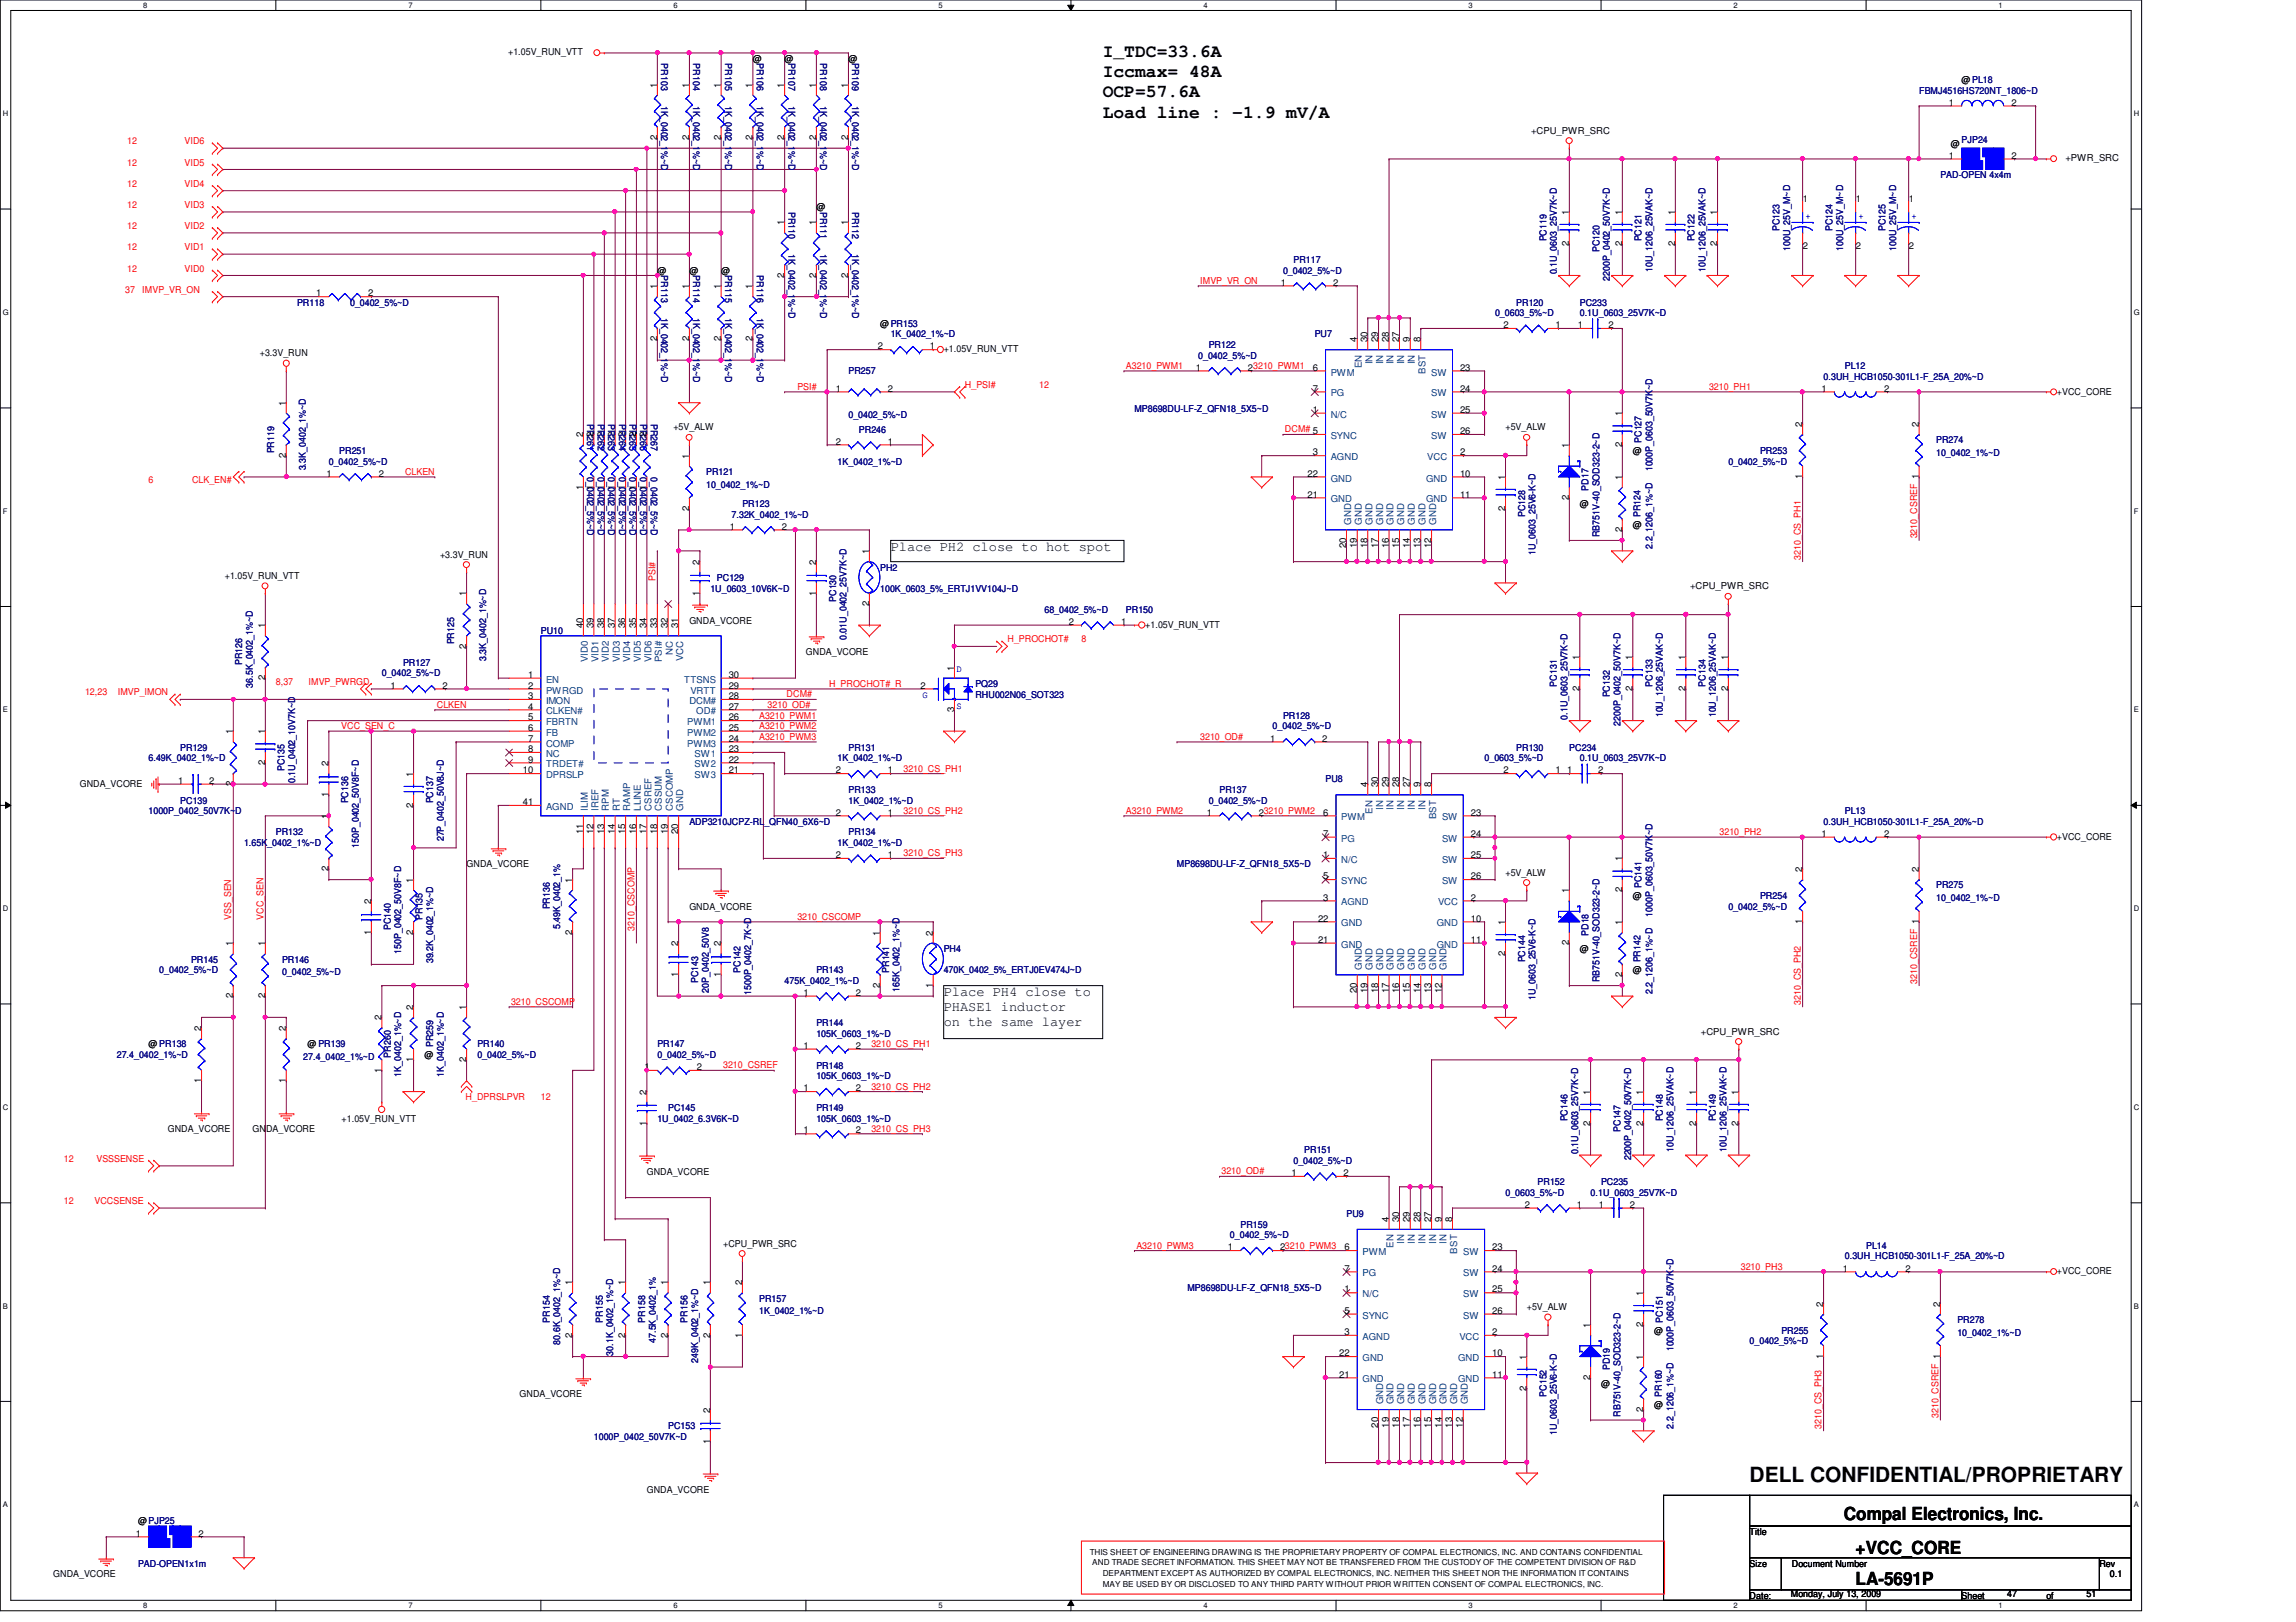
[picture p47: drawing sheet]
<svg xmlns="http://www.w3.org/2000/svg" width="297mm" height="210mm" viewBox="0 0 297 210" stroke-linecap="round" stroke-linejoin="round" font-family="sans-serif">
<defs><g id="words">
<text font-size="2.7" x="226.4" y="191.8">DELL CONFIDENTIAL/PROPRIETARY</text>
<g font-size="2.3">
<text x="142.7" y="7.4">I_TDC=33.6A</text>
<text x="142.7" y="10">Iccmax= 48A</text>
<text x="142.7" y="12.6">OCP=57.6A</text>
<text x="142.7" y="15.2">Load line : -1.9 mV/A</text>
<text x="238.5" y="196.8">Compal Electronics, Inc.</text>
<text x="240.1" y="201">+VCC_CORE</text>
<text x="240.1" y="205.1">LA-5691P</text>
</g>
<g font-size="1.8">
<text x="115.2" y="71.3">Place PH2 close to hot spot</text>
<text x="122.1" y="128.9">Place PH4 close to</text>
<text x="122.1" y="130.9">PHASE1 inductor</text>
<text x="122.1" y="132.8">on the same layer</text>
</g>
<g font-size="1.2">
<text x="65.7" y="7.2">+1.05V_RUN_VTT</text>
<text x="85" y="11.3" transform="rotate(-90 85 11.3)">1</text>
<text x="89.2" y="11.3" transform="rotate(-90 89.2 11.3)">1</text>
<text x="93.3" y="11.3" transform="rotate(-90 93.3 11.3)">1</text>
<text x="97.4" y="11.3" transform="rotate(-90 97.4 11.3)">1</text>
<text x="97.4" y="8">@</text>
<text x="101.5" y="11.3" transform="rotate(-90 101.5 11.3)">1</text>
<text x="101.5" y="8">@</text>
<text x="105.6" y="11.3" transform="rotate(-90 105.6 11.3)">1</text>
<text x="109.7" y="11.3" transform="rotate(-90 109.7 11.3)">1</text>
<text x="109.8" y="8">@</text>
<text x="253.8" y="10.7">@PL18</text>
<text x="198.1" y="17.3">+CPU_PWR_SRC</text>
<text x="252.1" y="13.7">1</text>
<text x="260.2" y="13.7">2</text>
<text x="85" y="18.1" transform="rotate(-90 85 18.1)">2</text>
<text x="89.2" y="18.1" transform="rotate(-90 89.2 18.1)">2</text>
<text x="93.3" y="18.1" transform="rotate(-90 93.3 18.1)">2</text>
<text x="97.4" y="18.1" transform="rotate(-90 97.4 18.1)">2</text>
<text x="101.5" y="18.1" transform="rotate(-90 101.5 18.1)">2</text>
<text x="105.6" y="18.1" transform="rotate(-90 105.6 18.1)">2</text>
<text x="109.7" y="18.1" transform="rotate(-90 109.7 18.1)">2</text>
<text x="252.1" y="20.5">1</text>
<text x="252.4" y="19">@</text>
<text x="260.2" y="20.5">2</text>
<text x="267.2" y="20.9">+PWR_SRC</text>
<text x="101.5" y="29.2" transform="rotate(-90 101.5 29.2)">1</text>
<text x="105.6" y="29.2" transform="rotate(-90 105.6 29.2)">1</text>
<text x="105.6" y="27.2">@</text>
<text x="109.7" y="29.2" transform="rotate(-90 109.7 29.2)">1</text>
<text x="203" y="27.8" transform="rotate(-90 203 27.8)">1</text>
<text x="209.8" y="27.8" transform="rotate(-90 209.8 27.8)">1</text>
<text x="216.7" y="27.8" transform="rotate(-90 216.7 27.8)">1</text>
<text x="222.2" y="27.8" transform="rotate(-90 222.2 27.8)">1</text>
<text x="233.3" y="26.2">1</text>
<text x="240.1" y="26.2">1</text>
<text x="247" y="26.2">1</text>
<text x="85" y="35.4">@</text>
<text x="89.2" y="35.4">@</text>
<text x="93.3" y="35.4">@</text>
<text x="101.5" y="35.9" transform="rotate(-90 101.5 35.9)">2</text>
<text x="105.6" y="35.9" transform="rotate(-90 105.6 35.9)">2</text>
<text x="109.7" y="35.9" transform="rotate(-90 109.7 35.9)">2</text>
<text x="203" y="31.8" transform="rotate(-90 203 31.8)">2</text>
<text x="209.8" y="31.8" transform="rotate(-90 209.8 31.8)">2</text>
<text x="216.7" y="31.8" transform="rotate(-90 216.7 31.8)">2</text>
<text x="222.2" y="31.8" transform="rotate(-90 222.2 31.8)">2</text>
<text x="233.3" y="32.3">2</text>
<text x="240.1" y="32.3">2</text>
<text x="247" y="32.3">2</text>
<text x="40.9" y="38.4">1</text>
<text x="47.6" y="38.4">2</text>
<text x="85" y="37.4" transform="rotate(-90 85 37.4)">1</text>
<text x="89.2" y="37.4" transform="rotate(-90 89.2 37.4)">1</text>
<text x="93.3" y="37.4" transform="rotate(-90 93.3 37.4)">1</text>
<text x="97.4" y="37.4" transform="rotate(-90 97.4 37.4)">1</text>
<text x="165.7" y="37">1</text>
<text x="172.5" y="37">2</text>
<text x="33.6" y="46.1">+3.3V_RUN</text>
<text x="85" y="44.2" transform="rotate(-90 85 44.2)">2</text>
<text x="89.2" y="44.2" transform="rotate(-90 89.2 44.2)">2</text>
<text x="93.3" y="44.2" transform="rotate(-90 93.3 44.2)">2</text>
<text x="97.4" y="44.2" transform="rotate(-90 97.4 44.2)">2</text>
<text x="113.6" y="45.2">2</text>
<text x="113.9" y="42.3">@PR153</text>
<text x="120.3" y="45.2">1</text>
<text x="122.1" y="45.6">+1.05V_RUN_VTT</text>
<text x="154.7" y="48">1</text>
<text x="161.5" y="48">23210_PWM1</text>
<text x="169.8" y="48">6</text>
<text x="175.6" y="44.3" transform="rotate(-90 175.6 44.3)">4</text>
<text x="176.9" y="44.3" transform="rotate(-90 176.9 44.3)">30</text>
<text x="178.3" y="44.3" transform="rotate(-90 178.3 44.3)">29</text>
<text x="179.7" y="44.3" transform="rotate(-90 179.7 44.3)">28</text>
<text x="181" y="44.3" transform="rotate(-90 181 44.3)">27</text>
<text x="182.4" y="44.3" transform="rotate(-90 182.4 44.3)">9</text>
<text x="183.8" y="44.3" transform="rotate(-90 183.8 44.3)">8</text>
<text x="188.9" y="48">23</text>
<text x="194.5" y="42.5">2</text>
<text x="201.2" y="42.5">1</text>
<text x="204.1" y="42.5">1</text>
<text x="208.1" y="42.5">2</text>
<text x="37" y="52.5" transform="rotate(-90 37 52.5)">1</text>
<text x="108.1" y="50.7">1</text>
<text x="114.8" y="50.7">2</text>
<text x="169.8" y="53.4">1</text>
<text x="169.8" y="50.7">7</text>
<text x="188.9" y="53.4">25</text>
<text x="188.9" y="50.7">24</text>
<text x="209.8" y="53.9" transform="rotate(-90 209.8 53.9)">1</text>
<text x="235.7" y="50.7">1</text>
<text x="243.8" y="50.7">2</text>
<text x="266.1" y="51.1">+VCC_CORE</text>
<text x="37" y="59.2" transform="rotate(-90 37 59.2)">2</text>
<text x="75.4" y="56.6" transform="rotate(-90 75.4 56.6)">2</text>
<text x="76.8" y="56.6" transform="rotate(-90 76.8 56.6)">2</text>
<text x="78.1" y="56.6" transform="rotate(-90 78.1 56.6)">2</text>
<text x="79.5" y="56.6" transform="rotate(-90 79.5 56.6)">2</text>
<text x="80.9" y="56.6" transform="rotate(-90 80.9 56.6)">2</text>
<text x="82.3" y="56.6" transform="rotate(-90 82.3 56.6)">2</text>
<text x="83.6" y="56.6" transform="rotate(-90 83.6 56.6)">2</text>
<text x="87.1" y="55.7">+5V_ALW</text>
<text x="89.2" y="59.4" transform="rotate(-90 89.2 59.4)">1</text>
<text x="108.1" y="57.5">2</text>
<text x="114.8" y="57.5">1</text>
<text x="169.8" y="58.9">3</text>
<text x="188.9" y="58.9">2</text>
<text x="188.9" y="56.2">26</text>
<text x="194.8" y="55.7">+5V_ALW</text>
<text x="203" y="58" transform="rotate(-90 203 58)">1</text>
<text x="209.8" y="57.9" transform="rotate(-90 209.8 57.9)">2</text>
<text x="211.2" y="58.7">@</text>
<text x="233.2" y="55.2" transform="rotate(-90 233.2 55.2)">2</text>
<text x="248.2" y="55.2" transform="rotate(-90 248.2 55.2)">2</text>
<text x="42.2" y="61.7">1</text>
<text x="49" y="61.7">2</text>
<text x="75.4" y="63.4" transform="rotate(-90 75.4 63.4)">1</text>
<text x="76.8" y="63.4" transform="rotate(-90 76.8 63.4)">1</text>
<text x="78.1" y="63.4" transform="rotate(-90 78.1 63.4)">1</text>
<text x="79.5" y="63.4" transform="rotate(-90 79.5 63.4)">1</text>
<text x="80.9" y="63.4" transform="rotate(-90 80.9 63.4)">1</text>
<text x="82.3" y="63.4" transform="rotate(-90 82.3 63.4)">1</text>
<text x="83.6" y="63.4" transform="rotate(-90 83.6 63.4)">1</text>
<text x="169.2" y="64.4">21</text>
<text x="169.2" y="61.7">22</text>
<text x="188.9" y="61.7">10</text>
<text x="188.9" y="64.4">11</text>
<text x="194.7" y="62.1" transform="rotate(-90 194.7 62.1)">1</text>
<text x="203" y="64.7" transform="rotate(-90 203 64.7)">2</text>
<text x="204.4" y="65.6">@</text>
<text x="209.8" y="62.1" transform="rotate(-90 209.8 62.1)">1</text>
<text x="233.2" y="62" transform="rotate(-90 233.2 62)">1</text>
<text x="89.2" y="66.1" transform="rotate(-90 89.2 66.1)">2</text>
<text x="94.4" y="68.5">1</text>
<text x="101.1" y="68.5">2</text>
<text x="112.4" y="71.7" transform="rotate(-90 112.4 71.7)">1</text>
<text x="174.2" y="70.9" transform="rotate(-90 174.2 70.9)">20</text>
<text x="175.6" y="70.9" transform="rotate(-90 175.6 70.9)">19</text>
<text x="176.9" y="70.9" transform="rotate(-90 176.9 70.9)">18</text>
<text x="178.3" y="70.9" transform="rotate(-90 178.3 70.9)">17</text>
<text x="179.7" y="70.9" transform="rotate(-90 179.7 70.9)">16</text>
<text x="181" y="70.9" transform="rotate(-90 181 70.9)">15</text>
<text x="182.4" y="70.9" transform="rotate(-90 182.4 70.9)">14</text>
<text x="183.8" y="70.9" transform="rotate(-90 183.8 70.9)">13</text>
<text x="185.2" y="70.9" transform="rotate(-90 185.2 70.9)">12</text>
<text x="194.7" y="66.1" transform="rotate(-90 194.7 66.1)">2</text>
<text x="209.8" y="68.8" transform="rotate(-90 209.8 68.8)">2</text>
<text x="211.2" y="68.3">@</text>
<text x="29.1" y="74.9">+1.05V_RUN_VTT</text>
<text x="56.9" y="72.2">+3.3V_RUN</text>
<text x="60.3" y="77.2" transform="rotate(-90 60.3 77.2)">1</text>
<text x="90.5" y="77.1" transform="rotate(-90 90.5 77.1)">1</text>
<text x="90.5" y="73.1" transform="rotate(-90 90.5 73.1)">2</text>
<text x="105.6" y="77.1" transform="rotate(-90 105.6 77.1)">1</text>
<text x="105.6" y="73.1" transform="rotate(-90 105.6 73.1)">2</text>
<text x="218.6" y="76.3">+CPU_PWR_SRC</text>
<text x="34.3" y="81.3" transform="rotate(-90 34.3 81.3)">1</text>
<text x="60.3" y="83.9" transform="rotate(-90 60.3 83.9)">2</text>
<text x="75.4" y="81.3" transform="rotate(-90 75.4 81.3)">40</text>
<text x="76.8" y="81.3" transform="rotate(-90 76.8 81.3)">39</text>
<text x="78.1" y="81.3" transform="rotate(-90 78.1 81.3)">38</text>
<text x="79.5" y="81.3" transform="rotate(-90 79.5 81.3)">37</text>
<text x="80.9" y="81.3" transform="rotate(-90 80.9 81.3)">36</text>
<text x="82.3" y="81.3" transform="rotate(-90 82.3 81.3)">35</text>
<text x="83.6" y="81.3" transform="rotate(-90 83.6 81.3)">34</text>
<text x="85" y="81.3" transform="rotate(-90 85 81.3)">33</text>
<text x="86.4" y="81.3" transform="rotate(-90 86.4 81.3)">32</text>
<text x="87.8" y="81.3" transform="rotate(-90 87.8 81.3)">31</text>
<text x="89.2" y="80.7">GNDA_VCORE</text>
<text x="112.4" y="78.4" transform="rotate(-90 112.4 78.4)">2</text>
<text x="138.3" y="80.9">2</text>
<text x="145" y="80.9">1</text>
<text x="148.2" y="81.2">+1.05V_RUN_VTT</text>
<text x="34.3" y="88.1" transform="rotate(-90 34.3 88.1)">2</text>
<text x="50.5" y="89.1">1</text>
<text x="57.2" y="89.1">2</text>
<text x="68.3" y="87.7">1</text>
<text x="68.3" y="89.1">2</text>
<text x="94.3" y="87.7">30</text>
<text x="94.3" y="89.1">29</text>
<text x="104.3" y="84.8">GNDA_VCORE</text>
<text x="119.1" y="89.1">2</text>
<text x="123.4" y="86.8" transform="rotate(-90 123.4 86.8)">1</text>
<text x="204.3" y="89.4" transform="rotate(-90 204.3 89.4)">2</text>
<text x="204.3" y="85.4" transform="rotate(-90 204.3 85.4)">1</text>
<text x="211.2" y="89.4" transform="rotate(-90 211.2 89.4)">2</text>
<text x="211.2" y="85.4" transform="rotate(-90 211.2 85.4)">1</text>
<text x="218.1" y="89.4" transform="rotate(-90 218.1 89.4)">2</text>
<text x="218.1" y="85.4" transform="rotate(-90 218.1 85.4)">1</text>
<text x="223.6" y="89.4" transform="rotate(-90 223.6 89.4)">2</text>
<text x="223.6" y="85.4" transform="rotate(-90 223.6 85.4)">1</text>
<text x="30.1" y="95" transform="rotate(-90 30.1 95)">1</text>
<text x="34.3" y="95" transform="rotate(-90 34.3 95)">1</text>
<text x="68.3" y="90.5">3</text>
<text x="68.3" y="91.8">4</text>
<text x="68.3" y="93.2">5</text>
<text x="68.3" y="94.6">6</text>
<text x="68.3" y="96">7</text>
<text x="94.3" y="96">24</text>
<text x="94.3" y="94.6">25</text>
<text x="94.3" y="93.2">26</text>
<text x="94.3" y="90.5">28</text>
<text x="94.3" y="91.8">27</text>
<text x="123.4" y="92.2" transform="rotate(-90 123.4 92.2)">3</text>
<text x="164.3" y="96">1</text>
<text x="171.1" y="96">2</text>
<text x="10.3" y="101.8">GNDA_VCORE</text>
<text x="23.1" y="101.4">1</text>
<text x="27" y="101.4">2</text>
<text x="30.1" y="101.8" transform="rotate(-90 30.1 101.8)">2</text>
<text x="34.3" y="99" transform="rotate(-90 34.3 99)">2</text>
<text x="42.5" y="99.1" transform="rotate(-90 42.5 99.1)">2</text>
<text x="53.5" y="100.5" transform="rotate(-90 53.5 100.5)">1</text>
<text x="67.6" y="100.1">10</text>
<text x="68.3" y="97.3">8</text>
<text x="68.3" y="98.7">9</text>
<text x="94.3" y="98.7">22</text>
<text x="94.3" y="97.3">23</text>
<text x="94.3" y="100.1">21</text>
<text x="108.1" y="100.1">2</text>
<text x="114.8" y="100.1">1</text>
<text x="176.9" y="101.9" transform="rotate(-90 176.9 101.9)">4</text>
<text x="178.3" y="101.9" transform="rotate(-90 178.3 101.9)">30</text>
<text x="179.7" y="101.9" transform="rotate(-90 179.7 101.9)">29</text>
<text x="181" y="101.9" transform="rotate(-90 181 101.9)">28</text>
<text x="182.4" y="101.9" transform="rotate(-90 182.4 101.9)">27</text>
<text x="183.8" y="101.9" transform="rotate(-90 183.8 101.9)">9</text>
<text x="185.2" y="101.9" transform="rotate(-90 185.2 101.9)">8</text>
<text x="194.5" y="100.1">2</text>
<text x="201.2" y="100.1">1</text>
<text x="202.7" y="100.1">1</text>
<text x="206.8" y="100.1">2</text>
<text x="42.5" y="106" transform="rotate(-90 42.5 106)">1</text>
<text x="42.5" y="103.1" transform="rotate(-90 42.5 103.1)">1</text>
<text x="53.5" y="104.5" transform="rotate(-90 53.5 104.5)">2</text>
<text x="67.6" y="104.2">41</text>
<text x="75.4" y="107.9" transform="rotate(-90 75.4 107.9)">11</text>
<text x="76.8" y="107.9" transform="rotate(-90 76.8 107.9)">12</text>
<text x="78.1" y="107.9" transform="rotate(-90 78.1 107.9)">13</text>
<text x="79.5" y="107.9" transform="rotate(-90 79.5 107.9)">14</text>
<text x="80.9" y="107.9" transform="rotate(-90 80.9 107.9)">15</text>
<text x="82.3" y="107.9" transform="rotate(-90 82.3 107.9)">16</text>
<text x="83.6" y="107.9" transform="rotate(-90 83.6 107.9)">17</text>
<text x="85" y="107.9" transform="rotate(-90 85 107.9)">18</text>
<text x="86.4" y="107.9" transform="rotate(-90 86.4 107.9)">19</text>
<text x="87.8" y="107.9" transform="rotate(-90 87.8 107.9)">20</text>
<text x="108.1" y="105.5">2</text>
<text x="114.8" y="105.5">1</text>
<text x="156.1" y="105.5">1</text>
<text x="162.9" y="105.5">23210_PWM2</text>
<text x="171.2" y="105.5">6</text>
<text x="190.3" y="105.5">23</text>
<text x="42.5" y="112.7" transform="rotate(-90 42.5 112.7)">2</text>
<text x="60.4" y="112.2">GNDA_VCORE</text>
<text x="108.1" y="111">2</text>
<text x="114.8" y="111">1</text>
<text x="171.2" y="111">1</text>
<text x="171.2" y="113.8">5</text>
<text x="171.2" y="108.3">7</text>
<text x="190.3" y="111">25</text>
<text x="190.3" y="108.3">24</text>
<text x="190.3" y="113.8">26</text>
<text x="194.8" y="113.3">+5V_ALW</text>
<text x="209.8" y="111.5" transform="rotate(-90 209.8 111.5)">1</text>
<text x="233.2" y="112.9" transform="rotate(-90 233.2 112.9)">2</text>
<text x="235.7" y="108.3">1</text>
<text x="243.8" y="108.3">2</text>
<text x="248.2" y="112.9" transform="rotate(-90 248.2 112.9)">2</text>
<text x="266.1" y="108.7">+VCC_CORE</text>
<text x="48" y="117" transform="rotate(-90 48 117)">2</text>
<text x="53.5" y="114.2" transform="rotate(-90 53.5 114.2)">1</text>
<text x="74" y="114.2" transform="rotate(-90 74 114.2)">1</text>
<text x="89.2" y="117.7">GNDA_VCORE</text>
<text x="170.5" y="119.3">22</text>
<text x="171.2" y="116.5">3</text>
<text x="190.3" y="119.3">10</text>
<text x="190.3" y="116.5">2</text>
<text x="194.7" y="119.7" transform="rotate(-90 194.7 119.7)">1</text>
<text x="203" y="115.6" transform="rotate(-90 203 115.6)">1</text>
<text x="209.8" y="119.7" transform="rotate(-90 209.8 119.7)">1</text>
<text x="209.8" y="115.5" transform="rotate(-90 209.8 115.5)">2</text>
<text x="211.2" y="116.3">@</text>
<text x="233.2" y="119.6" transform="rotate(-90 233.2 119.6)">1</text>
<text x="30.1" y="122.5" transform="rotate(-90 30.1 122.5)">1</text>
<text x="34.3" y="122.5" transform="rotate(-90 34.3 122.5)">1</text>
<text x="48" y="120.9" transform="rotate(-90 48 120.9)">1</text>
<text x="53.5" y="120.9" transform="rotate(-90 53.5 120.9)">2</text>
<text x="74" y="120.9" transform="rotate(-90 74 120.9)">2</text>
<text x="87.8" y="122.5" transform="rotate(-90 87.8 122.5)">2</text>
<text x="93.3" y="122.5" transform="rotate(-90 93.3 122.5)">2</text>
<text x="113.8" y="121.1" transform="rotate(-90 113.8 121.1)">1</text>
<text x="120.7" y="121.1" transform="rotate(-90 120.7 121.1)">2</text>
<text x="170.5" y="122">21</text>
<text x="190.3" y="122">11</text>
<text x="194.7" y="123.7" transform="rotate(-90 194.7 123.7)">2</text>
<text x="203" y="122.3" transform="rotate(-90 203 122.3)">2</text>
<text x="204.4" y="123.2">@</text>
<text x="211.2" y="125.9">@</text>
<text x="30.1" y="129.2" transform="rotate(-90 30.1 129.2)">2</text>
<text x="34.3" y="129.2" transform="rotate(-90 34.3 129.2)">2</text>
<text x="53.5" y="130.7" transform="rotate(-90 53.5 130.7)">2</text>
<text x="60.3" y="130.7" transform="rotate(-90 60.3 130.7)">1</text>
<text x="87.8" y="126.4" transform="rotate(-90 87.8 126.4)">1</text>
<text x="93.3" y="126.4" transform="rotate(-90 93.3 126.4)">1</text>
<text x="104" y="128.9">1</text>
<text x="110.7" y="128.9">2</text>
<text x="113.8" y="127.8" transform="rotate(-90 113.8 127.8)">2</text>
<text x="120.7" y="127.8" transform="rotate(-90 120.7 127.8)">1</text>
<text x="175.6" y="128.5" transform="rotate(-90 175.6 128.5)">20</text>
<text x="176.9" y="128.5" transform="rotate(-90 176.9 128.5)">19</text>
<text x="178.3" y="128.5" transform="rotate(-90 178.3 128.5)">18</text>
<text x="179.7" y="128.5" transform="rotate(-90 179.7 128.5)">17</text>
<text x="181" y="128.5" transform="rotate(-90 181 128.5)">16</text>
<text x="182.4" y="128.5" transform="rotate(-90 182.4 128.5)">15</text>
<text x="183.8" y="128.5" transform="rotate(-90 183.8 128.5)">14</text>
<text x="185.2" y="128.5" transform="rotate(-90 185.2 128.5)">13</text>
<text x="186.5" y="128.5" transform="rotate(-90 186.5 128.5)">12</text>
<text x="209.8" y="126.4" transform="rotate(-90 209.8 126.4)">2</text>
<text x="19.2" y="135.6">@ PR138</text>
<text x="26" y="133.4" transform="rotate(-90 26 133.4)">2</text>
<text x="37" y="133.4" transform="rotate(-90 37 133.4)">2</text>
<text x="39.8" y="135.6">@ PR139</text>
<text x="49.4" y="132" transform="rotate(-90 49.4 132)">2</text>
<text x="53.5" y="137.4" transform="rotate(-90 53.5 137.4)">1</text>
<text x="54.9" y="136.9">@</text>
<text x="60.3" y="137.4" transform="rotate(-90 60.3 137.4)">2</text>
<text x="104" y="135.7">1</text>
<text x="110.7" y="135.7">2</text>
<text x="220" y="133.9">+CPU_PWR_SRC</text>
<text x="26" y="140.2" transform="rotate(-90 26 140.2)">1</text>
<text x="37" y="140.2" transform="rotate(-90 37 140.2)">1</text>
<text x="49.4" y="138.8" transform="rotate(-90 49.4 138.8)">1</text>
<text x="83.4" y="138.5">1</text>
<text x="83.6" y="141.6" transform="rotate(-90 83.6 141.6)">2</text>
<text x="90.2" y="138.5">2</text>
<text x="104" y="141.2">1</text>
<text x="110.7" y="141.2">2</text>
<text x="205.7" y="141.6" transform="rotate(-90 205.7 141.6)">1</text>
<text x="212.6" y="141.6" transform="rotate(-90 212.6 141.6)">1</text>
<text x="219.5" y="141.6" transform="rotate(-90 219.5 141.6)">1</text>
<text x="224.9" y="141.6" transform="rotate(-90 224.9 141.6)">1</text>
<text x="21.7" y="146.5">GNDA_VCORE</text>
<text x="32.7" y="146.5">GNDA_VCORE</text>
<text x="44.2" y="145.2">+1.05V_RUN_VTT</text>
<text x="83.6" y="145.7" transform="rotate(-90 83.6 145.7)">1</text>
<text x="104" y="146.7">1</text>
<text x="110.7" y="146.7">2</text>
<text x="205.7" y="145.7" transform="rotate(-90 205.7 145.7)">2</text>
<text x="212.6" y="145.7" transform="rotate(-90 212.6 145.7)">2</text>
<text x="219.5" y="145.7" transform="rotate(-90 219.5 145.7)">2</text>
<text x="224.9" y="145.7" transform="rotate(-90 224.9 145.7)">2</text>
<text x="83.7" y="152">GNDA_VCORE</text>
<text x="167.1" y="152.2">1</text>
<text x="173.8" y="152.2">2</text>
<text x="93.6" y="161.3">+CPU_PWR_SRC</text>
<text x="158.8" y="161.8">1</text>
<text x="165.6" y="161.8">23210_PWM3</text>
<text x="173.9" y="161.8">6</text>
<text x="179.7" y="158.1" transform="rotate(-90 179.7 158.1)">4</text>
<text x="181" y="158.1" transform="rotate(-90 181 158.1)">30</text>
<text x="182.4" y="158.1" transform="rotate(-90 182.4 158.1)">29</text>
<text x="183.8" y="158.1" transform="rotate(-90 183.8 158.1)">28</text>
<text x="185.2" y="158.1" transform="rotate(-90 185.2 158.1)">27</text>
<text x="186.5" y="158.1" transform="rotate(-90 186.5 158.1)">9</text>
<text x="187.9" y="158.1" transform="rotate(-90 187.9 158.1)">8</text>
<text x="193" y="161.8">23</text>
<text x="197.3" y="156.3">2</text>
<text x="204" y="156.3">1</text>
<text x="206.8" y="156.3">1</text>
<text x="210.9" y="156.3">2</text>
<text x="74" y="166.3" transform="rotate(-90 74 166.3)">1</text>
<text x="80.9" y="166.3" transform="rotate(-90 80.9 166.3)">1</text>
<text x="86.4" y="166.3" transform="rotate(-90 86.4 166.3)">1</text>
<text x="91.9" y="166.3" transform="rotate(-90 91.9 166.3)">1</text>
<text x="96" y="166.3" transform="rotate(-90 96 166.3)">2</text>
<text x="173.9" y="167.3">1</text>
<text x="173.9" y="164.5">7</text>
<text x="193" y="167.3">25</text>
<text x="193" y="164.5">24</text>
<text x="212.6" y="167.7" transform="rotate(-90 212.6 167.7)">1</text>
<text x="238.4" y="164.5">1</text>
<text x="246.5" y="164.5">2</text>
<text x="266.1" y="164.9">+VCC_CORE</text>
<text x="74" y="173.1" transform="rotate(-90 74 173.1)">2</text>
<text x="80.9" y="173.1" transform="rotate(-90 80.9 173.1)">2</text>
<text x="86.4" y="173.1" transform="rotate(-90 86.4 173.1)">2</text>
<text x="91.9" y="173.1" transform="rotate(-90 91.9 173.1)">2</text>
<text x="96" y="173.1" transform="rotate(-90 96 173.1)">1</text>
<text x="173.9" y="172.8">3</text>
<text x="173.9" y="170">5</text>
<text x="193" y="170">26</text>
<text x="193" y="172.8">2</text>
<text x="197.5" y="169.5">+5V_ALW</text>
<text x="205.7" y="171.8" transform="rotate(-90 205.7 171.8)">1</text>
<text x="212.6" y="171.7" transform="rotate(-90 212.6 171.7)">2</text>
<text x="214" y="172.6">@</text>
<text x="235.9" y="169.1" transform="rotate(-90 235.9 169.1)">2</text>
<text x="251" y="169.1" transform="rotate(-90 251 169.1)">2</text>
<text x="173.3" y="178.3">21</text>
<text x="173.3" y="175.5">22</text>
<text x="193" y="175.5">10</text>
<text x="193" y="178.3">11</text>
<text x="197.5" y="180" transform="rotate(-90 197.5 180)">2</text>
<text x="197.5" y="175.9" transform="rotate(-90 197.5 175.9)">1</text>
<text x="205.7" y="178.6" transform="rotate(-90 205.7 178.6)">2</text>
<text x="207.1" y="179.5">@</text>
<text x="212.6" y="175.9" transform="rotate(-90 212.6 175.9)">1</text>
<text x="235.9" y="175.8" transform="rotate(-90 235.9 175.8)">1</text>
<text x="67.2" y="180.8">GNDA_VCORE</text>
<text x="91.9" y="182.8" transform="rotate(-90 91.9 182.8)">2</text>
<text x="178.3" y="184.7" transform="rotate(-90 178.3 184.7)">20</text>
<text x="179.7" y="184.7" transform="rotate(-90 179.7 184.7)">19</text>
<text x="181" y="184.7" transform="rotate(-90 181 184.7)">18</text>
<text x="182.4" y="184.7" transform="rotate(-90 182.4 184.7)">17</text>
<text x="183.8" y="184.7" transform="rotate(-90 183.8 184.7)">16</text>
<text x="185.2" y="184.7" transform="rotate(-90 185.2 184.7)">15</text>
<text x="186.5" y="184.7" transform="rotate(-90 186.5 184.7)">14</text>
<text x="187.9" y="184.7" transform="rotate(-90 187.9 184.7)">13</text>
<text x="189.3" y="184.7" transform="rotate(-90 189.3 184.7)">12</text>
<text x="212.6" y="182.7" transform="rotate(-90 212.6 182.7)">2</text>
<text x="214" y="182.2">@</text>
<text x="91.9" y="186.8" transform="rotate(-90 91.9 186.8)">1</text>
<text x="17.9" y="197.3">@PJP25</text>
<text x="83.7" y="193.2">GNDA_VCORE</text>
<text x="17.6" y="198.8">1</text>
<text x="25.7" y="198.8">2</text>
<text x="226.4" y="198.6">Title</text>
<text x="226.4" y="202.7">Size</text>
<text x="231.8" y="202.7">Document Number</text>
<text x="271.6" y="202.7">Rev</text>
<text x="6.9" y="204.1">GNDA_VCORE</text>
<text x="226.4" y="206.9">Date:</text>
<text x="231.7" y="206.7">Monday, July 13, 2009</text>
<text x="253.8" y="206.9">Sheet</text>
<text x="259.7" y="206.7">47</text>
<text x="264.7" y="206.9">of</text>
<text x="270" y="206.7">51</text>
<text x="273" y="204.1">0.1</text>
</g>
<g font-size="1.2" fill="#000080">
<text x="85.6" y="8.2" transform="rotate(90 85.6 8.2)">PR103</text>
<text x="89.7" y="8.2" transform="rotate(90 89.7 8.2)">PR104</text>
<text x="93.8" y="8.2" transform="rotate(90 93.8 8.2)">PR105</text>
<text x="97.9" y="8.2" transform="rotate(90 97.9 8.2)">PR106</text>
<text x="102" y="8.2" transform="rotate(90 102 8.2)">PR107</text>
<text x="106.1" y="8.2" transform="rotate(90 106.1 8.2)">PR108</text>
<text x="110.2" y="8.2" transform="rotate(90 110.2 8.2)">PR109</text>
<text x="85.6" y="13.7" transform="rotate(90 85.6 13.7)">1K_0402_1%~D</text>
<text x="89.7" y="13.7" transform="rotate(90 89.7 13.7)">1K_0402_1%~D</text>
<text x="93.8" y="13.7" transform="rotate(90 93.8 13.7)">1K_0402_1%~D</text>
<text x="97.9" y="13.7" transform="rotate(90 97.9 13.7)">1K_0402_1%~D</text>
<text x="102" y="13.7" transform="rotate(90 102 13.7)">1K_0402_1%~D</text>
<text x="106.1" y="13.7" transform="rotate(90 106.1 13.7)">1K_0402_1%~D</text>
<text x="110.2" y="13.7" transform="rotate(90 110.2 13.7)">1K_0402_1%~D</text>
<text x="248.3" y="12.1">FBMJ4516HS720NT_1806~D</text>
<text x="251" y="23.1">PAD-OPEN 4x4m</text>
<text x="253.8" y="18.5">PJP24</text>
<text x="102" y="27.4" transform="rotate(90 102 27.4)">PR110</text>
<text x="106.1" y="27.4" transform="rotate(90 106.1 27.4)">PR111</text>
<text x="110.2" y="27.4" transform="rotate(90 110.2 27.4)">PR112</text>
<text x="230.2" y="29.9" transform="rotate(-90 230.2 29.9)">PC123</text>
<text x="237.1" y="29.9" transform="rotate(-90 237.1 29.9)">PC124</text>
<text x="243.9" y="29.9" transform="rotate(-90 243.9 29.9)">PC125</text>
<text x="85.6" y="35.6" transform="rotate(90 85.6 35.6)">PR113</text>
<text x="89.7" y="35.6" transform="rotate(90 89.7 35.6)">PR114</text>
<text x="93.8" y="35.6" transform="rotate(90 93.8 35.6)">PR115</text>
<text x="97.9" y="35.6" transform="rotate(90 97.9 35.6)">PR116</text>
<text x="102" y="32.9" transform="rotate(90 102 32.9)">1K_0402_1%~D</text>
<text x="106.1" y="32.9" transform="rotate(90 106.1 32.9)">1K_0402_1%~D</text>
<text x="110.2" y="32.9" transform="rotate(90 110.2 32.9)">1K_0402_1%~D</text>
<text x="166" y="35.4">0_0402_5%~D</text>
<text x="167.3" y="34">PR117</text>
<text x="200.1" y="31.2" transform="rotate(-90 200.1 31.2)">PC119</text>
<text x="201.4" y="35.5" transform="rotate(-90 201.4 35.5)">0.1U_0603_25V7K~D</text>
<text x="206.9" y="32.6" transform="rotate(-90 206.9 32.6)">PC120</text>
<text x="212.4" y="31.2" transform="rotate(-90 212.4 31.2)">PC121</text>
<text x="213.8" y="35.2" transform="rotate(-90 213.8 35.2)">10U_1206_25VAK~D</text>
<text x="219.2" y="31.2" transform="rotate(-90 219.2 31.2)">PC122</text>
<text x="220.6" y="35.2" transform="rotate(-90 220.6 35.2)">10U_1206_25VAK~D</text>
<text x="231.6" y="32.5" transform="rotate(-90 231.6 32.5)">100U_25V_M~D</text>
<text x="238.5" y="32.5" transform="rotate(-90 238.5 32.5)">100U_25V_M~D</text>
<text x="245.3" y="32.5" transform="rotate(-90 245.3 32.5)">100U_25V_M~D</text>
<text x="38.4" y="39.5">PR118</text>
<text x="45.3" y="39.5">0_0402_5%~D</text>
<text x="85.6" y="41.1" transform="rotate(90 85.6 41.1)">1K_0402_1%~D</text>
<text x="89.7" y="41.1" transform="rotate(90 89.7 41.1)">1K_0402_1%~D</text>
<text x="93.8" y="41.1" transform="rotate(90 93.8 41.1)">1K_0402_1%~D</text>
<text x="97.9" y="41.1" transform="rotate(90 97.9 41.1)">1K_0402_1%~D</text>
<text x="193.4" y="40.9">0_0603_5%~D</text>
<text x="196.2" y="39.5">PR120</text>
<text x="204.4" y="39.5">PC233</text>
<text x="204.4" y="40.9">0.1U_0603_25V7K~D</text>
<text x="208.3" y="36.3" transform="rotate(-90 208.3 36.3)">2200P_0402_50V7K~D</text>
<text x="115.2" y="43.6">1K_0402_1%~D</text>
<text x="155" y="46.4">0_0402_5%~D</text>
<text x="156.4" y="45">PR122</text>
<text x="170.1" y="43.6">PU7</text>
<text x="238.7" y="47.8">PL12</text>
<text x="109.8" y="48.4">PR257</text>
<text x="146.8" y="53.3">MP8698DU-LF-Z_QFN18_5X5~D</text>
<text x="235.9" y="49.1">0.3UH_HCB1050-301L1-F_25A_20%~D</text>
<text x="35.5" y="58.7" transform="rotate(-90 35.5 58.7)">PR119</text>
<text x="43.9" y="58.7">PR251</text>
<text x="75.9" y="54.9" transform="rotate(90 75.9 54.9)">PR261</text>
<text x="77.3" y="54.9" transform="rotate(90 77.3 54.9)">PR262</text>
<text x="78.7" y="54.9" transform="rotate(90 78.7 54.9)">PR263</text>
<text x="80.1" y="54.9" transform="rotate(90 80.1 54.9)">PR264</text>
<text x="81.4" y="54.9" transform="rotate(90 81.4 54.9)">PR265</text>
<text x="82.8" y="54.9" transform="rotate(90 82.8 54.9)">PR266</text>
<text x="84.2" y="54.9" transform="rotate(90 84.2 54.9)">PR267</text>
<text x="109.8" y="54.1">0_0402_5%~D</text>
<text x="111.1" y="56">PR246</text>
<text x="212.4" y="57.3" transform="rotate(-90 212.4 57.3)">PC127</text>
<text x="227.7" y="58.7">PR253</text>
<text x="250.5" y="57.4">PR274</text>
<text x="250.5" y="59">10_0402_1%~D</text>
<text x="39.6" y="60.9" transform="rotate(-90 39.6 60.9)">3.3K_0402_1%~D</text>
<text x="42.5" y="60.1">0_0402_5%~D</text>
<text x="75.9" y="61.7" transform="rotate(90 75.9 61.7)">0_0402_5%~D</text>
<text x="77.3" y="61.7" transform="rotate(90 77.3 61.7)">0_0402_5%~D</text>
<text x="78.7" y="61.7" transform="rotate(90 78.7 61.7)">0_0402_5%~D</text>
<text x="80.1" y="61.7" transform="rotate(90 80.1 61.7)">0_0402_5%~D</text>
<text x="81.4" y="61.7" transform="rotate(90 81.4 61.7)">0_0402_5%~D</text>
<text x="82.8" y="61.7" transform="rotate(90 82.8 61.7)">0_0402_5%~D</text>
<text x="84.2" y="61.7" transform="rotate(90 84.2 61.7)">0_0402_5%~D</text>
<text x="91.4" y="61.5">PR121</text>
<text x="91.4" y="63.1">10_0402_1%~D</text>
<text x="96.1" y="65.6">PR123</text>
<text x="108.4" y="60.1">1K_0402_1%~D</text>
<text x="205.5" y="63.5" transform="rotate(-90 205.5 63.5)">PD17</text>
<text x="213.8" y="61" transform="rotate(-90 213.8 61)">1000P_0603_50V7K~D</text>
<text x="223.6" y="60.1">0_0402_5%~D</text>
<text x="94.7" y="67">7.32K_0402_1%~D</text>
<text x="197.3" y="66.9" transform="rotate(-90 197.3 66.9)">PC128</text>
<text x="198.7" y="71.8" transform="rotate(-90 198.7 71.8)">1U_0603_25V6-K~D</text>
<text x="206.9" y="69.5" transform="rotate(-90 206.9 69.5)">RB751V-40_SOD323-2~D</text>
<text x="212.3" y="66.9" transform="rotate(-90 212.3 66.9)">PR124</text>
<text x="213.8" y="71" transform="rotate(-90 213.8 71)">2.2_1206_1%~D</text>
<text x="91.9" y="76.6">1U_0603_10V6K~D</text>
<text x="92.7" y="75.2">PC129</text>
<text x="108.2" y="77.9" transform="rotate(-90 108.2 77.9)">PC130</text>
<text x="113.9" y="73.8">PH2</text>
<text x="113.9" y="76.6">100K_0603_5%_ERTJ1VV104J~D</text>
<text x="58.8" y="83.4" transform="rotate(-90 58.8 83.4)">PR125</text>
<text x="70" y="82">PU10</text>
<text x="109.5" y="82.8" transform="rotate(-90 109.5 82.8)">0.01U_0402_25V7K~D</text>
<text x="135.1" y="79.3">68_0402_5%~D</text>
<text x="145.7" y="79.3">PR150</text>
<text x="31.3" y="86.1" transform="rotate(-90 31.3 86.1)">PR126</text>
<text x="32.7" y="89" transform="rotate(-90 32.7 89)">36.5K_0402_1%~D</text>
<text x="49.4" y="87.5">0_0402_5%~D</text>
<text x="52.2" y="86.1">PR127</text>
<text x="62.9" y="85.6" transform="rotate(-90 62.9 85.6)">3.3K_0402_1%~D</text>
<text x="126.2" y="88.9">PQ29</text>
<text x="201.4" y="88.9" transform="rotate(-90 201.4 88.9)">PC131</text>
<text x="213.8" y="88.9" transform="rotate(-90 213.8 88.9)">PC133</text>
<text x="220.6" y="88.9" transform="rotate(-90 220.6 88.9)">PC134</text>
<text x="126.2" y="90.3">RHU002N06_SOT323</text>
<text x="164.6" y="94.4">0_0402_5%~D</text>
<text x="166" y="93">PR128</text>
<text x="202.8" y="93.1" transform="rotate(-90 202.8 93.1)">0.1U_0603_25V7K~D</text>
<text x="208.3" y="90.3" transform="rotate(-90 208.3 90.3)">PC132</text>
<text x="209.6" y="93.9" transform="rotate(-90 209.6 93.9)">2200P_0402_50V7K~D</text>
<text x="215.1" y="92.8" transform="rotate(-90 215.1 92.8)">10U_1206_25VAK~D</text>
<text x="222" y="92.8" transform="rotate(-90 222 92.8)">10U_1206_25VAK~D</text>
<text x="19.2" y="98.5">6.49K_0402_1%~D</text>
<text x="23.3" y="97.2">PR129</text>
<text x="36.8" y="99.8" transform="rotate(-90 36.8 99.8)">PC135</text>
<text x="38.2" y="101.3" transform="rotate(-90 38.2 101.3)">0.1U_0402_10V7K~D</text>
<text x="108.4" y="98.5">1K_0402_1%~D</text>
<text x="109.8" y="97.2">PR131</text>
<text x="171.5" y="101.3">PU8</text>
<text x="192.1" y="98.5">0_0603_5%~D</text>
<text x="196.2" y="97.2">PR130</text>
<text x="203" y="97.2">PC234</text>
<text x="204.4" y="98.5">0.1U_0603_25V7K~D</text>
<text x="19.2" y="105.4">1000P_0402_50V7K~D</text>
<text x="23.3" y="104">PC139</text>
<text x="45" y="104" transform="rotate(-90 45 104)">PC136</text>
<text x="56" y="104" transform="rotate(-90 56 104)">PC137</text>
<text x="89.2" y="106.7">ADP3210JCPZ-RL_QFN40_6X6~D</text>
<text x="109.8" y="102.6">PR133</text>
<text x="109.8" y="104">1K_0402_1%~D</text>
<text x="156.4" y="104">0_0402_5%~D</text>
<text x="157.8" y="102.6">PR137</text>
<text x="235.9" y="106.7">0.3UH_HCB1050-301L1-F_25A_20%~D</text>
<text x="238.7" y="105.4">PL13</text>
<text x="31.6" y="109.5">1.65K_0402_1%~D</text>
<text x="35.7" y="108.1">PR132</text>
<text x="46.4" y="109.7" transform="rotate(-90 46.4 109.7)">150P_0402_50V8F~D</text>
<text x="57.4" y="108.9" transform="rotate(-90 57.4 108.9)">27P_0402_50V8J~D</text>
<text x="108.4" y="109.5">1K_0402_1%~D</text>
<text x="109.8" y="108.1">PR134</text>
<text x="152.3" y="112.2">MP8698DU-LF-Z_QFN18_5X5~D</text>
<text x="54.6" y="119" transform="rotate(-90 54.6 119)">PR135</text>
<text x="71.1" y="117.7" transform="rotate(-90 71.1 117.7)">PR136</text>
<text x="212.4" y="114.9" transform="rotate(-90 212.4 114.9)">PC141</text>
<text x="213.8" y="118.6" transform="rotate(-90 213.8 118.6)">1000P_0603_50V7K~D</text>
<text x="223.6" y="117.7">0_0402_5%~D</text>
<text x="227.7" y="116.3">PR254</text>
<text x="250.5" y="115">PR275</text>
<text x="250.5" y="116.6">10_0402_1%~D</text>
<text x="20.6" y="125.9">0_0402_5%~D</text>
<text x="24.7" y="124.6">PR145</text>
<text x="36.5" y="124.6">PR146</text>
<text x="50.5" y="120.4" transform="rotate(-90 50.5 120.4)">PC140</text>
<text x="51.9" y="123.4" transform="rotate(-90 51.9 123.4)">150P_0402_50V8F~D</text>
<text x="56" y="124.7" transform="rotate(-90 56 124.7)">39.2K_0402_1%~D</text>
<text x="72.5" y="120.3" transform="rotate(-90 72.5 120.3)">5.49K_0402_1%</text>
<text x="95.8" y="125.9" transform="rotate(-90 95.8 125.9)">PC142</text>
<text x="105.6" y="125.9">PR143</text>
<text x="115" y="125.9" transform="rotate(-90 115 125.9)">PR141</text>
<text x="122.1" y="123.2">PH4</text>
<text x="122.1" y="125.9">470K_0402_5%_ERTJ0EV474J~D</text>
<text x="197.3" y="124.5" transform="rotate(-90 197.3 124.5)">PC144</text>
<text x="205.5" y="121.1" transform="rotate(-90 205.5 121.1)">PD18</text>
<text x="212.3" y="124.5" transform="rotate(-90 212.3 124.5)">PR142</text>
<text x="36.5" y="126.2">0_0402_5%~D</text>
<text x="90.3" y="127.3" transform="rotate(-90 90.3 127.3)">PC143</text>
<text x="91.7" y="128.5" transform="rotate(-90 91.7 128.5)">20P_0402_50V8</text>
<text x="97.2" y="128.8" transform="rotate(-90 97.2 128.8)">1500P_0402_7K~D</text>
<text x="101.5" y="127.3">475K_0402_1%~D</text>
<text x="116.4" y="128.4" transform="rotate(-90 116.4 128.4)">165K_0402_1%~D</text>
<text x="198.7" y="129.5" transform="rotate(-90 198.7 129.5)">1U_0603_25V6-K~D</text>
<text x="206.9" y="127.1" transform="rotate(-90 206.9 127.1)">RB751V-40_SOD323-2~D</text>
<text x="213.8" y="128.7" transform="rotate(-90 213.8 128.7)">2.2_1206_1%~D</text>
<text x="15.1" y="136.9">27.4_0402_1%~D</text>
<text x="39.2" y="137.2">27.4_0402_1%~D</text>
<text x="50.5" y="136.9" transform="rotate(-90 50.5 136.9)">PR260</text>
<text x="56" y="135.5" transform="rotate(-90 56 135.5)">PR259</text>
<text x="61.8" y="135.6">PR140</text>
<text x="61.8" y="136.9">0_0402_5%~D</text>
<text x="85" y="135.6">PR147</text>
<text x="85" y="136.9">0_0402_5%~D</text>
<text x="105.6" y="132.8">PR144</text>
<text x="105.6" y="134.2">105K_0603_1%~D</text>
<text x="51.9" y="139.3" transform="rotate(-90 51.9 139.3)">1K_0402_1%~D</text>
<text x="57.4" y="139.3" transform="rotate(-90 57.4 139.3)">1K_0402_1%~D</text>
<text x="86.4" y="143.8">PC145</text>
<text x="105.6" y="138.3">PR148</text>
<text x="105.6" y="139.7">105K_0603_1%~D</text>
<text x="105.6" y="143.8">PR149</text>
<text x="85" y="145.2">1U_0402_6.3V6K~D</text>
<text x="105.6" y="145.2">105K_0603_1%~D</text>
<text x="168.7" y="149.3">PR151</text>
<text x="202.8" y="145.1" transform="rotate(-90 202.8 145.1)">PC146</text>
<text x="204.2" y="149.4" transform="rotate(-90 204.2 149.4)">0.1U_0603_25V7K~D</text>
<text x="209.6" y="146.5" transform="rotate(-90 209.6 146.5)">PC147</text>
<text x="215.1" y="145.1" transform="rotate(-90 215.1 145.1)">PC148</text>
<text x="216.5" y="149.1" transform="rotate(-90 216.5 149.1)">10U_1206_25VAK~D</text>
<text x="222" y="145.1" transform="rotate(-90 222 145.1)">PC149</text>
<text x="223.3" y="149.1" transform="rotate(-90 223.3 149.1)">10U_1206_25VAK~D</text>
<text x="167.3" y="150.6">0_0402_5%~D</text>
<text x="194.8" y="154.7">0_0603_5%~D</text>
<text x="198.9" y="153.4">PR152</text>
<text x="205.8" y="154.7">0.1U_0603_25V7K~D</text>
<text x="207.1" y="153.4">PC235</text>
<text x="211" y="150.2" transform="rotate(-90 211 150.2)">2200P_0402_50V7K~D</text>
<text x="159.1" y="160.2">0_0402_5%~D</text>
<text x="160.5" y="158.9">PR159</text>
<text x="174.2" y="157.5">PU9</text>
<text x="241.4" y="161.6">PL14</text>
<text x="153.6" y="167.1">MP8698DU-LF-Z_QFN18_5X5~D</text>
<text x="238.7" y="163">0.3UH_HCB1050-301L1-F_25A_20%~D</text>
<text x="71.1" y="171.2" transform="rotate(-90 71.1 171.2)">PR154</text>
<text x="78" y="171.2" transform="rotate(-90 78 171.2)">PR155</text>
<text x="83.5" y="171.2" transform="rotate(-90 83.5 171.2)">PR158</text>
<text x="84.8" y="173.8" transform="rotate(-90 84.8 173.8)">47.5K_0402_1%</text>
<text x="88.9" y="171.2" transform="rotate(-90 88.9 171.2)">PR156</text>
<text x="98.2" y="168.4">PR157</text>
<text x="98.2" y="170.1">1K_0402_1%~D</text>
<text x="215.1" y="171.2" transform="rotate(-90 215.1 171.2)">PC151</text>
<text x="226.4" y="173.9">0_0402_5%~D</text>
<text x="230.5" y="172.6">PR255</text>
<text x="253.2" y="171.2">PR278</text>
<text x="253.2" y="172.8">10_0402_1%~D</text>
<text x="72.5" y="174" transform="rotate(-90 72.5 174)">80.6K_0402_1%~D</text>
<text x="79.3" y="175.4" transform="rotate(-90 79.3 175.4)">30.1K_0402_1%~D</text>
<text x="90.3" y="176.4" transform="rotate(-90 90.3 176.4)">249K_0402_1%~D</text>
<text x="208.3" y="177.3" transform="rotate(-90 208.3 177.3)">PD19</text>
<text x="216.5" y="174.9" transform="rotate(-90 216.5 174.9)">1000P_0603_50V7K~D</text>
<text x="86.4" y="184.9">PC153</text>
<text x="200.1" y="180.8" transform="rotate(-90 200.1 180.8)">PC152</text>
<text x="201.4" y="185.7" transform="rotate(-90 201.4 185.7)">1U_0603_25V6-K~D</text>
<text x="209.6" y="183.3" transform="rotate(-90 209.6 183.3)">RB751V-40_SOD323-2~D</text>
<text x="215" y="180.8" transform="rotate(-90 215 180.8)">PR160</text>
<text x="216.5" y="184.9" transform="rotate(-90 216.5 184.9)">2.2_1206_1%~D</text>
<text x="76.8" y="186.3">1000P_0402_50V7K~D</text>
<text x="17.9" y="202.7">PAD-OPEN1x1m</text>
</g>
<g font-size="1.2" fill="#f00">
<text x="16.5" y="21.4">12</text>
<text x="16.5" y="18.7">12</text>
<text x="23.9" y="21.4">VID5</text>
<text x="23.9" y="18.7">VID6</text>
<text x="16.5" y="29.7">12</text>
<text x="16.5" y="26.9">12</text>
<text x="16.5" y="24.2">12</text>
<text x="23.9" y="29.7">VID2</text>
<text x="23.9" y="26.9">VID3</text>
<text x="23.9" y="24.2">VID4</text>
<text x="16.5" y="35.1">12</text>
<text x="16.5" y="32.4">12</text>
<text x="23.9" y="35.1">VID0</text>
<text x="23.9" y="32.4">VID1</text>
<text x="16.2" y="37.9">37</text>
<text x="18.4" y="37.9">IMVP_VR_ON</text>
<text x="155.3" y="36.7">IMVP_VR_ON</text>
<text x="145.7" y="47.8">A3210_PWM1</text>
<text x="103.2" y="50.5">PSI#</text>
<text x="124.8" y="50.2">H_PSI#</text>
<text x="134.4" y="50.2">12</text>
<text x="221.1" y="50.5">3210_PH1</text>
<text x="166.2" y="56">DCM# 5</text>
<text x="19.2" y="62.6">6</text>
<text x="24.8" y="62.6">CLK_EN#</text>
<text x="52.4" y="61.5">CLKEN</text>
<text x="248" y="69.7" transform="rotate(-90 248 69.7)">3210_CSREF 1</text>
<text x="84.8" y="75.2" transform="rotate(-90 84.8 75.2)">PSI#</text>
<text x="233" y="72.4" transform="rotate(-90 233 72.4)">3210_CS_PH1</text>
<text x="130.3" y="83.1">H_PROCHOT#</text>
<text x="139.9" y="83.1">8</text>
<text x="35.7" y="88.6">8,37</text>
<text x="39.9" y="88.6">IMVP_PWRGD</text>
<text x="107.3" y="88.9">H_PROCHOT#_R</text>
<text x="11" y="90">12,23</text>
<text x="15.2" y="90">IMVP_IMON</text>
<text x="44.2" y="94.4">VCC_SEN_C</text>
<text x="56.5" y="91.6">CLKEN</text>
<text x="98.2" y="95.8">A3210_PWM3</text>
<text x="98.2" y="94.4">A3210_PWM2</text>
<text x="98.2" y="93">A3210_PWM1</text>
<text x="99.3" y="91.6">3210_OD#</text>
<text x="101.8" y="90.3">DCM#</text>
<text x="155.3" y="95.8">3210_OD#</text>
<text x="116.9" y="99.9">3210_CS_PH1</text>
<text x="116.9" y="105.3">3210_CS_PH2</text>
<text x="145.7" y="105.3">A3210_PWM2</text>
<text x="116.9" y="110.8">3210_CS_PH3</text>
<text x="222.5" y="108.1">3210_PH2</text>
<text x="29.9" y="119" transform="rotate(-90 29.9 119)">VSS_SEN</text>
<text x="34.1" y="119" transform="rotate(-90 34.1 119)">VCC_SEN</text>
<text x="103.2" y="119">3210_CSCOMP</text>
<text x="82.1" y="120.4" transform="rotate(-90 82.1 120.4)">3210_CSCOMP</text>
<text x="66.1" y="130">3210_CSCOMP</text>
<text x="233" y="130" transform="rotate(-90 233 130)">3210_CS_PH2</text>
<text x="248" y="127.3" transform="rotate(-90 248 127.3)">3210_CSREF 1</text>
<text x="112.7" y="135.5">3210_CS_PH1</text>
<text x="60.2" y="142.4">H_DPRSLPVR</text>
<text x="70" y="142.4">12</text>
<text x="93.6" y="138.3">3210_CSREF</text>
<text x="112.7" y="141">3210_CS_PH2</text>
<text x="112.7" y="146.5">3210_CS_PH3</text>
<text x="8.3" y="150.4">12</text>
<text x="8.3" y="155.8">12</text>
<text x="12.2" y="155.8">VCCSENSE</text>
<text x="12.5" y="150.4">VSSSENSE</text>
<text x="158" y="152">3210_OD#</text>
<text x="147" y="161.6">A3210_PWM3</text>
<text x="225.2" y="164.3">3210_PH3</text>
<text x="235.7" y="184.9" transform="rotate(-90 235.7 184.9)">3210_CS_PH3</text>
<text x="250.8" y="183.5" transform="rotate(-90 250.8 183.5)">3210_CSREF 1</text>
</g>
<g font-size="1.2" fill="#00f">
<text x="233.6" y="28.3">+</text>
<text x="240.4" y="28.3">+</text>
<text x="247.3" y="28.3">+</text>
<text x="123.7" y="87">D</text>
<text x="119.3" y="90.3">G</text>
<text x="123.7" y="91.8">S</text>
</g>
<g font-size="1.2" fill="#004080">
<text x="176.2" y="47.7" transform="rotate(-90 176.2 47.7)">EN</text>
<text x="177.5" y="47.2" transform="rotate(-90 177.5 47.2)">IN</text>
<text x="178.9" y="47.2" transform="rotate(-90 178.9 47.2)">IN</text>
<text x="180.3" y="47.2" transform="rotate(-90 180.3 47.2)">IN</text>
<text x="181.6" y="47.2" transform="rotate(-90 181.6 47.2)">IN</text>
<text x="183" y="47.2" transform="rotate(-90 183 47.2)">IN</text>
<text x="172.2" y="48.6">PWM</text>
<text x="172.2" y="51.3">PG</text>
<text x="184.4" y="48.4" transform="rotate(-90 184.4 48.4)">BST</text>
<text x="185.2" y="51.3">SW</text>
<text x="185.2" y="48.6">SW</text>
<text x="172.2" y="59.6">AGND</text>
<text x="172.2" y="54.1">N/C</text>
<text x="172.2" y="56.8">SYNC</text>
<text x="184.7" y="59.6">VCC</text>
<text x="185.2" y="54.1">SW</text>
<text x="185.2" y="56.8">SW</text>
<text x="172.2" y="65">GND</text>
<text x="172.2" y="62.3">GND</text>
<text x="184.5" y="62.3">GND</text>
<text x="184.5" y="65">GND</text>
<text x="174.8" y="67.9" transform="rotate(-90 174.8 67.9)">GND</text>
<text x="176.2" y="67.9" transform="rotate(-90 176.2 67.9)">GND</text>
<text x="177.5" y="67.9" transform="rotate(-90 177.5 67.9)">GND</text>
<text x="178.9" y="67.9" transform="rotate(-90 178.9 67.9)">GND</text>
<text x="180.3" y="67.9" transform="rotate(-90 180.3 67.9)">GND</text>
<text x="181.6" y="67.9" transform="rotate(-90 181.6 67.9)">GND</text>
<text x="183" y="67.9" transform="rotate(-90 183 67.9)">GND</text>
<text x="184.4" y="67.9" transform="rotate(-90 184.4 67.9)">GND</text>
<text x="185.8" y="67.9" transform="rotate(-90 185.8 67.9)">GND</text>
<text x="70.7" y="88.3">EN</text>
<text x="70.7" y="89.7">PWRGD</text>
<text x="76.1" y="85.7" transform="rotate(-90 76.1 85.7)">VID0</text>
<text x="77.4" y="85.7" transform="rotate(-90 77.4 85.7)">VID1</text>
<text x="78.8" y="85.7" transform="rotate(-90 78.8 85.7)">VID2</text>
<text x="80.2" y="85.7" transform="rotate(-90 80.2 85.7)">VID3</text>
<text x="81.5" y="85.7" transform="rotate(-90 81.5 85.7)">VID4</text>
<text x="82.9" y="85.7" transform="rotate(-90 82.9 85.7)">VID5</text>
<text x="84.3" y="85.7" transform="rotate(-90 84.3 85.7)">VID6</text>
<text x="85.6" y="85.7" transform="rotate(-90 85.6 85.7)">PSI#</text>
<text x="87" y="84.8" transform="rotate(-90 87 84.8)">NC</text>
<text x="88.4" y="85.6" transform="rotate(-90 88.4 85.6)">VCC</text>
<text x="88.5" y="88.3">TTSNS</text>
<text x="89.3" y="89.7">VRTT</text>
<text x="70.7" y="91.1">IMON</text>
<text x="70.7" y="92.5">CLKEN#</text>
<text x="70.7" y="93.9">FBRTN</text>
<text x="70.7" y="95.2">FB</text>
<text x="88.9" y="95.2">PWM2</text>
<text x="88.9" y="93.9">PWM1</text>
<text x="89.2" y="91.1">DCM#</text>
<text x="90.1" y="92.5">OD#</text>
<text x="70.7" y="96.6">COMP</text>
<text x="70.7" y="98">NC</text>
<text x="70.7" y="99.3">TRDET#</text>
<text x="70.7" y="100.7">DPRSLP</text>
<text x="88.9" y="96.6">PWM3</text>
<text x="89.9" y="99.3">SW2</text>
<text x="89.9" y="98">SW1</text>
<text x="89.9" y="100.7">SW3</text>
<text x="70.7" y="104.8">AGND</text>
<text x="76.1" y="104.9" transform="rotate(-90 76.1 104.9)">ILIM</text>
<text x="77.4" y="104.9" transform="rotate(-90 77.4 104.9)">IREF</text>
<text x="78.8" y="104.9" transform="rotate(-90 78.8 104.9)">RPM</text>
<text x="80.2" y="104.9" transform="rotate(-90 80.2 104.9)">RT</text>
<text x="81.5" y="104.9" transform="rotate(-90 81.5 104.9)">RAMP</text>
<text x="82.9" y="104.9" transform="rotate(-90 82.9 104.9)">LLINE</text>
<text x="84.3" y="104.9" transform="rotate(-90 84.3 104.9)">CSREF</text>
<text x="85.6" y="104.9" transform="rotate(-90 85.6 104.9)">CSSUM</text>
<text x="87" y="104.9" transform="rotate(-90 87 104.9)">CSCOMP</text>
<text x="88.4" y="104.9" transform="rotate(-90 88.4 104.9)">GND</text>
<text x="173.5" y="106.2">PWM</text>
<text x="177.5" y="105.3" transform="rotate(-90 177.5 105.3)">EN</text>
<text x="178.9" y="104.8" transform="rotate(-90 178.9 104.8)">IN</text>
<text x="180.3" y="104.8" transform="rotate(-90 180.3 104.8)">IN</text>
<text x="181.6" y="104.8" transform="rotate(-90 181.6 104.8)">IN</text>
<text x="183" y="104.8" transform="rotate(-90 183 104.8)">IN</text>
<text x="184.4" y="104.8" transform="rotate(-90 184.4 104.8)">IN</text>
<text x="185.8" y="106" transform="rotate(-90 185.8 106)">BST</text>
<text x="186.6" y="106.2">SW</text>
<text x="173.5" y="111.7">N/C</text>
<text x="173.5" y="108.9">PG</text>
<text x="186.6" y="111.7">SW</text>
<text x="186.6" y="108.9">SW</text>
<text x="173.5" y="117.2">AGND</text>
<text x="173.5" y="114.4">SYNC</text>
<text x="173.5" y="119.9">GND</text>
<text x="185.9" y="119.9">GND</text>
<text x="186.1" y="117.2">VCC</text>
<text x="186.6" y="114.4">SW</text>
<text x="173.5" y="122.6">GND</text>
<text x="176.2" y="125.5" transform="rotate(-90 176.2 125.5)">GND</text>
<text x="177.5" y="125.5" transform="rotate(-90 177.5 125.5)">GND</text>
<text x="178.9" y="125.5" transform="rotate(-90 178.9 125.5)">GND</text>
<text x="180.3" y="125.5" transform="rotate(-90 180.3 125.5)">GND</text>
<text x="181.6" y="125.5" transform="rotate(-90 181.6 125.5)">GND</text>
<text x="183" y="125.5" transform="rotate(-90 183 125.5)">GND</text>
<text x="184.4" y="125.5" transform="rotate(-90 184.4 125.5)">GND</text>
<text x="185.8" y="125.5" transform="rotate(-90 185.8 125.5)">GND</text>
<text x="185.9" y="122.6">GND</text>
<text x="187.2" y="125.5" transform="rotate(-90 187.2 125.5)">GND</text>
<text x="180.3" y="161.5" transform="rotate(-90 180.3 161.5)">EN</text>
<text x="181.6" y="161" transform="rotate(-90 181.6 161)">IN</text>
<text x="183" y="161" transform="rotate(-90 183 161)">IN</text>
<text x="184.4" y="161" transform="rotate(-90 184.4 161)">IN</text>
<text x="185.8" y="161" transform="rotate(-90 185.8 161)">IN</text>
<text x="187.2" y="161" transform="rotate(-90 187.2 161)">IN</text>
<text x="176.3" y="162.4">PWM</text>
<text x="176.3" y="167.9">N/C</text>
<text x="176.3" y="165.2">PG</text>
<text x="188.5" y="162.2" transform="rotate(-90 188.5 162.2)">BST</text>
<text x="189.3" y="167.9">SW</text>
<text x="189.3" y="165.2">SW</text>
<text x="189.3" y="162.4">SW</text>
<text x="176.3" y="173.4">AGND</text>
<text x="176.3" y="170.6">SYNC</text>
<text x="188.8" y="173.4">VCC</text>
<text x="189.3" y="170.6">SW</text>
<text x="176.3" y="178.9">GND</text>
<text x="176.3" y="176.1">GND</text>
<text x="188.6" y="176.1">GND</text>
<text x="188.6" y="178.9">GND</text>
<text x="178.9" y="181.7" transform="rotate(-90 178.9 181.7)">GND</text>
<text x="180.3" y="181.7" transform="rotate(-90 180.3 181.7)">GND</text>
<text x="181.6" y="181.7" transform="rotate(-90 181.6 181.7)">GND</text>
<text x="183" y="181.7" transform="rotate(-90 183 181.7)">GND</text>
<text x="184.4" y="181.7" transform="rotate(-90 184.4 181.7)">GND</text>
<text x="185.8" y="181.7" transform="rotate(-90 185.8 181.7)">GND</text>
<text x="187.2" y="181.7" transform="rotate(-90 187.2 181.7)">GND</text>
<text x="188.5" y="181.7" transform="rotate(-90 188.5 181.7)">GND</text>
<text x="189.9" y="181.7" transform="rotate(-90 189.9 181.7)">GND</text>
</g>
<g font-size="1.1">
<text x="141" y="201.2">THIS SHEET OF ENGINEERING DRAWING IS THE PROPRIETARY PROPERTY OF COMPAL ELECTRONICS, INC. AND CONTAINS CONFIDENTIAL</text>
<text x="141.3" y="202.6">AND TRADE SECRET INFORMATION. THIS SHEET MAY NOT BE TRANSFERED FROM THE CUSTODY OF THE COMPETENT DIVISION OF R&amp;D</text>
<text x="142.7" y="204">DEPARTMENT EXCEPT AS AUTHORIZED BY COMPAL ELECTRONICS, INC. NEITHER THIS SHEET NOR THE INFORMATION IT CONTAINS</text>
<text x="142.7" y="205.3">MAY BE USED BY OR DISCLOSED TO ANY THIRD PARTY WITHOUT PRIOR WRITTEN CONSENT OF COMPAL ELECTRONICS, INC.</text>
</g>
<g font-size="1">
<text x="18.5" y="1">8</text>
<text x="52.8" y="1">7</text>
<text x="87.1" y="1">6</text>
<text x="121.4" y="1">5</text>
<text x="155.7" y="1">4</text>
<text x="190" y="1">3</text>
<text x="224.3" y="1">2</text>
<text x="258.6" y="1">1</text>
<text x=".4" y="15.1">H</text>
<text x="276.1" y="15.1">H</text>
<text x=".4" y="40.8">G</text>
<text x="276.1" y="40.8">G</text>
<text x=".4" y="66.5">F</text>
<text x="276.1" y="66.5">F</text>
<text x=".4" y="92.2">E</text>
<text x="276.1" y="92.2">E</text>
<text x=".4" y="117.9">D</text>
<text x="276.1" y="117.9">D</text>
<text x=".4" y="143.6">C</text>
<text x="276.1" y="143.6">C</text>
<text x=".4" y="169.4">B</text>
<text x="276.1" y="169.4">B</text>
<text x=".4" y="195.1">A</text>
<text x="276.1" y="195.1">A</text>
<text x="18.5" y="208.1">8</text>
<text x="52.8" y="208.1">7</text>
<text x="87.1" y="208.1">6</text>
<text x="121.4" y="208.1">5</text>
<text x="155.7" y="208.1">4</text>
<text x="190" y="208.1">3</text>
<text x="224.3" y="208.1">2</text>
<text x="258.6" y="208.1">1</text>
</g>
</g></defs>
<path d="M0 0h277.1v208.4h-277.1zM1.4 1.4h274.3v205.7h-274.3z" fill="none" stroke="#000" stroke-width=".13"/>
<g fill="#fff">
<path d="M18.5 .1h.6v1.1h-.6z"/>
<path d="M18.5 207.2h.6v1.1h-.6z"/>
</g>
<path d="M35.7 0v1.4M35.7 207.1v1.3" fill="none" stroke="#000" stroke-width=".13"/>
<g fill="#fff">
<path d="M52.8 .1h.6v1.1h-.6z"/>
<path d="M52.8 207.2h.6v1.1h-.6z"/>
</g>
<path d="M70 0v1.4M70 207.1v1.3" fill="none" stroke="#000" stroke-width=".13"/>
<g fill="#fff">
<path d="M87.1 .1h.6v1.1h-.6z"/>
<path d="M87.1 207.2h.6v1.1h-.6z"/>
</g>
<path d="M104.3 0v1.4M104.3 207.1v1.3" fill="none" stroke="#000" stroke-width=".13"/>
<g fill="#fff">
<path d="M121.4 .1h.6v1.1h-.6z"/>
<path d="M121.4 207.2h.6v1.1h-.6z"/>
</g>
<path d="M138.1 .7h.8l-.3 .7zM138.6 0v1.4M138.6 207.1l.3 .7h-.8zM138.6 207.1v1.3" fill="none" stroke="#000" stroke-width=".13"/>
<path d="M138.1 .7h.8l-.3 .7zM138.6 207.1l.3 .7h-.8z" fill="#000"/>
<g fill="#fff">
<path d="M155.7 .1h.5v1.1h-.5z"/>
<path d="M155.7 207.2h.5v1.1h-.5z"/>
</g>
<path d="M172.8 0v1.4M172.8 207.1v1.3" fill="none" stroke="#000" stroke-width=".13"/>
<g fill="#fff">
<path d="M190 .1h.5v1.1h-.5z"/>
<path d="M190 207.2h.5v1.1h-.5z"/>
</g>
<path d="M207.1 0v1.4M207.1 207.1v1.3" fill="none" stroke="#000" stroke-width=".13"/>
<g fill="#fff">
<path d="M224.3 .1h.5v1.1h-.5z"/>
<path d="M224.3 207.2h.5v1.1h-.5z"/>
</g>
<path d="M241.4 0v1.4M241.4 207.1v1.3" fill="none" stroke="#000" stroke-width=".13"/>
<g fill="#fff">
<path d="M258.6 .1h.5v1.1h-.5z"/>
<path d="M258.6 207.2h.5v1.1h-.5z"/>
<path d="M.4 14.2h.7v1.1h-.7z"/>
<path d="M276.1 14.2h.7v1.1h-.7z"/>
<path d="M.4 39.9h.7v1.1h-.7z"/>
<path d="M276.1 39.9h.7v1.1h-.7z"/>
</g>
<path d="M0 27.1h1.4M275.7 27.1h1.4" fill="none" stroke="#000" stroke-width=".13"/>
<g fill="#fff">
<path d="M.4 65.6h.6v1.1h-.6z"/>
<path d="M276.1 65.6h.5v1.1h-.5z"/>
</g>
<path d="M0 52.8h1.4M275.7 52.8h1.4" fill="none" stroke="#000" stroke-width=".13"/>
<g fill="#fff">
<path d="M.4 91.3h.6v1.1h-.6z"/>
<path d="M276.1 91.3h.6v1.1h-.6z"/>
</g>
<path d="M0 78.5h1.4M275.7 78.5h1.4" fill="none" stroke="#000" stroke-width=".13"/>
<g fill="#fff">
<path d="M.4 117.1h.7v1.1h-.7z"/>
<path d="M276.1 117.1h.7v1.1h-.7z"/>
</g>
<path d="M0 104.2h1.4M.7 103.8l.7 .4-.7 .4zM275.7 104.2l.7-.4v.8zM275.7 104.2h1.4" fill="none" stroke="#000" stroke-width=".13"/>
<path d="M.7 103.8l.7 .4-.7 .4zM275.7 104.2l.7-.4v.8z" fill="#000"/>
<g fill="#fff">
<path d="M.4 142.7h.7v1.1h-.7z"/>
<path d="M276.1 142.7h.7v1.1h-.7z"/>
</g>
<path d="M0 129.9h1.4M275.7 129.9h1.4" fill="none" stroke="#000" stroke-width=".13"/>
<g fill="#fff">
<path d="M.4 168.5h.6v1.1h-.6z"/>
<path d="M276.1 168.5h.6v1.1h-.6z"/>
</g>
<path d="M0 155.7h1.4M275.7 155.7h1.4" fill="none" stroke="#000" stroke-width=".13"/>
<g fill="#fff">
<path d="M.4 194.2h.6v1.1h-.6z"/>
<path d="M276.1 194.2h.6v1.1h-.6z"/>
</g>
<path d="M0 181.4h1.4M275.7 181.4h1.4" fill="none" stroke="#000" stroke-width=".13"/>
<g fill="none" stroke="#800040" stroke-width=".13">
<path d="M60.4 74h.1M60.4 74v2.8M39.8 93.3h.1M39.8 93.3h26.1M39.8 93.3v8.2h-5.5M34.3 101.5h.1M86.4 109.7h.1M86.4 109.7v9.6M87.8 119.3h.1M87.8 119.3h5.5M13.8 198.9h.1M13.8 198.9h4.1"/>
<path d="M13.8 198.9v2.7M26.1 198.9h.1M26.1 198.9h5.5M31.6 198.9h.1M31.6 198.9v2.7"/>
</g>
<circle cx="34.3" cy="101.5" r=".26" fill="#f0f"/>
<circle cx="34.3" cy="101.5" r=".26" fill="none" stroke="#f0f" stroke-width=".13"/>
<path d="M87.8 119.3h.1M87.8 119.3v2.7" fill="none" stroke="#800040" stroke-width=".13"/>
<circle cx="87.8" cy="119.3" r=".26" fill="#f0f"/>
<circle cx="87.8" cy="119.3" r=".26" fill="none" stroke="#f0f" stroke-width=".13"/>
<path d="M53.5 109.7h.1M53.5 104.2v5.5" fill="none" stroke="#800040" stroke-width=".13"/>
<circle cx="53.5" cy="109.7" r=".26" fill="#f0f"/>
<circle cx="53.5" cy="109.7" r=".26" fill="none" stroke="#f0f" stroke-width=".13"/>
<g fill="none" stroke="#800040" stroke-width=".13">
<path d="M105.6 76.8h.1M105.6 76.8v5.5M97.4 90.5h.1M97.4 90.5h8.2M48 113.8h.1M48 113.8v2.8M75.5 109.7h.1M75.5 109.7v2.7M76.8 109.7h.1M76.8 109.7v28.8M93.3 119.3h.1M93.3 119.3v2.7"/>
<path d="M48 120.7h.1M48 124.8h.1M48 120.7v4.1M53.5 120.7h.1M53.5 120.7v4.1h-5.5"/>
</g>
<circle cx="48" cy="113.8" r=".26" fill="#f0f"/>
<circle cx="48" cy="113.8" r=".26" fill="none" stroke="#f0f" stroke-width=".13"/>
<path d="M34.3 76.8h.1M34.3 76.8v4.1M42.5 94.6h.1M42.5 94.6h5.5M78.2 109.7h.1M78.2 109.7v50.7M102.9 135.8h.1M102.9 128.9v6.9M78.2 160.4h.1M78.2 160.4h2.7M80.9 160.4h.1M80.9 160.4v5.5" fill="none" stroke="#800040" stroke-width=".13"/>
<circle cx="102.9" cy="128.9" r=".26" fill="#f0f"/>
<circle cx="102.9" cy="128.9" r=".26" fill="none" stroke="#f0f" stroke-width=".13"/>
<circle cx="102.9" cy="135.8" r=".26" fill="#f0f"/>
<circle cx="102.9" cy="135.8" r=".26" fill="none" stroke="#f0f" stroke-width=".13"/>
<g fill="none" stroke="#800040" stroke-width=".13">
<path d="M89.2 57.6h.1M89.2 57.6v1.4M30.2 90.5h.1M30.2 90.5h4.1M79.6 109.7h.1M79.6 109.7v48M102.9 135.8h.1M102.9 128.9h1.4M102.9 135.8h1.4M102.9 135.8v5.5M104.3 128.9h.1M102.9 141.3h.1"/>
<path d="M102.9 146.7h1.4M104.3 146.7h.1"/>
</g>
<circle cx="102.9" cy="141.2" r=".26" fill="#f0f"/>
<circle cx="102.9" cy="141.2" r=".26" fill="none" stroke="#f0f" stroke-width=".13"/>
<path d="M90.5 78.1h.1M90.5 76.8v1.3M48 94.6h.1M48 94.6v19.2h-5.5M42.5 113.8h.1M79.6 157.7h.1M79.6 157.7h6.8M86.4 157.7h.1M86.4 157.7v8.2M96.1 163.2h.1M96.1 163.2v2.7" fill="none" stroke="#800040" stroke-width=".13"/>
<circle cx="48" cy="94.6" r=".26" fill="#f0f"/>
<circle cx="48" cy="94.6" r=".26" fill="none" stroke="#f0f" stroke-width=".13"/>
<path d="M101.5 38.4h.1M101.5 35.6v2.8" fill="none" stroke="#800040" stroke-width=".13"/>
<circle cx="101.5" cy="38.4" r=".26" fill="#f0f"/>
<circle cx="101.5" cy="38.4" r=".26" fill="none" stroke="#f0f" stroke-width=".13"/>
<path d="M97.4 46.6h.1M97.4 46.6h4.1" fill="none" stroke="#800040" stroke-width=".13"/>
<path d="M97.2 46.4h.2l.2 .1-.1 .3-.1 .1-.2-.1z" fill-rule="evenodd" fill="#f0f"/>
<path d="M97.2 46.4h.2l.2 .1-.1 .3-.1 .1-.2-.1z" fill="none" stroke="#f0f" stroke-width=".13"/>
<path d="M87.8 71.3h.1M87.8 71.3v6.8M102.9 141.3h.1M102.9 146.7h.1M102.9 141.3h1.4M102.9 141.3v5.4" fill="none" stroke="#800040" stroke-width=".13"/>
<circle cx="87.8" cy="71.3" r=".26" fill="#f0f"/>
<circle cx="87.8" cy="71.3" r=".26" fill="none" stroke="#f0f" stroke-width=".13"/>
<path d="M89.2 17.8h.1M89.2 17.8v15.1M48 89.2h.1M48 89.2h2.8M93.3 119.3h20.6M113.9 119.3h.1M74.1 130.3h.1M74.1 120.7v9.6" fill="none" stroke="#800040" stroke-width=".13"/>
<circle cx="93.3" cy="119.3" r=".26" fill="#f0f"/>
<circle cx="93.3" cy="119.3" r=".26" fill="none" stroke="#f0f" stroke-width=".13"/>
<circle cx="113.8" cy="119.3" r=".26" fill="#f0f"/>
<circle cx="113.8" cy="119.3" r=".26" fill="none" stroke="#f0f" stroke-width=".13"/>
<path d="M75.5 35.6h.1M75.5 35.6h9.5M37 59h.1M37 59v2.7" fill="none" stroke="#800040" stroke-width=".13"/>
<circle cx="85" cy="35.6" r=".25" fill="#f0f"/>
<circle cx="85" cy="35.6" r=".25" fill="none" stroke="#f0f" stroke-width=".13"/>
<path d="M101.5 38.4h.1M101.5 38.4h4.1M105.6 38.4h.1M105.6 35.6v2.8M111.1 135.8h8.2M119.3 135.8h.1" fill="none" stroke="#800040" stroke-width=".13"/>
<circle cx="105.6" cy="38.4" r=".26" fill="#f0f"/>
<circle cx="105.6" cy="38.4" r=".26" fill="none" stroke="#f0f" stroke-width=".13"/>
<path d="M93.3 30.1h.1M93.3 30.1v6.9M60.4 89.2h.1M60.4 89.2h5.5M111.1 141.3h8.2M119.3 141.3h.1" fill="none" stroke="#800040" stroke-width=".13"/>
<circle cx="60.4" cy="89.1" r=".26" fill="#f0f"/>
<circle cx="60.4" cy="89.1" r=".26" fill="none" stroke="#f0f" stroke-width=".13"/>
<path d="M82.3 21.9h.1M82.3 21.9h23.3M115.2 100.1h.1M115.2 100.1h6.9" fill="none" stroke="#800040" stroke-width=".13"/>
<circle cx="82.3" cy="21.9" r=".25" fill="#f0f"/>
<circle cx="82.3" cy="21.9" r=".25" fill="none" stroke="#f0f" stroke-width=".13"/>
<path d="M105.6 21.9h.1M105.6 21.9v6.9" fill="none" stroke="#800040" stroke-width=".13"/>
<circle cx="105.6" cy="21.9" r=".25" fill="#f0f"/>
<circle cx="105.6" cy="21.9" r=".25" fill="none" stroke="#f0f" stroke-width=".13"/>
<path d="M97.4 27.4h.1M97.4 27.4v9.6M105.6 38.4h.1M105.6 38.4h4.2M109.8 38.4h.1M109.8 35.6v2.8" fill="none" stroke="#800040" stroke-width=".13"/>
<path d="M97.2 27.2l.2-.1 .2 .1-.1 .4h-.1h-.2z" fill-rule="evenodd" fill="#f0f"/>
<path d="M97.2 27.2l.2-.1 .2 .1-.1 .4h-.1h-.2z" fill="none" stroke="#f0f" stroke-width=".13"/>
<path d="M42.5 102.9h.1M42.5 102.9v2.7" fill="none" stroke="#800040" stroke-width=".13"/>
<path d="M42.3 105.4l.2-.1 .2 .1v.4h-.2h-.2z" fill-rule="evenodd" fill="#f0f"/>
<path d="M42.3 105.4l.2-.1 .2 .1v.4h-.2h-.2z" fill="none" stroke="#f0f" stroke-width=".13"/>
<path d="M83.7 19.2h.1M83.7 19.2h26.1M37 52.1h.1M37 48v4.1M34.3 105.6h.1M34.3 105.6h8.2M115.2 105.6h.1M115.2 105.6h6.9M111.1 146.7h8.2M119.3 146.7h.1" fill="none" stroke="#800040" stroke-width=".13"/>
<path d="M83.5 19l.1-.1 .3 .1-.1 .4h-.2h-.1z" fill-rule="evenodd" fill="#f0f"/>
<path d="M83.5 19l.1-.1 .3 .1-.1 .4h-.2h-.1z" fill="none" stroke="#f0f" stroke-width=".13"/>
<g fill="none" stroke="#800040" stroke-width=".13">
<path d="M105.6 6.9h.1M105.6 6.9h4.2M109.8 17.8h.1M109.8 17.8v1.4M28.8 38.4h.1M28.8 38.4h12.4M101.5 24.7h.1M101.5 24.7v4.1M85 71.3h.1M85 71.3v6.8M115.2 111.1h.1M115.2 111.1h6.9"/>
<path d="M91.9 176.9h.1M96.1 172.8h.1M96.1 172.8v4.1h-4.2"/>
</g>
<circle cx="105.6" cy="6.8" r=".26" fill="#f0f"/>
<circle cx="105.6" cy="6.8" r=".26" fill="none" stroke="#f0f" stroke-width=".13"/>
<path d="M109.8 19.2h.1M109.8 19.2v9.6" fill="none" stroke="#800040" stroke-width=".13"/>
<circle cx="109.7" cy="19.2" r=".26" fill="#f0f"/>
<circle cx="109.7" cy="19.2" r=".26" fill="none" stroke="#f0f" stroke-width=".13"/>
<path d="M78.2 6.9h6.8M85 6.9h.1M101.5 6.9h.1M101.5 6.9h4.1M105.6 6.9h.1M105.6 6.9v4.1M85 35.6h.1M85 35.6v1.4" fill="none" stroke="#800040" stroke-width=".13"/>
<circle cx="101.5" cy="6.8" r=".26" fill="#f0f"/>
<circle cx="101.5" cy="6.8" r=".26" fill="none" stroke="#f0f" stroke-width=".13"/>
<g fill="none" stroke="#800040" stroke-width=".13">
<path d="M93.3 17.8h.1M93.3 6.9h.1M93.3 6.9h8.2M93.3 17.8v12.3M97.4 6.9h.1M97.4 6.9v4.1M101.5 6.9h.1M101.5 6.9v4.1M89.2 37h.1M89.2 32.9v4.1M82.3 109.7h.1M82.3 109.7v12.3"/>
<path d="M86.4 119.3h.1M86.4 119.3h1.4"/>
</g>
<path d="M97.2 6.6h.2l.2 .1-.1 .3-.1 .1-.2-.1z" fill-rule="evenodd" fill="#f0f"/>
<path d="M97.2 6.6h.2l.2 .1-.1 .3-.1 .1-.2-.1z" fill="none" stroke="#f0f" stroke-width=".13"/>
<circle cx="93.3" cy="6.8" r=".26" fill="#f0f"/>
<circle cx="93.3" cy="6.8" r=".26" fill="none" stroke="#f0f" stroke-width=".13"/>
<path d="M85 46.6h.1M85 43.9h.1M85 46.6h8.3M85 43.9v2.7M89.2 46.6h.1M89.2 46.6v5.5" fill="none" stroke="#800040" stroke-width=".13"/>
<circle cx="89.1" cy="46.6" r=".26" fill="#f0f"/>
<circle cx="89.1" cy="46.6" r=".26" fill="none" stroke="#f0f" stroke-width=".13"/>
<g fill="none" stroke="#800040" stroke-width=".13">
<path d="M89.2 6.9h.1M89.2 6.9h4.1M93.3 6.9h.1M93.3 6.9v4.1M101.5 17.8h.1M101.5 17.8v6.9h-20.6M48 38.4h.1M48 38.4h16.5M64.5 38.4h.1M64.5 38.4v49.4M80.9 24.7h.1M101.5 38.4v8.2"/>
<path d="M89.2 43.9h.1M89.2 43.9v2.7M101.5 46.6h.1"/>
</g>
<circle cx="101.5" cy="24.6" r=".26" fill="#f0f"/>
<circle cx="101.5" cy="24.6" r=".26" fill="none" stroke="#f0f" stroke-width=".13"/>
<circle cx="80.9" cy="24.6" r=".26" fill="#f0f"/>
<circle cx="80.9" cy="24.6" r=".26" fill="none" stroke="#f0f" stroke-width=".13"/>
<path d="M89.2 6.9h.1M89.2 6.9v4.1M93.3 43.9h.1M93.3 43.9v2.7M20.6 101.5h.1M20.6 101.5h2.7M87.8 112.4h.1M87.8 112.4h5.5v2.8M93.3 115.2h.1" fill="none" stroke="#800040" stroke-width=".13"/>
<circle cx="89.1" cy="6.8" r=".26" fill="#f0f"/>
<circle cx="89.1" cy="6.8" r=".26" fill="none" stroke="#f0f" stroke-width=".13"/>
<path d="M85 6.9h.1M85 6.9h4.2" fill="none" stroke="#800040" stroke-width=".13"/>
<circle cx="85" cy="6.8" r=".26" fill="#f0f"/>
<circle cx="85" cy="6.8" r=".26" fill="none" stroke="#f0f" stroke-width=".13"/>
<path d="M85 6.9h.1M85 6.9v4.1M78.2 30.1h.1M78.2 30.1h15.1M79.6 27.4h.1M79.6 27.4h17.8M97.4 43.9h.1M97.4 43.9v2.7" fill="none" stroke="#800040" stroke-width=".13"/>
<circle cx="93.3" cy="30.1" r=".26" fill="#f0f"/>
<circle cx="93.3" cy="30.1" r=".26" fill="none" stroke="#f0f" stroke-width=".13"/>
<circle cx="78.2" cy="30.1" r=".26" fill="#f0f"/>
<circle cx="78.2" cy="30.1" r=".26" fill="none" stroke="#f0f" stroke-width=".13"/>
<path d="M109.8 6.9h.1M109.8 6.9v4.1M93.3 46.6h4.1M97.4 46.6h.1" fill="none" stroke="#800040" stroke-width=".13"/>
<circle cx="93.3" cy="46.6" r=".26" fill="#f0f"/>
<circle cx="93.3" cy="46.6" r=".26" fill="none" stroke="#f0f" stroke-width=".13"/>
<path d="M97.2 46.4h.2l.2 .1-.1 .3-.1 .1-.2-.1z" fill-rule="evenodd" fill="#f0f"/>
<path d="M97.2 46.4h.2l.2 .1-.1 .3-.1 .1-.2-.1z" fill="none" stroke="#f0f" stroke-width=".13"/>
<path d="M76.8 32.9h.1M76.8 32.9h12.4" fill="none" stroke="#800040" stroke-width=".13"/>
<circle cx="89.1" cy="32.9" r=".26" fill="#f0f"/>
<circle cx="89.1" cy="32.9" r=".26" fill="none" stroke="#f0f" stroke-width=".13"/>
<g fill="none" stroke="#800040" stroke-width=".13">
<path d="M37 61.7h.1M37 61.7h5.5M87.8 71.3h.1M87.8 68.6h.1M87.8 71.3h2.7M87.8 68.6v2.7M90.5 71.3h.1M90.5 71.3v1.4M53.5 94.6h.1M53.5 94.6h12.4M53.5 94.6v5.5M56.3 91.9h.1"/>
<path d="M56.3 91.9h9.6M97.4 97.4h.1M97.4 98.7h.1M97.4 97.4h4.1M97.4 98.7h2.8M100.2 98.7h.1M100.2 98.7v6.9M97.4 100.1h.1M97.4 100.1h1.4M98.8 100.1h.1M98.8 111.1h.1M98.8 100.1v11"/>
<path d="M98.8 111.1h9.6M100.2 105.6h.1M100.2 105.6h8.2M65.9 130.3h.1M65.9 130.3h8.2M74.1 138.5h.1M74.1 138.5v27.4M83.7 145.4h.1M83.7 145.4v4.1M91.9 172.8h.1M91.9 172.8v4.1M91.9 186.5h.1"/>
<path d="M91.9 186.5v4.1"/>
</g>
<circle cx="37" cy="61.7" r=".26" fill="#f0f"/>
<circle cx="37" cy="61.7" r=".26" fill="none" stroke="#f0f" stroke-width=".13"/>
<path d="M31.6 61.7h.1M31.6 61.7h5.4M83.7 109.7h.1M83.7 109.7v28.8M74.1 138.5h.1M74.1 138.5h2.7" fill="none" stroke="#800040" stroke-width=".13"/>
<path d="M83.5 138.3h.3l.1 .2-.1 .1-.2 .1-.1-.1z" fill-rule="evenodd" fill="#f0f"/>
<path d="M83.5 138.3h.3l.1 .2-.1 .1-.2 .1-.1-.1z" fill="none" stroke="#f0f" stroke-width=".13"/>
<g fill="none" stroke="#800040" stroke-width=".13">
<path d="M101.5 68.6h1.4M102.9 68.6h.1M105.6 68.6h.1M105.6 68.6v4.1M112.5 68.6h.1M112.5 68.6v2.7M59 96h.1M59 96h6.9M59 96v13.7h-5.5M30.2 101.5v20.5M34.3 105.6v16.4M53.5 109.7h.1"/>
<path d="M53.5 113.8h.1M53.5 109.7v4.1M113.9 119.3h.1M113.9 119.3v1.4M113.9 119.3h6.8M120.7 119.3h.1M120.7 119.3v1.4M30.2 122h.1M34.3 122h.1M120.7 120.7h.1M74.1 175.6h.1M74.1 175.6h1.4"/>
</g>
<circle cx="105.6" cy="68.5" r=".26" fill="#f0f"/>
<circle cx="105.6" cy="68.5" r=".26" fill="none" stroke="#f0f" stroke-width=".13"/>
<path d="M87.8 68.6h1.4M89.2 68.6h.1M105.6 68.6h.1M105.6 68.6h6.9M34.3 131.7h.1M34.3 131.7v24.6M113.9 128.9h.1M113.9 127.6v1.3M113.9 128.9h6.8M120.7 128.9h.1" fill="none" stroke="#800040" stroke-width=".13"/>
<circle cx="34.3" cy="131.6" r=".25" fill="#f0f"/>
<circle cx="34.3" cy="131.6" r=".25" fill="none" stroke="#f0f" stroke-width=".13"/>
<path d="M89.2 68.6h.1M89.2 65.8h.1M89.2 68.6h5.5M89.2 65.8v2.8" fill="none" stroke="#800040" stroke-width=".13"/>
<circle cx="89.1" cy="68.5" r=".26" fill="#f0f"/>
<circle cx="89.1" cy="68.5" r=".26" fill="none" stroke="#f0f" stroke-width=".13"/>
<path d="M102.9 68.6h.1M102.9 68.6v19.2h-5.5M97.4 87.8h.1M64.5 104.2h.1M64.5 104.2h1.4" fill="none" stroke="#800040" stroke-width=".13"/>
<circle cx="102.9" cy="68.5" r=".26" fill="#f0f"/>
<circle cx="102.9" cy="68.5" r=".26" fill="none" stroke="#f0f" stroke-width=".13"/>
<path d="M102.9 68.6h2.7M105.6 68.6h.1M30.2 131.7h.1M30.2 131.7v19.2" fill="none" stroke="#800040" stroke-width=".13"/>
<circle cx="30.2" cy="131.6" r=".25" fill="#f0f"/>
<circle cx="30.2" cy="131.6" r=".25" fill="none" stroke="#f0f" stroke-width=".13"/>
<path d="M64.5 87.8h.1M64.5 87.8h1.4M80.9 175.6h.1M86.4 172.8h.1M86.4 172.8v2.8h-5.5" fill="none" stroke="#800040" stroke-width=".13"/>
<circle cx="80.9" cy="175.5" r=".26" fill="#f0f"/>
<circle cx="80.9" cy="175.5" r=".26" fill="none" stroke="#f0f" stroke-width=".13"/>
<path d="M49.4 61.7h6.9M56.3 61.7h.1M83.7 138.5h.1M83.7 138.5v2.8M74.1 172.8h.1M74.1 172.8v2.8M75.5 175.6h.1M80.9 172.8h.1M80.9 172.8v2.8h-5.4" fill="none" stroke="#800040" stroke-width=".13"/>
<circle cx="75.4" cy="175.5" r=".26" fill="#f0f"/>
<circle cx="75.4" cy="175.5" r=".26" fill="none" stroke="#f0f" stroke-width=".13"/>
<path d="M34.3 90.5h.1M34.3 90.5h31.6" fill="none" stroke="#800040" stroke-width=".13"/>
<circle cx="34.3" cy="90.5" r=".25" fill="#f0f"/>
<circle cx="34.3" cy="90.5" r=".25" fill="none" stroke="#f0f" stroke-width=".13"/>
<path d="M48 94.6h.1M48 94.6h5.5M60.4 83.7h.1M60.4 83.7v5.5M87.8 109.7h.1M87.8 109.7v2.7" fill="none" stroke="#800040" stroke-width=".13"/>
<circle cx="53.5" cy="94.6" r=".26" fill="#f0f"/>
<circle cx="53.5" cy="94.6" r=".26" fill="none" stroke="#f0f" stroke-width=".13"/>
<path d="M23.3 90.5h.1M23.3 90.5h6.9M42.5 94.6h.1M42.5 94.6v4.1M101.5 97.4h.1M101.5 97.4v2.7M101.5 100.1h.1M101.5 100.1h6.9M90.5 138.5h9.7M100.2 138.5h.1" fill="none" stroke="#800040" stroke-width=".13"/>
<circle cx="30.2" cy="90.5" r=".25" fill="#f0f"/>
<circle cx="30.2" cy="90.5" r=".25" fill="none" stroke="#f0f" stroke-width=".13"/>
<path d="M60.4 127.6h.1M60.4 127.6v2.7" fill="none" stroke="#800040" stroke-width=".13"/>
<circle cx="60.4" cy="127.5" r=".26" fill="#f0f"/>
<circle cx="60.4" cy="127.5" r=".26" fill="none" stroke="#f0f" stroke-width=".13"/>
<path d="M34.3 90.5h.1M34.3 90.5v4.1M57.6 89.2h.1M57.6 89.2h2.8M97.4 96h.1M97.4 96h8.2M60.4 100.1h.1M60.4 100.1h5.5M75.5 175.6h.1M75.5 175.6v2.7" fill="none" stroke="#800040" stroke-width=".13"/>
<circle cx="34.3" cy="90.5" r=".25" fill="#f0f"/>
<circle cx="34.3" cy="90.5" r=".25" fill="none" stroke="#f0f" stroke-width=".13"/>
<path d="M30.2 90.5h.1M30.2 90.5v4.1M85 109.7h.1M85 109.7v19.2M91.9 176.9h.1M91.9 176.9v5.5" fill="none" stroke="#800040" stroke-width=".13"/>
<circle cx="91.9" cy="176.9" r=".26" fill="#f0f"/>
<circle cx="91.9" cy="176.9" r=".26" fill="none" stroke="#f0f" stroke-width=".13"/>
<path d="M97.4 94.6h.1M97.4 94.6h8.2M87.8 128.9h.1M87.8 126.2v2.7" fill="none" stroke="#800040" stroke-width=".13"/>
<circle cx="87.8" cy="128.9" r=".26" fill="#f0f"/>
<circle cx="87.8" cy="128.9" r=".26" fill="none" stroke="#f0f" stroke-width=".13"/>
<g fill="none" stroke="#800040" stroke-width=".13">
<path d="M34.3 87.8h.1M34.3 87.8v2.7M34.3 98.7v2.8M97.4 93.3h.1M97.4 93.3h8.2M30.2 101.5h.1M30.2 101.5h4.1M34.3 101.5h.1M80.9 109.7h.1M80.9 109.7v45.3M85 128.9h2.8M87.8 128.9h.1"/>
<path d="M93.3 128.9h.1M93.3 128.9h9.6M93.3 126.2v2.7M102.9 128.9h.1"/>
</g>
<circle cx="30.2" cy="101.5" r=".26" fill="#f0f"/>
<circle cx="30.2" cy="101.5" r=".26" fill="none" stroke="#f0f" stroke-width=".13"/>
<path d="M97.4 91.9h.1M97.4 91.9h8.2M27.5 101.5h.1M27.5 101.5h2.7M111.1 128.9h2.8M113.9 128.9h.1M80.9 155h.1M80.9 155h11v10.9M91.9 165.9h.1" fill="none" stroke="#800040" stroke-width=".13"/>
<circle cx="113.8" cy="128.9" r=".26" fill="#f0f"/>
<circle cx="113.8" cy="128.9" r=".26" fill="none" stroke="#f0f" stroke-width=".13"/>
<g fill="none" stroke="#800040" stroke-width=".13">
<path d="M85 17.8h.1M85 17.8v17.8M97.4 17.8h.1M97.4 17.8v9.6M105.6 17.8h.1M105.6 17.8v4.1M112.5 78.1v2.8M112.5 80.9h.1M64.5 109.7h.1M64.5 104.2v5.5M74.1 112.4h.1M74.1 113.8h.1"/>
<path d="M74.1 112.4h1.4M74.1 112.4v1.4M60.4 139.9h.1M60.4 137.2v2.7M87.8 128.9h5.5M93.3 128.9h.1M120.7 127.6h.1M120.7 127.6v1.3"/>
</g>
<circle cx="93.3" cy="128.9" r=".26" fill="#f0f"/>
<circle cx="93.3" cy="128.9" r=".26" fill="none" stroke="#f0f" stroke-width=".13"/>
<path d="M194.8 130.3h.1M194.8 130.3v1.4M205.8 164.6h.1M205.8 164.6v6.8" fill="none" stroke="#800040" stroke-width=".13"/>
<circle cx="194.8" cy="130.3" r=".26" fill="#f0f"/>
<circle cx="194.8" cy="130.3" r=".26" fill="none" stroke="#f0f" stroke-width=".13"/>
<path d="M194.8 116.6h.1M194.8 116.6h2.7" fill="none" stroke="#800040" stroke-width=".13"/>
<circle cx="194.8" cy="116.5" r=".26" fill="#f0f"/>
<circle cx="194.8" cy="116.5" r=".26" fill="none" stroke="#f0f" stroke-width=".13"/>
<path d="M190.7 116.6h.1M190.7 116.6h4.1" fill="none" stroke="#800040" stroke-width=".13"/>
<circle cx="194.8" cy="116.5" r=".26" fill="#f0f"/>
<circle cx="194.8" cy="116.5" r=".26" fill="none" stroke="#f0f" stroke-width=".13"/>
<g fill="none" stroke="#800040" stroke-width=".13">
<path d="M172.8 37h.1M172.8 37h2.8M218.1 79.5h.1M218.1 79.5v5.5M218.1 89.2h.1M218.1 89.2v4.1M197.5 115.2h.1M197.5 115.2v1.4M201.6 100.1h1.4M203 100.1h.1M207.1 100.1h.1M207.1 100.1h2.8"/>
<path d="M209.9 100.1h.1M209.9 100.1v8.2"/>
</g>
<circle cx="218.1" cy="79.5" r=".26" fill="#f0f"/>
<circle cx="218.1" cy="79.5" r=".26" fill="none" stroke="#f0f" stroke-width=".13"/>
<path d="M211.2 79.5h.1M211.2 79.5h6.9M248.3 108.3h.1M248.3 108.3h16.4" fill="none" stroke="#800040" stroke-width=".13"/>
<path d="M248.1 108.1h.1l.3 .1-.1 .3-.2 .1-.1-.1z" fill-rule="evenodd" fill="#f0f"/>
<path d="M248.1 108.1h.1l.3 .1-.1 .3-.2 .1-.1-.1z" fill="none" stroke="#f0f" stroke-width=".13"/>
<path d="M211.2 79.5h.1M211.2 79.5v5.5M223.6 79.5h.1M223.6 79.5v5.5M204.4 89.2h.1M204.4 89.2v4.1M211.2 89.2h.1M211.2 89.2v4.1M223.6 89.2h.1M223.6 89.2v4.1" fill="none" stroke="#800040" stroke-width=".13"/>
<circle cx="211.2" cy="79.5" r=".26" fill="#f0f"/>
<circle cx="211.2" cy="79.5" r=".26" fill="none" stroke="#f0f" stroke-width=".13"/>
<path d="M204.4 79.5h.1M204.4 79.5v5.5" fill="none" stroke="#800040" stroke-width=".13"/>
<circle cx="204.4" cy="79.5" r=".26" fill="#f0f"/>
<circle cx="204.4" cy="79.5" r=".26" fill="none" stroke="#f0f" stroke-width=".13"/>
<path d="M233.2 108.3h.1M233.2 108.3h2.7" fill="none" stroke="#800040" stroke-width=".13"/>
<circle cx="233.2" cy="108.3" r=".26" fill="#f0f"/>
<circle cx="233.2" cy="108.3" r=".26" fill="none" stroke="#f0f" stroke-width=".13"/>
<path d="M182.5 96h.1M182.5 96v5.5" fill="none" stroke="#800040" stroke-width=".13"/>
<circle cx="182.4" cy="96" r=".26" fill="#f0f"/>
<circle cx="182.4" cy="96" r=".26" fill="none" stroke="#f0f" stroke-width=".13"/>
<path d="M192.1 72.7h.1M192.1 72.7h2.7M194.8 116.6h.1M194.8 116.6v2.7M203 108.3h.1M203 108.3h6.9M209.9 115.2h.1M209.9 108.3h.1M209.9 108.3v2.8M209.9 115.2v4.1M209.9 127.6h.1M209.9 127.6v1.3" fill="none" stroke="#800040" stroke-width=".13"/>
<circle cx="203" cy="108.3" r=".26" fill="#f0f"/>
<circle cx="203" cy="108.3" r=".26" fill="none" stroke="#f0f" stroke-width=".13"/>
<g fill="none" stroke="#800040" stroke-width=".13">
<path d="M163.2 116.6h.1M163.2 105.6h.1M163.2 116.6h8.3M163.2 116.6v2.7M163.2 105.6h8.3M185.2 100.1h.1M185.2 100.1h9.6M193.4 108.3h.1M193.4 108.3h9.6M203 108.3h.1M203 108.3v6.9M233.2 119.3h.1"/>
<path d="M233.2 119.3v11M248.3 108.3h.1M248.3 119.3h.1M248.3 108.3v4.1M248.3 119.3v8.3"/>
</g>
<path d="M193.2 108.1h.2l.2 .1-.1 .3-.1 .1-.2-.1z" fill-rule="evenodd" fill="#f0f"/>
<path d="M193.2 108.1h.2l.2 .1-.1 .3-.1 .1-.2-.1z" fill="none" stroke="#f0f" stroke-width=".13"/>
<path d="M203 122h.1M203 127.6h.1M203 122v5.6M203 127.6h6.9" fill="none" stroke="#800040" stroke-width=".13"/>
<circle cx="209.8" cy="127.5" r=".26" fill="#f0f"/>
<circle cx="209.8" cy="127.5" r=".26" fill="none" stroke="#f0f" stroke-width=".13"/>
<path d="M155 37h.1M155 37h11M167.3 61.7h.1M167.3 64.4h.1M167.3 61.7h2.8M167.3 61.7v2.7M194.8 65.8h.1M194.8 65.8v6.9M179.7 152.2h.1M179.7 152.2v5.5" fill="none" stroke="#800040" stroke-width=".13"/>
<circle cx="167.3" cy="64.4" r=".26" fill="#f0f"/>
<circle cx="167.3" cy="64.4" r=".26" fill="none" stroke="#f0f" stroke-width=".13"/>
<path d="M167.3 72.7h6.9M174.2 72.7h.1M174.2 152.2h.1M174.2 152.2h5.5M197.5 189.3h.1M197.5 189.3v1.3" fill="none" stroke="#800040" stroke-width=".13"/>
<circle cx="197.5" cy="189.2" r=".26" fill="#f0f"/>
<circle cx="197.5" cy="189.2" r=".26" fill="none" stroke="#f0f" stroke-width=".13"/>
<path d="M197.5 172.8h.1M197.5 172.8h2.8" fill="none" stroke="#800040" stroke-width=".13"/>
<circle cx="197.5" cy="172.8" r=".25" fill="#f0f"/>
<circle cx="197.5" cy="172.8" r=".25" fill="none" stroke="#f0f" stroke-width=".13"/>
<path d="M193.4 172.8h.1M193.4 172.8h4.1" fill="none" stroke="#800040" stroke-width=".13"/>
<circle cx="197.5" cy="172.8" r=".25" fill="#f0f"/>
<circle cx="197.5" cy="172.8" r=".25" fill="none" stroke="#f0f" stroke-width=".13"/>
<path d="M219.5 137.2h.1M219.5 137.2v4.1M204.4 156.3h.1M204.4 156.3h2.7M211.2 156.3h.1M211.2 156.3h1.4M212.6 156.3h.1M212.6 156.3v8.3M219.5 145.4h.1M219.5 145.4v4.1M200.3 171.4h.1M200.3 171.4v1.4" fill="none" stroke="#800040" stroke-width=".13"/>
<circle cx="219.5" cy="137.1" r=".26" fill="#f0f"/>
<circle cx="219.5" cy="137.1" r=".26" fill="none" stroke="#f0f" stroke-width=".13"/>
<path d="M212.6 137.2h.1M212.6 137.2h6.9M251 164.6h.1M251 164.6h13.7" fill="none" stroke="#800040" stroke-width=".13"/>
<circle cx="251" cy="164.6" r=".26" fill="#f0f"/>
<circle cx="251" cy="164.6" r=".26" fill="none" stroke="#f0f" stroke-width=".13"/>
<path d="M225 137.2h.1M225 137.2v4.1" fill="none" stroke="#800040" stroke-width=".13"/>
<circle cx="225" cy="137.1" r=".26" fill="#f0f"/>
<circle cx="225" cy="137.1" r=".26" fill="none" stroke="#f0f" stroke-width=".13"/>
<path d="M212.6 137.2h.1M212.6 137.2v4.1M205.8 145.4h.1M205.8 145.4v4.1M212.6 145.4h.1M212.6 145.4v4.1M225 145.4h.1M225 145.4v4.1" fill="none" stroke="#800040" stroke-width=".13"/>
<circle cx="212.6" cy="137.1" r=".26" fill="#f0f"/>
<circle cx="212.6" cy="137.1" r=".26" fill="none" stroke="#f0f" stroke-width=".13"/>
<path d="M205.8 137.2h.1M205.8 137.2v4.1" fill="none" stroke="#800040" stroke-width=".13"/>
<circle cx="205.7" cy="137.1" r=".26" fill="#f0f"/>
<circle cx="205.7" cy="137.1" r=".26" fill="none" stroke="#f0f" stroke-width=".13"/>
<path d="M235.9 164.6h.1M235.9 164.6h2.8" fill="none" stroke="#800040" stroke-width=".13"/>
<circle cx="235.9" cy="164.6" r=".26" fill="#f0f"/>
<circle cx="235.9" cy="164.6" r=".26" fill="none" stroke="#f0f" stroke-width=".13"/>
<path d="M197.5 172.8h.1M197.5 172.8v2.8M205.8 164.6h.1M205.8 164.6h6.8M212.6 171.4h.1M212.6 164.6h.1M212.6 164.6v2.7M212.6 171.4v4.2M212.6 183.8h.1M212.6 183.8v1.4" fill="none" stroke="#800040" stroke-width=".13"/>
<circle cx="205.7" cy="164.6" r=".26" fill="#f0f"/>
<circle cx="205.7" cy="164.6" r=".26" fill="none" stroke="#f0f" stroke-width=".13"/>
<g fill="none" stroke="#800040" stroke-width=".13">
<path d="M187.9 156.3h.1M187.9 156.3h9.6M166 161.8h.1M166 161.8h8.2M167.3 172.8h.1M167.3 172.8h6.9M167.3 172.8v2.8M196.2 164.6h.1M196.2 164.6h9.6M235.9 175.6h.1M235.9 175.6v9.6M251 164.6h.1"/>
<path d="M251 175.6h.1M251 164.6v4.1M251 175.6v8.2"/>
</g>
<circle cx="196.1" cy="164.6" r=".26" fill="#f0f"/>
<circle cx="196.1" cy="164.6" r=".26" fill="none" stroke="#f0f" stroke-width=".13"/>
<path d="M205.8 178.3h.1M205.8 178.3v5.5M205.8 183.8h.1M205.8 183.8h6.8" fill="none" stroke="#800040" stroke-width=".13"/>
<circle cx="212.6" cy="183.8" r=".26" fill="#f0f"/>
<circle cx="212.6" cy="183.8" r=".26" fill="none" stroke="#f0f" stroke-width=".13"/>
<path d="M194.8 59h.1M194.8 59h2.7M167.3 64.4h.1M167.3 72.7h.1M167.3 64.4h2.8M167.3 64.4v8.3M189.3 61.7h2.8M192.1 61.7h.1M192.1 64.4h.1M192.1 61.7v2.7M152.3 96h.1M152.3 96h12.3" fill="none" stroke="#800040" stroke-width=".13"/>
<circle cx="194.8" cy="58.9" r=".26" fill="#f0f"/>
<circle cx="194.8" cy="58.9" r=".26" fill="none" stroke="#f0f" stroke-width=".13"/>
<path d="M189.3 59h.1M189.3 59h5.5" fill="none" stroke="#800040" stroke-width=".13"/>
<circle cx="194.8" cy="58.9" r=".26" fill="#f0f"/>
<circle cx="194.8" cy="58.9" r=".26" fill="none" stroke="#f0f" stroke-width=".13"/>
<path d="M185.2 137.2h.1M185.2 137.2v16.4M185.2 153.6h.1M185.2 153.6h1.4M186.6 153.6h.1M186.6 153.6v4.1M212.6 182.4h.1M212.6 182.4v1.4" fill="none" stroke="#800040" stroke-width=".13"/>
<circle cx="185.2" cy="153.6" r=".26" fill="#f0f"/>
<circle cx="185.2" cy="153.6" r=".26" fill="none" stroke="#f0f" stroke-width=".13"/>
<path d="M194.8 72.7h.1M194.8 72.7v2.7" fill="none" stroke="#800040" stroke-width=".13"/>
<circle cx="194.8" cy="72.6" r=".26" fill="#f0f"/>
<circle cx="194.8" cy="72.6" r=".26" fill="none" stroke="#f0f" stroke-width=".13"/>
<path d="M201.6 42.5h.1M201.6 42.5h2.8M189.3 64.4h2.8M192.1 64.4h.1M185.2 101.5h.1M185.2 100.1v1.4" fill="none" stroke="#800040" stroke-width=".13"/>
<circle cx="192" cy="64.4" r=".26" fill="#f0f"/>
<circle cx="192" cy="64.4" r=".26" fill="none" stroke="#f0f" stroke-width=".13"/>
<path d="M192.1 72.7h.1M192.1 64.4v8.3M183.8 153.6h.1M183.8 153.6v4.1" fill="none" stroke="#800040" stroke-width=".13"/>
<circle cx="183.8" cy="153.6" r=".26" fill="#f0f"/>
<circle cx="183.8" cy="153.6" r=".26" fill="none" stroke="#f0f" stroke-width=".13"/>
<path d="M197.5 57.6h.1M197.5 57.6v1.4M185.2 72.7h.1M185.2 72.7h6.9M209.9 126.2h.1M209.9 126.2v1.4M183.8 153.6h1.4M185.2 153.6h.1M187.9 156.3h.1M187.9 156.3v1.4" fill="none" stroke="#800040" stroke-width=".13"/>
<circle cx="192" cy="72.6" r=".26" fill="#f0f"/>
<circle cx="192" cy="72.6" r=".26" fill="none" stroke="#f0f" stroke-width=".13"/>
<circle cx="185.2" cy="72.6" r=".26" fill="#f0f"/>
<circle cx="185.2" cy="72.6" r=".26" fill="none" stroke="#f0f" stroke-width=".13"/>
<path d="M208.5 42.5h.1M208.5 42.5h1.4M209.9 42.5h.1M209.9 42.5v8.2M174.2 69.9h.1M174.2 69.9v2.8M182.5 153.6h.1M182.5 153.6v4.1" fill="none" stroke="#800040" stroke-width=".13"/>
<circle cx="182.4" cy="153.6" r=".26" fill="#f0f"/>
<circle cx="182.4" cy="153.6" r=".26" fill="none" stroke="#f0f" stroke-width=".13"/>
<path d="M233.2 20.6h.1M233.2 20.6v5.4M209.9 68.6h.1M209.9 68.6v1.3M182.5 153.6h1.3M183.8 153.6h.1M193.4 164.6h.1M193.4 161.8h2.8M193.4 164.6h2.8M196.2 161.8h.1M196.2 164.6h.1M196.2 161.8v2.8" fill="none" stroke="#800040" stroke-width=".13"/>
<circle cx="233.2" cy="20.5" r=".26" fill="#f0f"/>
<circle cx="233.2" cy="20.5" r=".26" fill="none" stroke="#f0f" stroke-width=".13"/>
<path d="M233.2 54.9h.1M233.2 50.7v4.2M182.5 96h.1M182.5 96h1.3M183.8 96h.1M183.8 96v5.5" fill="none" stroke="#800040" stroke-width=".13"/>
<circle cx="233.2" cy="50.7" r=".26" fill="#f0f"/>
<circle cx="233.2" cy="50.7" r=".26" fill="none" stroke="#f0f" stroke-width=".13"/>
<path d="M174.2 72.7h.1M174.2 72.7h1.4M175.6 72.7h.1M175.6 69.9v2.8" fill="none" stroke="#800040" stroke-width=".13"/>
<circle cx="174.2" cy="72.6" r=".26" fill="#f0f"/>
<circle cx="174.2" cy="72.6" r=".26" fill="none" stroke="#f0f" stroke-width=".13"/>
<path d="M209.9 50.7h.1M209.9 50.7h23.3" fill="none" stroke="#800040" stroke-width=".13"/>
<circle cx="209.8" cy="50.7" r=".26" fill="#f0f"/>
<circle cx="209.8" cy="50.7" r=".26" fill="none" stroke="#f0f" stroke-width=".13"/>
<path d="M181.1 96h.1M181.1 96v5.5M181.1 153.6h.1M181.1 153.6v4.1M181.1 153.6h1.4M182.5 153.6h.1" fill="none" stroke="#800040" stroke-width=".13"/>
<circle cx="181.1" cy="96" r=".26" fill="#f0f"/>
<circle cx="181.1" cy="96" r=".26" fill="none" stroke="#f0f" stroke-width=".13"/>
<path d="M181.1 96h1.4M182.5 96h.1M193.4 167.3h2.8M196.2 167.3h.1M196.2 165.9h.1M196.2 165.9v1.4" fill="none" stroke="#800040" stroke-width=".13"/>
<circle cx="196.1" cy="165.9" r=".25" fill="#f0f"/>
<circle cx="196.1" cy="165.9" r=".25" fill="none" stroke="#f0f" stroke-width=".13"/>
<path d="M175.6 72.7h.1M175.6 72.7h1.3M176.9 72.7h.1M176.9 69.9v2.8" fill="none" stroke="#800040" stroke-width=".13"/>
<circle cx="175.6" cy="72.6" r=".26" fill="#f0f"/>
<circle cx="175.6" cy="72.6" r=".26" fill="none" stroke="#f0f" stroke-width=".13"/>
<path d="M222.2 20.6h.1M222.2 20.6h17.9M233.2 20.6h.1M240.1 31.5h.1M240.1 20.6h.1M240.1 20.6v5.4M240.1 31.5v4.1" fill="none" stroke="#800040" stroke-width=".13"/>
<circle cx="222.2" cy="20.5" r=".26" fill="#f0f"/>
<circle cx="222.2" cy="20.5" r=".26" fill="none" stroke="#f0f" stroke-width=".13"/>
<path d="M216.7 31.5h.1M216.7 20.6h.1M216.7 20.6v6.8M216.7 31.5v4.1" fill="none" stroke="#800040" stroke-width=".13"/>
<circle cx="216.7" cy="20.5" r=".26" fill="#f0f"/>
<circle cx="216.7" cy="20.5" r=".26" fill="none" stroke="#f0f" stroke-width=".13"/>
<g fill="none" stroke="#800040" stroke-width=".13">
<path d="M203 19.2h.1M203 19.2v1.4M203 31.5h.1M203 31.5v4.1M209.9 20.6h.1M209.9 31.5h.1M209.9 20.6h12.3M209.9 20.6v6.8M209.9 31.5v4.1M216.7 20.6h.1M222.2 20.6h.1M222.2 31.5h.1"/>
<path d="M222.2 20.6v6.8M222.2 31.5v4.1M248.3 50.7h.1M248.3 50.7h16.4"/>
</g>
<circle cx="209.8" cy="20.5" r=".26" fill="#f0f"/>
<circle cx="209.8" cy="20.5" r=".26" fill="none" stroke="#f0f" stroke-width=".13"/>
<path d="M203 20.6h.1M203 20.6v6.8M244.2 50.7h.1M244.2 50.7h4.1" fill="none" stroke="#800040" stroke-width=".13"/>
<circle cx="203" cy="20.5" r=".26" fill="#f0f"/>
<circle cx="203" cy="20.5" r=".26" fill="none" stroke="#f0f" stroke-width=".13"/>
<path d="M203 20.6h.1M203 20.6h6.9M263.4 20.6h.1M263.4 20.6h1.3" fill="none" stroke="#800040" stroke-width=".13"/>
<circle cx="263.4" cy="20.5" r=".26" fill="#f0f"/>
<circle cx="263.4" cy="20.5" r=".26" fill="none" stroke="#f0f" stroke-width=".13"/>
<path d="M233.2 31.5h.1M233.2 31.5v4.1M240.1 20.6h.1M240.1 20.6h6.8M246.9 20.6h.1M246.9 20.6v5.4M248.3 20.6h.1M248.3 20.6h4.1" fill="none" stroke="#800040" stroke-width=".13"/>
<circle cx="240" cy="20.5" r=".26" fill="#f0f"/>
<circle cx="240" cy="20.5" r=".26" fill="none" stroke="#f0f" stroke-width=".13"/>
<path d="M246.9 31.5h.1M246.9 31.5v4.1M233.2 50.7h.1M233.2 50.7h2.7M176.9 72.7h.1M176.9 72.7h1.4M178.3 72.7h.1M178.3 69.9v2.8" fill="none" stroke="#800040" stroke-width=".13"/>
<circle cx="176.9" cy="72.6" r=".26" fill="#f0f"/>
<circle cx="176.9" cy="72.6" r=".26" fill="none" stroke="#f0f" stroke-width=".13"/>
<path d="M179.7 96h.1M179.7 96v5.5" fill="none" stroke="#800040" stroke-width=".13"/>
<path d="M179.5 95.8l.2-.1 .2 .1-.1 .3-.1 .1-.2-.1z" fill-rule="evenodd" fill="#f0f"/>
<path d="M179.5 95.8l.2-.1 .2 .1-.1 .3-.1 .1-.2-.1z" fill="none" stroke="#f0f" stroke-width=".13"/>
<path d="M179.7 96h1.4M181.1 96h.1M193.4 170.1h2.8M196.2 170.1h.1M196.2 167.3h.1M196.2 167.3v2.8" fill="none" stroke="#800040" stroke-width=".13"/>
<circle cx="196.1" cy="167.3" r=".26" fill="#f0f"/>
<circle cx="196.1" cy="167.3" r=".26" fill="none" stroke="#f0f" stroke-width=".13"/>
<g fill="none" stroke="#800040" stroke-width=".13">
<path d="M182.5 41.1h.1M182.5 41.1v2.8M189.3 50.7h.1M189.3 48h2.8M189.3 50.7h2.8M192.1 48h.1M192.1 50.7h.1M192.1 48v2.7M178.3 72.7h.1M178.3 72.7h1.4M179.7 72.7h.1M179.7 69.9v2.8"/>
<path d="M171.5 96h5.4M176.9 96h.1M176.9 96v5.5M176.9 101.5h.1"/>
</g>
<circle cx="178.3" cy="72.6" r=".26" fill="#f0f"/>
<circle cx="178.3" cy="72.6" r=".26" fill="none" stroke="#f0f" stroke-width=".13"/>
<g fill="none" stroke="#800040" stroke-width=".13">
<path d="M179.7 20.6h.1M179.7 20.6h23.3M179.7 72.7h.1M179.7 72.7h1.4M181.1 72.7h.1M181.1 69.9v2.8M178.3 96h.1M178.3 96v5.5M178.3 96h1.4M179.7 96h.1M185.2 137.2h.1M185.2 137.2h27.4"/>
<path d="M205.8 137.2h.1M219.5 137.2h.1M225 135.8h.1M225 135.8v1.4h-5.5"/>
</g>
<path d="M179.5 72.5l.2-.1 .2 .1-.1 .3-.1 .1-.2-.1z" fill-rule="evenodd" fill="#f0f"/>
<path d="M179.5 72.5l.2-.1 .2 .1-.1 .3-.1 .1-.2-.1z" fill="none" stroke="#f0f" stroke-width=".13"/>
<path d="M189.3 56.2h2.8M192.1 56.2h.1M192.1 53.5h.1M192.1 53.5v2.7" fill="none" stroke="#800040" stroke-width=".13"/>
<circle cx="192" cy="53.5" r=".26" fill="#f0f"/>
<circle cx="192" cy="53.5" r=".26" fill="none" stroke="#f0f" stroke-width=".13"/>
<g fill="none" stroke="#800040" stroke-width=".13">
<path d="M166 56.2h.1M166 56.2h4.1M209.9 57.6h.1M209.9 50.7h.1M209.9 50.7v2.8M209.9 57.6v4.1M209.9 69.9h.1M209.9 69.9v1.4M175.6 127.6h.1M175.6 127.6v2.7M192.1 130.3h.1M194.8 123.4h.1"/>
<path d="M194.8 123.4v6.9h-2.7M178.3 189.3h.1M178.3 183.8v5.5M178.3 189.3h1.4M179.7 189.3h.1"/>
</g>
<path d="M179.5 189h.2l.2 .1-.1 .3-.1 .1-.2-.1z" fill-rule="evenodd" fill="#f0f"/>
<path d="M179.5 189h.2l.2 .1-.1 .3-.1 .1-.2-.1z" fill="none" stroke="#f0f" stroke-width=".13"/>
<path d="M181.1 79.5h.1M181.1 79.5h30.1M204.4 79.5h.1M218.1 79.5h.1M218.1 79.5h5.5M197.5 179.7h.1M197.5 179.7v9.6" fill="none" stroke="#800040" stroke-width=".13"/>
<circle cx="223.6" cy="79.5" r=".26" fill="#f0f"/>
<circle cx="223.6" cy="79.5" r=".26" fill="none" stroke="#f0f" stroke-width=".13"/>
<circle cx="218.1" cy="79.5" r=".26" fill="#f0f"/>
<circle cx="218.1" cy="79.5" r=".26" fill="none" stroke="#f0f" stroke-width=".13"/>
<path d="M181.1 72.7h.1M181.1 72.7h1.4M182.5 72.7h.1M182.5 69.9v2.8" fill="none" stroke="#800040" stroke-width=".13"/>
<circle cx="181.1" cy="72.6" r=".26" fill="#f0f"/>
<circle cx="181.1" cy="72.6" r=".26" fill="none" stroke="#f0f" stroke-width=".13"/>
<path d="M189.3 53.5h2.8M192.1 53.5h.1M192.1 50.7h.1M192.1 50.7v2.8M194.8 59h.1M194.8 59v2.7M176.9 130.3h.1M176.9 127.6v2.7" fill="none" stroke="#800040" stroke-width=".13"/>
<circle cx="176.9" cy="130.3" r=".26" fill="#f0f"/>
<circle cx="176.9" cy="130.3" r=".26" fill="none" stroke="#f0f" stroke-width=".13"/>
<path d="M175.6 130.3h.1M175.6 130.3h1.3M179.7 189.3h.1M179.7 183.8v5.5M179.7 189.3h1.4M181.1 189.3h.1" fill="none" stroke="#800040" stroke-width=".13"/>
<circle cx="181.1" cy="189.2" r=".26" fill="#f0f"/>
<circle cx="181.1" cy="189.2" r=".26" fill="none" stroke="#f0f" stroke-width=".13"/>
<path d="M182.5 72.7h.1M182.5 72.7h1.3M183.8 72.7h.1M183.8 69.9v2.8M190.7 108.3h.1M190.7 105.6h2.7M190.7 108.3h2.7M193.4 105.6h.1M193.4 108.3h.1M193.4 105.6v2.7" fill="none" stroke="#800040" stroke-width=".13"/>
<circle cx="182.4" cy="72.6" r=".26" fill="#f0f"/>
<circle cx="182.4" cy="72.6" r=".26" fill="none" stroke="#f0f" stroke-width=".13"/>
<path d="M178.3 130.3h.1M178.3 127.6v2.7" fill="none" stroke="#800040" stroke-width=".13"/>
<circle cx="178.3" cy="130.3" r=".26" fill="#f0f"/>
<circle cx="178.3" cy="130.3" r=".26" fill="none" stroke="#f0f" stroke-width=".13"/>
<path d="M176.9 130.3h.1M176.9 130.3h1.4M181.1 189.3h.1M181.1 183.8v5.5M181.1 189.3h1.4M182.5 189.3h.1" fill="none" stroke="#800040" stroke-width=".13"/>
<circle cx="182.4" cy="189.2" r=".26" fill="#f0f"/>
<circle cx="182.4" cy="189.2" r=".26" fill="none" stroke="#f0f" stroke-width=".13"/>
<path d="M183.8 72.7h.1M183.8 72.7h1.4M185.2 72.7h.1M185.2 69.9v2.8" fill="none" stroke="#800040" stroke-width=".13"/>
<circle cx="183.8" cy="72.6" r=".26" fill="#f0f"/>
<circle cx="183.8" cy="72.6" r=".26" fill="none" stroke="#f0f" stroke-width=".13"/>
<path d="M190.7 113.8h2.7M193.4 113.8h.1M193.4 111.1h.1M193.4 111.1v2.7M179.7 130.3h.1M179.7 127.6v2.7" fill="none" stroke="#800040" stroke-width=".13"/>
<path d="M179.5 130.1l.2-.1 .2 .1-.1 .3-.1 .1-.2-.1z" fill-rule="evenodd" fill="#f0f"/>
<path d="M179.5 130.1l.2-.1 .2 .1-.1 .3-.1 .1-.2-.1z" fill="none" stroke="#f0f" stroke-width=".13"/>
<path d="M178.3 130.3h.1M178.3 130.3h1.4M182.5 189.3h.1M182.5 183.8v5.5M182.5 189.3h1.3M183.8 189.3h.1" fill="none" stroke="#800040" stroke-width=".13"/>
<circle cx="183.8" cy="189.2" r=".26" fill="#f0f"/>
<circle cx="183.8" cy="189.2" r=".26" fill="none" stroke="#f0f" stroke-width=".13"/>
<path d="M203 50.7h.1M203 50.7h6.9" fill="none" stroke="#800040" stroke-width=".13"/>
<circle cx="203" cy="50.7" r=".26" fill="#f0f"/>
<circle cx="203" cy="50.7" r=".26" fill="none" stroke="#f0f" stroke-width=".13"/>
<path d="M190.7 111.1h2.7M193.4 111.1h.1" fill="none" stroke="#800040" stroke-width=".13"/>
<path d="M193.2 110.9h.3l.1 .1-.1 .2-.1 .1-.2-.1z" fill-rule="evenodd" fill="#f0f"/>
<path d="M193.2 110.9h.3l.1 .1-.1 .2-.1 .1-.2-.1z" fill="none" stroke="#f0f" stroke-width=".13"/>
<path d="M193.4 109.7h.1M193.4 109.7v1.4" fill="none" stroke="#800040" stroke-width=".13"/>
<path d="M193.2 109.5l.2-.1 .2 .1-.1 .4h-.1h-.2z" fill-rule="evenodd" fill="#f0f"/>
<path d="M193.2 109.5l.2-.1 .2 .1-.1 .4h-.1h-.2z" fill="none" stroke="#f0f" stroke-width=".13"/>
<path d="M163.2 59h.1M163.2 59h6.9M163.2 59v2.7M181.1 130.3h.1M181.1 127.6v2.7" fill="none" stroke="#800040" stroke-width=".13"/>
<circle cx="181.1" cy="130.3" r=".26" fill="#f0f"/>
<circle cx="181.1" cy="130.3" r=".26" fill="none" stroke="#f0f" stroke-width=".13"/>
<path d="M233.2 112.4h.1M233.2 108.3v4.1M179.7 130.3h.1M179.7 130.3h1.4M183.8 189.3h.1M183.8 183.8v5.5M183.8 189.3h1.4M185.2 189.3h.1" fill="none" stroke="#800040" stroke-width=".13"/>
<circle cx="185.2" cy="189.2" r=".26" fill="#f0f"/>
<circle cx="185.2" cy="189.2" r=".26" fill="none" stroke="#f0f" stroke-width=".13"/>
<path d="M182.5 130.3h.1M182.5 127.6v2.7" fill="none" stroke="#800040" stroke-width=".13"/>
<circle cx="182.4" cy="130.3" r=".26" fill="#f0f"/>
<circle cx="182.4" cy="130.3" r=".26" fill="none" stroke="#f0f" stroke-width=".13"/>
<path d="M183.8 42.5h.1M183.8 42.5h11M183.8 42.5v1.4M181.1 130.3h.1M181.1 130.3h1.4M185.2 189.3h.1M185.2 183.8v5.5M185.2 189.3h1.4M186.6 189.3h.1" fill="none" stroke="#800040" stroke-width=".13"/>
<path d="M186.4 189h.1l.2 .1v.3l-.2 .1-.1-.1z" fill-rule="evenodd" fill="#f0f"/>
<path d="M186.4 189h.1l.2 .1v.3l-.2 .1-.1-.1z" fill="none" stroke="#f0f" stroke-width=".13"/>
<path d="M183.8 130.3h.1M183.8 127.6v2.7" fill="none" stroke="#800040" stroke-width=".13"/>
<circle cx="183.8" cy="130.3" r=".26" fill="#f0f"/>
<circle cx="183.8" cy="130.3" r=".26" fill="none" stroke="#f0f" stroke-width=".13"/>
<path d="M182.5 130.3h.1M182.5 130.3h1.3M186.6 189.3h.1M186.6 183.8v5.5M186.6 189.3h1.3M187.9 189.3h.1" fill="none" stroke="#800040" stroke-width=".13"/>
<circle cx="187.9" cy="189.2" r=".26" fill="#f0f"/>
<circle cx="187.9" cy="189.2" r=".26" fill="none" stroke="#f0f" stroke-width=".13"/>
<path d="M181.1 79.5v16.5M181.1 96h.1M185.2 130.3h.1M185.2 127.6v2.7" fill="none" stroke="#800040" stroke-width=".13"/>
<circle cx="185.2" cy="130.3" r=".26" fill="#f0f"/>
<circle cx="185.2" cy="130.3" r=".26" fill="none" stroke="#f0f" stroke-width=".13"/>
<path d="M181.1 41.1h.1M181.1 41.1v2.8M183.8 130.3h.1M183.8 130.3h1.4" fill="none" stroke="#800040" stroke-width=".13"/>
<circle cx="181.1" cy="41.1" r=".26" fill="#f0f"/>
<circle cx="181.1" cy="41.1" r=".26" fill="none" stroke="#f0f" stroke-width=".13"/>
<path d="M161.9 48h.1M161.9 48h8.2M181.1 41.1h1.4M182.5 41.1h.1M187.9 189.3h.1M187.9 183.8v5.5M187.9 189.3h1.4M189.3 189.3h.1" fill="none" stroke="#800040" stroke-width=".13"/>
<circle cx="189.3" cy="189.2" r=".26" fill="#f0f"/>
<circle cx="189.3" cy="189.2" r=".26" fill="none" stroke="#f0f" stroke-width=".13"/>
<path d="M186.6 130.3h.1M186.6 127.6v2.7" fill="none" stroke="#800040" stroke-width=".13"/>
<path d="M186.4 130.1l.1-.1 .2 .1v.3l-.2 .1-.1-.1z" fill-rule="evenodd" fill="#f0f"/>
<path d="M186.4 130.1l.1-.1 .2 .1v.3l-.2 .1-.1-.1z" fill="none" stroke="#f0f" stroke-width=".13"/>
<path d="M179.7 41.1h.1M179.7 41.1v2.8M179.7 41.1h1.4M181.1 41.1h.1M185.2 130.3h.1M185.2 130.3h1.4" fill="none" stroke="#800040" stroke-width=".13"/>
<path d="M179.5 40.9h.2l.2 .1-.1 .3-.1 .1-.2-.1z" fill-rule="evenodd" fill="#f0f"/>
<path d="M179.5 40.9h.2l.2 .1-.1 .3-.1 .1-.2-.1z" fill="none" stroke="#f0f" stroke-width=".13"/>
<path d="M178.3 41.1h.1M178.3 41.1v2.8" fill="none" stroke="#800040" stroke-width=".13"/>
<circle cx="178.3" cy="41.1" r=".26" fill="#f0f"/>
<circle cx="178.3" cy="41.1" r=".26" fill="none" stroke="#f0f" stroke-width=".13"/>
<path d="M178.3 41.1h1.4M179.7 41.1h.1M190.7 122h1.4M192.1 122h.1M192.1 130.3h.1M192.1 122v8.3M189.3 189.3h.1M189.3 183.8v5.5M189.3 189.3h5.5M194.8 189.3h.1" fill="none" stroke="#800040" stroke-width=".13"/>
<circle cx="192" cy="122" r=".26" fill="#f0f"/>
<circle cx="192" cy="122" r=".26" fill="none" stroke="#f0f" stroke-width=".13"/>
<circle cx="192" cy="130.3" r=".26" fill="#f0f"/>
<circle cx="192" cy="130.3" r=".26" fill="none" stroke="#f0f" stroke-width=".13"/>
<g fill="none" stroke="#800040" stroke-width=".13">
<path d="M176.9 41.1h.1M176.9 41.1v2.8M176.9 41.1h1.4M178.3 41.1h.1M190.7 119.3h1.4M192.1 119.3h.1M192.1 119.3v2.7M186.6 130.3h.1M186.6 130.3h5.5M192.1 122h.1M193.4 175.6h1.4M194.8 175.6h.1"/>
<path d="M194.8 178.3h.1M194.8 175.6v2.7"/>
</g>
<circle cx="194.8" cy="178.3" r=".26" fill="#f0f"/>
<circle cx="194.8" cy="178.3" r=".26" fill="none" stroke="#f0f" stroke-width=".13"/>
<path d="M248.3 50.7h.1M248.3 50.7v4.2M194.8 189.3h2.7M197.5 189.3h.1" fill="none" stroke="#800040" stroke-width=".13"/>
<path d="M248.1 50.5h.1l.3 .1-.1 .3-.2 .1-.1-.1z" fill-rule="evenodd" fill="#f0f"/>
<path d="M248.1 50.5h.1l.3 .1-.1 .3-.2 .1-.1-.1z" fill="none" stroke="#f0f" stroke-width=".13"/>
<path d="M209.9 108.3h.1M209.9 108.3h23.3" fill="none" stroke="#800040" stroke-width=".13"/>
<circle cx="209.8" cy="108.3" r=".26" fill="#f0f"/>
<circle cx="209.8" cy="108.3" r=".26" fill="none" stroke="#f0f" stroke-width=".13"/>
<path d="M167.3 119.3h.1M167.3 119.3h4.2M193.4 178.3h1.4M194.8 178.3h.1M194.8 178.3v11M235.9 168.7h.1M235.9 164.6v4.1M194.8 189.3h.1" fill="none" stroke="#800040" stroke-width=".13"/>
<circle cx="194.8" cy="189.2" r=".26" fill="#f0f"/>
<circle cx="194.8" cy="189.2" r=".26" fill="none" stroke="#f0f" stroke-width=".13"/>
<path d="M167.3 119.3v2.7M244.2 108.3h.1M244.2 108.3h4.1M167.3 122h.1" fill="none" stroke="#800040" stroke-width=".13"/>
<circle cx="167.3" cy="122" r=".26" fill="#f0f"/>
<circle cx="167.3" cy="122" r=".26" fill="none" stroke="#f0f" stroke-width=".13"/>
<path d="M167.3 130.3h8.3M175.6 130.3h.1" fill="none" stroke="#800040" stroke-width=".13"/>
<circle cx="175.6" cy="130.3" r=".26" fill="#f0f"/>
<circle cx="175.6" cy="130.3" r=".26" fill="none" stroke="#f0f" stroke-width=".13"/>
<g fill="none" stroke="#800040" stroke-width=".13">
<path d="M179.7 20.6v20.5M179.7 41.1h.1M223.6 78.1h.1M223.6 78.1v1.4M233.2 61.7h.1M233.2 61.7v11M248.3 61.7h.1M248.3 61.7v8.2M167.3 122h.1M167.3 130.3h.1M167.3 122h4.2M167.3 122v8.3"/>
<path d="M171.5 175.6h.1M171.5 178.3h.1M171.5 175.6h2.7M171.5 175.6v2.7"/>
</g>
<circle cx="171.4" cy="178.3" r=".26" fill="#f0f"/>
<circle cx="171.4" cy="178.3" r=".26" fill="none" stroke="#f0f" stroke-width=".13"/>
<path d="M171.5 189.3h6.8M178.3 189.3h.1" fill="none" stroke="#800040" stroke-width=".13"/>
<circle cx="178.3" cy="189.2" r=".26" fill="#f0f"/>
<circle cx="178.3" cy="189.2" r=".26" fill="none" stroke="#f0f" stroke-width=".13"/>
<path d="M192.1 50.7h.1M192.1 50.7h10.9M203 50.7h.1M203 50.7v6.9M157.8 152.2h.1M157.8 152.2h9.5" fill="none" stroke="#800040" stroke-width=".13"/>
<circle cx="192" cy="50.7" r=".26" fill="#f0f"/>
<circle cx="192" cy="50.7" r=".26" fill="none" stroke="#f0f" stroke-width=".13"/>
<path d="M175.6 37h.1M175.6 37v6.9M203 64.4h.1M203 69.9h.1M203 64.4v5.5M203 69.9h6.9M171.5 178.3h.1M171.5 178.3h2.7M171.5 178.3v11M171.5 189.3h.1" fill="none" stroke="#800040" stroke-width=".13"/>
<circle cx="209.8" cy="69.9" r=".25" fill="#f0f"/>
<circle cx="209.8" cy="69.9" r=".25" fill="none" stroke="#f0f" stroke-width=".13"/>
<path d="M212.6 164.6h.1M212.6 164.6h23.3" fill="none" stroke="#800040" stroke-width=".13"/>
<circle cx="212.6" cy="164.6" r=".26" fill="#f0f"/>
<circle cx="212.6" cy="164.6" r=".26" fill="none" stroke="#f0f" stroke-width=".13"/>
<g fill="none" stroke="#800040" stroke-width=".13">
<path d="M107 50.7h.1M107 50.7h1.4M115.2 50.7h8.3M123.5 50.7h.1M97.4 89.2h.1M97.4 89.2h21.9M123.5 80.9h.1M123.5 80.9h15.1M145.4 80.9h.1M145.4 80.9h1.4M193.4 108.3h.1M193.4 108.3v1.4"/>
<path d="M196.2 164.6h.1M196.2 164.6v1.3M246.9 164.6h.1M246.9 164.6h4.1"/>
</g>
<circle cx="107" cy="50.7" r=".26" fill="#f0f"/>
<circle cx="107" cy="50.7" r=".26" fill="none" stroke="#f0f" stroke-width=".13"/>
<g fill="none" stroke="#800040" stroke-width=".13">
<path d="M101.5 50.7h.1M101.5 50.7h5.5M107 45.3h.1M107 50.7h.1M107 57.6h.1M107 57.6h1.4M107 45.3h6.9M107 45.3v12.3M115.2 57.6h.1M115.2 57.6h4.1M60.4 100.1h.1M60.4 100.1v27.5"/>
<path d="M49.4 138.5h.1M49.4 127.6h.1M49.4 127.6h11M49.4 127.6v4.1M49.4 138.5v4.1M53.5 137.2h.1M53.5 127.6h.1M53.5 127.6v2.7M53.5 137.2v4.1M60.4 127.6h.1M20.6 150.9h.1M20.6 150.9h9.6"/>
<path d="M20.6 156.3h13.7M34.3 156.3h.1"/>
</g>
<circle cx="53.5" cy="127.5" r=".26" fill="#f0f"/>
<circle cx="53.5" cy="127.5" r=".26" fill="none" stroke="#f0f" stroke-width=".13"/>
<path d="M123.5 94.6h.1M123.5 83.7h.1M123.5 91.9v2.7M123.5 83.7h5.4" fill="none" stroke="#800040" stroke-width=".13"/>
<circle cx="123.4" cy="83.6" r=".25" fill="#f0f"/>
<circle cx="123.4" cy="83.6" r=".25" fill="none" stroke="#f0f" stroke-width=".13"/>
<g fill="none" stroke="#800040" stroke-width=".13">
<path d="M248.3 13.7h.1M248.3 13.7h4.1M248.3 13.7v6.9M260.6 13.7h2.8M263.4 13.7h.1M263.4 13.7v6.9M248.3 20.6h.1M145.4 48h.1M145.4 48h9.6M123.5 86.4h.1M123.5 80.9h.1M123.5 80.9v5.5"/>
<path d="M42.5 112.4h.1M42.5 112.4v1.4M145.4 105.6h.1M145.4 105.6h11M185.2 153.6h.1M185.2 153.6v4.1M146.8 161.8h.1M146.8 161.8h12.3"/>
</g>
<path d="M248.1 20.3h.1l.3 .1-.1 .3-.2 .1-.1-.1z" fill-rule="evenodd" fill="#f0f"/>
<path d="M248.1 20.3h.1l.3 .1-.1 .3-.2 .1-.1-.1z" fill="none" stroke="#f0f" stroke-width=".13"/>
<path d="M246.9 20.6h.1M246.9 20.6h1.4" fill="none" stroke="#800040" stroke-width=".13"/>
<circle cx="246.9" cy="20.5" r=".26" fill="#f0f"/>
<circle cx="246.9" cy="20.5" r=".26" fill="none" stroke="#f0f" stroke-width=".13"/>
<path d="M75.5 35.6h.1M75.5 35.6v20.6M260.6 20.6h.1M260.6 20.6h2.8" fill="none" stroke="#800040" stroke-width=".13"/>
<circle cx="75.4" cy="35.6" r=".25" fill="#f0f"/>
<circle cx="75.4" cy="35.6" r=".25" fill="none" stroke="#f0f" stroke-width=".13"/>
<path d="M28.8 35.6h.1M28.8 30.1h.1M28.8 35.6h46.7M28.8 30.1h49.4M76.8 32.9h.1M76.8 32.9v23.3M78.2 30.1h.1M78.2 30.1v26.1M75.5 63.1h.1M75.5 63.1v15M76.8 63.1h.1M76.8 63.1v15" fill="none" stroke="#800040" stroke-width=".13"/>
<path d="M76.6 32.7l.2-.1 .2 .2v.3h-.2h-.2z" fill-rule="evenodd" fill="#f0f"/>
<path d="M76.6 32.7l.2-.1 .2 .2v.3h-.2h-.2z" fill="none" stroke="#f0f" stroke-width=".13"/>
<path d="M28.8 32.9h.1M28.8 32.9h48M79.6 27.4h.1M79.6 27.4v28.8M78.2 63.1h.1M78.2 63.1v15" fill="none" stroke="#800040" stroke-width=".13"/>
<circle cx="79.5" cy="27.4" r=".26" fill="#f0f"/>
<circle cx="79.5" cy="27.4" r=".26" fill="none" stroke="#f0f" stroke-width=".13"/>
<g fill="none" stroke="#800040" stroke-width=".13">
<path d="M28.8 19.2h.1M28.8 19.2h54.9M83.7 19.2h.1M83.7 19.2v37M28.8 27.4h.1M28.8 24.7h.1M28.8 21.9h.1M28.8 27.4h50.8M28.8 24.7h52.1M28.8 21.9h53.5M80.9 24.7h.1M80.9 24.7v31.5"/>
<path d="M82.3 21.9h.1M82.3 21.9v34.3M79.6 63.1h.1M79.6 63.1v15M80.9 63.1h.1M80.9 63.1v15M82.3 63.1h.1M82.3 63.1v15M83.7 63.1h.1M83.7 63.1v15M26.1 139.9h.1M26.1 131.7h.1"/>
<path d="M26.1 131.7v1.3M26.1 139.9v4.1M26.1 131.7h4.1M30.2 131.7h.1M30.2 128.9h.1M30.2 128.9v2.8M34.3 131.7h.1M34.3 128.9h.1M34.3 131.7h2.7M34.3 128.9v2.8M37 139.9h.1M37 131.7h.1"/>
<path d="M37 131.7v1.3M37 139.9v4.1"/>
</g>
<g fill="none" stroke="#f00" stroke-width=".13">
<path d="M27.5 18.5h.1M27.5 19.9h.1M27.5 18.5l.6 .7-.6 .7M28.1 19.9h.1M28.1 18.5h.1M28.1 18.5l.7 .7-.7 .7M77.6 6.9h.6M78.2 6.9h.1M203 19.2h.1M203 18.6v.6M27.5 37.7h.1M27.5 39.1h.1"/>
<path d="M27.5 35h.1M27.5 36.3h.1M27.5 32.2h.1M27.5 33.6h.1M27.5 29.5h.1M27.5 30.9h.1M27.5 26.7h.1M27.5 28.1h.1M27.5 24h.1M27.5 25.4h.1M27.5 21.3h.1M27.5 22.6h.1"/>
<path d="M27.5 37.7l.6 .7-.6 .7M27.5 35l.6 .6-.6 .7M27.5 32.2l.6 .7-.6 .7M27.5 29.5l.6 .6-.6 .8M27.5 26.7l.6 .7-.6 .7M27.5 24l.6 .7-.6 .7M27.5 21.3l.6 .6-.6 .7M28.1 39.1h.1M28.1 37.7h.1M28.1 36.3h.1M28.1 35h.1M28.1 33.6h.1"/>
<path d="M28.1 32.2h.1M28.1 30.9h.1M28.1 29.5h.1M28.1 28.1h.1M28.1 26.7h.1M28.1 25.4h.1M28.1 24h.1M28.1 22.6h.1M28.1 21.3h.1M28.1 37.7l.7 .7-.7 .7M28.1 35l.7 .6-.7 .7M28.1 32.2l.7 .7-.7 .7"/>
<path d="M28.1 29.5l.7 .6-.7 .8M28.1 26.7l.7 .7-.7 .7M28.1 24l.7 .7-.7 .7M28.1 21.3l.7 .6-.7 .7M85 37v1.4M89.2 37v1.4M93.3 37v1.4M201.6 35.6h.1M201.6 35.6h2.8M201.6 35.6l1.4 1.4M203 37h.1M203 27.4v1.4"/>
<path d="M203 30.1v1.4M204.4 35.6h.1M204.4 35.6l-1.4 1.4M208.5 35.6h.1M208.5 35.6h2.7M208.5 35.6l1.4 1.4M209.9 37h.1M211.2 35.6h.1M211.2 35.6l-1.3 1.4M215.3 35.6h.1M215.3 35.6h2.8M215.3 35.6l1.4 1.4"/>
<path d="M216.7 37h.1M218.1 35.6h.1M218.1 35.6l-1.4 1.4M220.8 35.6h.1M220.8 35.6h2.8M220.8 35.6l1.4 1.4M222.2 37h.1M223.6 35.6h.1M223.6 35.6l-1.4 1.4M231.8 35.6h.1M231.8 35.6h2.8M231.8 35.6l1.4 1.4"/>
<path d="M233.2 37h.1M234.6 35.6h.1M234.6 35.6l-1.4 1.4M238.7 35.6h.1M238.7 35.6h2.7M238.7 35.6l1.4 1.4M240.1 37h.1M241.4 35.6h.1M241.4 35.6l-1.3 1.4M245.5 35.6h.1M245.5 35.6h2.8M245.5 35.6l1.4 1.4"/>
<path d="M246.9 37h.1M248.3 35.6h.1M248.3 35.6l-1.4 1.4M264.7 20.6h.1M264.7 20.6h.6M37 48h.1M37 47.5v.5M85 42.5v1.4M87.8 52.1h.1M87.8 52.1h2.7M87.8 52.1l1.4 1.4M89.2 57.6h.1"/>
<path d="M89.2 53.5h.1M89.2 42.5v1.4M89.2 57v.6M90.5 52.1h.1M90.5 52.1l-1.3 1.4M93.3 42.5v1.4M119.3 56.2h.1M119.3 59h.1M119.3 56.2v2.8M119.3 56.2l1.4 1.4M120.7 45.3h.1M120.7 57.6h.1"/>
<path d="M120.7 45.3h.6M120.7 57.6l-1.4 1.4M124.2 50h.1M124.2 51.4h.1M124.2 50l-.7 .7 .7 .7M124.8 51.4h.1M124.8 50h.1M124.8 50l-.6 .7 .6 .7M155 48h1.4M160.5 48h1.4M170.1 50.7h1.4M170.1 59h1.4"/>
<path d="M170.1 48h1.4M170.1 53.5h1.4M170.1 56.2h1.4M175.6 43.9v1.4M176.9 43.9v1.4M178.3 43.9v1.4M179.7 43.9v1.4M181.1 43.9v1.4M182.5 43.9v1.4M183.8 43.9v1.4M187.9 50.7h1.4M187.9 59h1.4"/>
<path d="M187.9 48h1.4M187.9 53.5h1.4M187.9 56.2h1.4M197.5 57.6h.1M197.5 57v.6M235.9 50.7h1.4M242.8 50.7h1.4M264.7 50.7h.1M264.7 50.7h.6M30.9 62.4h.1M30.9 61h.1M30.9 61l-.7 .7 .7 .7"/>
<path d="M31.6 62.4h.1M31.6 61h.1M31.6 61l-.7 .7 .7 .7M34.3 76.8h.1M34.3 76.2v.6M60.4 74h.1M60.4 73.5v.5M89.6 78.3h1.9M89.9 78.6h.1M89.9 78.6h1.3M90.1 78.9h.9M90.4 79.1h.3"/>
<path d="M90.5 78.1h.1M90.5 72.7v1.3M90.5 75.4v1.4M90.5 78.1v.2M90.7 79.1h.1M91 78.9h.1M91.5 78.3h.1M161.9 61.7h.1M161.9 61.7h2.7M161.9 61.7l1.3 1.4M163.2 63.1h.1M164.6 61.7h.1"/>
<path d="M164.6 61.7l-1.4 1.4M170.1 61.7h1.4M170.1 64.4h1.4M174.2 68.6v1.3M175.6 68.6v1.3M176.9 68.6v1.3M178.3 68.6v1.3M179.7 68.6v1.3M181.1 68.6v1.3M182.5 68.6v1.3M183.8 68.6v1.3M185.2 68.6v1.3"/>
<path d="M187.9 61.7h1.4M187.9 64.4h1.4M193.4 75.4h.1M193.4 75.4h2.8M193.4 75.4l1.4 1.4M194.8 76.8h.1M196.2 75.4h.1M196.2 75.4l-1.4 1.4M208.5 71.3h.1M208.5 71.3h2.7M208.5 71.3l1.4 1.4M209.9 72.7h.1"/>
<path d="M211.2 71.3h.1M211.2 71.3l-1.3 1.4M223.6 78.1h.1M223.6 77.6v.5M22.6 91.2h.1M22.6 89.8h.1M22.6 89.8l-.6 .7 .6 .7M23.3 91.2h.1M23.3 89.8h.1M23.3 89.8l-.7 .7 .7 .7M34.3 94.6v1.4M34.3 97.4v1.3"/>
<path d="M47.3 89.8h.1M47.3 88.4h.1M47.3 88.4l-.7 .8 .7 .6M48 89.8h.1M48 88.4h.1M48 88.4l-.7 .8 .7 .6M104.7 82.4h1.9M104.9 82.7h.1M104.9 82.7h1.4M105.2 83h.8M105.5 83.2h.3M105.6 82.3h.1"/>
<path d="M105.6 82.3v.1M105.8 83.2h.1M106 83h.1M106.6 82.4h.1M111.1 80.9h.1M111.1 80.9h2.8M111.1 80.9l1.4 1.4M112.5 82.3h.1M113.9 80.9h.1M113.9 80.9l-1.4 1.4M122.1 94.6h.1M122.1 94.6h2.7"/>
<path d="M122.1 94.6l1.4 1.4M123.5 96h.1M124.8 94.6h.1M124.8 94.6l-1.3 1.4M128.9 83h.1M128.9 84.3h.1M128.9 83l.7 .7-.7 .6M129.6 83h.1M129.6 84.3h.1M129.6 83l.7 .7-.7 .6M146.8 80.9h.1M146.8 80.9h.5"/>
<path d="M203 93.3h.1M203 93.3h2.8M203 93.3l1.4 1.3M204.4 94.6h.1M205.8 93.3h.1M205.8 93.3l-1.4 1.3M209.9 93.3h.1M209.9 93.3h2.7M209.9 93.3l1.3 1.3M211.2 94.6h.1M212.6 93.3h.1M212.6 93.3l-1.4 1.3"/>
<path d="M216.7 93.3h.1M216.7 93.3h2.8M216.7 93.3l1.4 1.3M218.1 94.6h.1M219.5 93.3h.1M219.5 93.3l-1.4 1.3M222.2 93.3h.1M222.2 93.3h2.8M222.2 93.3l1.4 1.3M223.6 94.6h.1M225 93.3h.1M225 93.3l-1.4 1.3"/>
<path d="M19.6 101.6h.1M19.6 101.3v.3M19.9 101.9h.1M19.9 101v.9M20.2 100.8h.1M20.2 100.8v1.4M20.4 102.4h.1M20.4 100.5v1.9M20.4 101.5h.2M20.6 101.5h.1M53.5 100.1v1.4M53.5 102.9v1.3"/>
<path d="M63.5 109.9h1.9M63.8 110.1h.1M63.8 110.1h1.4M64.1 110.4h.8M64.3 110.7h.3M64.5 109.7h.1M64.5 109.7v.2M64.6 110.7h.1M64.9 110.4h.1M65.4 109.9h.1M92.3 115.3h1.9M92.6 115.6h.1"/>
<path d="M92.6 115.6h1.4M92.9 115.9h.8M93.2 116.2h.2M93.3 115.2h.1M93.3 115.2v.1M93.4 116.2h.1M93.7 115.9h.1M94.2 115.3h.1M161.9 119.3h.1M161.9 119.3h2.7M161.9 119.3l1.3 1.4M164.6 119.3h.1"/>
<path d="M164.6 119.3l-1.4 1.4M197.5 115.2h.1M197.5 114.6v.6M264.7 108.3h.1M264.7 108.3h.6M26.1 133v1.4M26.1 138.5v1.4M30.2 122v1.4M30.2 127.6v1.3M49.4 131.7v1.3M49.4 137.2v1.3M53.5 130.3v1.4"/>
<path d="M53.5 135.8v1.4M83.7 138.5h1.3M89.2 138.5h1.3M93.3 122v1.4M93.3 124.8v1.4M120.7 120.7v1.3M120.7 126.2v1.4M163.2 120.7h.1M193.4 131.7h.1M193.4 131.7h2.8M193.4 131.7l1.4 1.3M194.8 133h.1"/>
<path d="M196.2 131.7h.1M196.2 131.7l-1.4 1.3M208.5 128.9h.1M208.5 128.9h2.7M208.5 128.9l1.4 1.4M209.9 130.3h.1M211.2 128.9h.1M211.2 128.9l-1.3 1.4M225 135.8h.1M225 135.2v.6M19.2 155.7h.1M19.2 157h.1"/>
<path d="M19.2 150.2h.1M19.2 151.6h.1M19.2 155.7l.7 .6-.7 .7M19.2 150.2l.7 .7-.7 .7M19.9 157h.1M19.9 155.7h.1M19.9 151.6h.1M19.9 150.2h.1M19.9 155.7l.7 .6-.7 .7M19.9 150.2l.7 .7-.7 .7M25.1 144.1h1.9M25.4 144.4h.1"/>
<path d="M25.4 144.4h1.4M25.7 144.7h.8M25.9 144.9h.3M26.1 144h.1M26.1 144v.1M26.2 144.9h.1M26.5 144.7h.1M27 144.1h.1M36.1 144.1h1.9M36.4 144.4h.1M36.4 144.4h1.4M36.7 144.7h.8"/>
<path d="M36.9 144.9h.3M37 144h.1M37 144v.1M37.2 144.9h.1M37.5 144.7h.1M38 144.1h.1M49.4 142.6h.1M49.4 142.6v.6M52.2 141.3h.1M52.2 141.3h2.7M52.2 141.3l1.3 1.3M53.5 142.6h.1"/>
<path d="M54.9 141.3h.1M54.9 141.3l-1.4 1.3M59.7 140.6h.1M59.7 141.3h.1M59.7 140.6l.7-.7 .6 .7M59.7 141.3l.7-.7 .6 .7M61 140.6h.1M61 141.3h.1M82.7 149.6h2M83 149.9h.1M83 149.9h1.4M83.3 150.2h.8"/>
<path d="M83.6 150.5h.2M83.7 149.5h.1M83.7 149.5v.1M83.8 150.5h.1M84.1 150.2h.1M84.7 149.6h.1M179.7 157.7v1.4M181.1 157.7v1.4M182.5 157.7v1.4M183.8 157.7v1.4M185.2 157.7v1.4M186.6 157.7v1.4"/>
<path d="M187.9 157.7v1.4M204.4 149.5h.1M204.4 149.5h2.7M204.4 149.5l1.4 1.4M205.8 150.9h.1M207.1 149.5h.1M207.1 149.5l-1.3 1.4M211.2 149.5h.1M211.2 149.5h2.8M211.2 149.5l1.4 1.4M212.6 150.9h.1M214 149.5h.1"/>
<path d="M214 149.5l-1.4 1.4M218.1 149.5h.1M218.1 149.5h2.7M218.1 149.5l1.4 1.4M219.5 150.9h.1M220.8 149.5h.1M220.8 149.5l-1.3 1.4M223.6 149.5h.1M223.6 149.5h2.8M223.6 149.5l1.4 1.4M225 150.9h.1M225 141.3v1.3"/>
<path d="M225 144v1.4M226.4 149.5h.1M226.4 149.5l-1.4 1.4M74.5 178.4h1.9M74.8 178.7h.1M74.8 178.7h1.4M75.1 179h.8M75.3 179.2h.3M75.5 178.3h.1M75.5 178.3v.1M75.6 179.2h.1M75.9 179h.1"/>
<path d="M76.4 178.4h.1M96.1 163.2h.1M96.1 162.6v.6M166 175.6h.1M166 175.6h2.7M166 175.6l1.3 1.3M167.3 176.9h.1M168.7 175.6h.1M168.7 175.6l-1.4 1.3M174.2 164.6h1.4M174.2 175.6h1.4M174.2 172.8h1.4"/>
<path d="M174.2 161.8h1.4M174.2 167.3h1.4M174.2 170.1h1.4M174.2 178.3h1.4M192.1 164.6h1.3M192.1 175.6h1.3M192.1 172.8h1.3M192.1 161.8h1.3M192.1 167.3h1.3M192.1 170.1h1.3M192.1 178.3h1.3M200.3 171.4h.1"/>
<path d="M200.3 170.9v.5M212.6 167.3v1.4M212.6 170.1v1.3M212.6 175.6v1.3M264.7 164.6h.1M264.7 164.6h.6M91 190.8h1.9M91.2 191.1h.1M91.2 191.1h1.4M91.5 191.3h.8M91.8 191.6h.3M91.9 190.6h.1"/>
<path d="M91.9 190.6v.2M92.1 191.6h.1M92.3 191.3h.1M92.9 190.8h.1M139.9 199.4h75.4v6.9h-75.4zM178.3 182.4v1.4M179.7 182.4v1.4M181.1 182.4v1.4M182.5 182.4v1.4M183.8 182.4v1.4M185.2 182.4v1.4M186.6 182.4v1.4"/>
<path d="M187.9 182.4v1.4M189.3 182.4v1.4M196.2 190.6h.1M196.2 190.6h2.7M196.2 190.6l1.3 1.4M197.5 192h.1M198.9 190.6h.1M198.9 190.6l-1.4 1.4M211.2 185.2h.1M211.2 185.2h2.8M211.2 185.2l1.4 1.3M212.6 186.5h.1"/>
<path d="M212.6 181v1.4M214 185.2h.1M214 185.2l-1.4 1.3M12.8 201.8h1.9M13 202h.1M13 202h1.4M13.3 202.3h.8M13.6 202.6h.3M13.8 201.6h.1M13.8 201.6v.2M13.9 202.6h.1M14.1 202.3h.1"/>
<path d="M14.7 201.8h.1M30.2 201.6h.1M30.2 201.6h2.7M30.2 201.6l1.4 1.4M31.6 203h.1M32.9 201.6h.1M32.9 201.6l-1.3 1.4"/>
<circle cx="77.2" cy="6.8" r=".38"/>
<circle cx="203" cy="18.2" r=".39"/>
<circle cx="265.7" cy="20.5" r=".38"/>
<circle cx="37" cy="47" r=".39"/>
<circle cx="89.2" cy="56.6" r=".38"/>
<circle cx="121.7" cy="45.2" r=".39"/>
<circle cx="197.5" cy="56.6" r=".39"/>
<circle cx="265.7" cy="50.7" r=".38"/>
<circle cx="34.3" cy="75.8" r=".38"/>
<circle cx="60.4" cy="73.1" r=".39"/>
<circle cx="223.6" cy="77.2" r=".39"/>
<circle cx="147.7" cy="80.9" r=".4"/>
<circle cx="197.5" cy="114.2" r=".39"/>
<circle cx="265.7" cy="108.3" r=".39"/>
<circle cx="224.9" cy="134.8" r=".39"/>
<circle cx="49.4" cy="143.6" r=".4"/>
<circle cx="96" cy="162.2" r=".38"/>
<circle cx="200.3" cy="170.4" r=".4"/>
<circle cx="265.7" cy="164.5" r=".38"/>
</g>
<path d="M115.2 69.9h30.2v2.8h-30.2zM122.1 127.6h20.6v6.8h-20.6zM215.2 193.5h11.2v13.6h-11.2zM226.4 193.5h49.3v4h-49.3zM226.4 197.5h49.3v4.1h-49.3zM226.4 201.6h4.1v4.1h-4.1zM226.4 205.7h27.4v1.4h-27.4zM230.5 201.6h41.1v4.1h-41.1zM253.8 205.7h21.9v1.4h-21.9zM271.6 201.6h4.1v4.1h-4.1z" fill="none" stroke="#000" stroke-width=".13"/>
<g fill="none" stroke="#00f" stroke-width=".13">
<path d="M84.7 38.8h.1M84.7 38.8l.8 .8M85 38.4l-.3 .4M85.5 39.6h.1M85.5 39.6l-.8 .8M88.8 38.8h.1M88.8 38.8l.8 .8M89.2 38.4l-.4 .4M89.6 39.6h.1M89.6 39.6l-.8 .8M92.9 39.6h.1M92.9 39.6l.8 .8"/>
<path d="M93.3 38.4l.4 .4M93.7 38.8h.1M93.7 38.8l-.8 .8M201.8 29.8h2.5M201.8 29h2.5M203 29h.1M203 29.8h.1M203 28.8v.2M203 29.8v.3M204.3 29.8h.1M204.3 29h.1M84.7 40.4h.1"/>
<path d="M84.7 42.1h.1M84.7 40.4l.8 .9M84.7 42.1l.3 .4M85 42.5h.1M85.5 41.3h.1M85.5 41.3l-.8 .8M88.8 40.4h.1M88.8 42.1h.1M88.8 40.4l.8 .9M88.8 42.1l.4 .4M89.2 42.5h.1M89.6 41.3h.1"/>
<path d="M89.6 41.3l-.8 .8M92.9 41.3h.1M92.9 41.3l.8 .8M93.3 42.5h.1M93.7 40.4h.1M93.7 42.1h.1M93.7 40.4l-.8 .9M93.7 42.1l-.4 .4M156.8 47.6h.1M156.8 47.6l-.4 .4M156.8 47.6l.8 .8M157.6 48.4h.1"/>
<path d="M158.4 47.6h.1M158.4 47.6l-.8 .8M158.4 47.6l.9 .8M159.3 48.4h.1M160.1 47.6h.1M160.1 47.6l-.8 .8M160.1 47.6l.4 .4M160.5 48h.1M171.5 45.3h16.4v23.3h-16.4zM237.3 50.7a.66 .66 0 0 0 .7 .7 .66 .66 0 0 0 .6-.7M238.7 50.7a.68 .68 0 0 0 .6 .7 .68 .68 0 0 0 .7-.7M240.1 50.7a.66 .66 0 0 0 .6 .7 .66 .66 0 0 0 .7-.7"/>
<path d="M241.4 50.7a.66 .66 0 0 0 .7 .7 .66 .66 0 0 0 .6-.7M89.3 74.5h2.5M89.3 75.1h2.5M90.5 75.1h.1M90.5 74.5h.1M90.5 74v.5M90.5 75.1v.3M91.8 74.5h.1M91.8 75.1h.1M33.1 96.9h2.5M33.1 96.3h2.5M34.3 96.3h.1"/>
<path d="M34.3 96.9h.1M34.3 96v.3M34.3 96.9v.5M35.6 96.9h.1M35.6 96.3h.1M52.3 102.4h2.4M52.3 101.8h2.4M53.5 101.8h.1M53.5 102.4h.1M53.5 101.5v.3M53.5 102.4v.5M54.7 102.4h.1"/>
<path d="M54.7 101.8h.1M25.7 138.1h.1M25.7 136.4h.1M25.7 134.8h.1M25.7 138.1l.4 .4M25.7 136.4l.8 .9M25.7 134.8l.8 .8M26.1 134.4h.1M26.1 134.4l-.4 .4M26.5 137.3h.1M26.5 135.6h.1M26.5 137.3l-.8 .8"/>
<path d="M26.5 135.6l-.8 .8M29.8 123.8h.1M29.8 125.5h.1M29.8 127.1h.1M29.8 123.8l.8 .9M29.8 125.5l.8 .8M29.8 127.1l.4 .5M30.2 127.6h.1M30.2 123.4l-.4 .4M30.6 124.7h.1M30.6 126.3h.1M30.6 124.7l-.8 .8"/>
<path d="M30.6 126.3l-.8 .8M49 136.7h.1M49 135.1h.1M49 133.4h.1M49 136.7l.4 .5M49 135.1l.8 .8M49 133.4l.8 .9M49.4 133h.1M49.4 133l-.4 .4M49.8 135.9h.1M49.8 134.3h.1M49.8 135.9l-.8 .8"/>
<path d="M49.8 134.3l-.8 .8M53.1 135.3h.1M53.1 133.7h.1M53.1 132.1h.1M53.1 135.3l.4 .5M53.1 133.7l.8 .8M53.1 132.1l.8 .8M53.5 131.7h.1M53.5 131.7l-.4 .4M53.9 134.5h.1M53.9 132.9h.1M53.9 134.5l-.8 .8"/>
<path d="M53.9 132.9l-.8 .8M85 138.5l.5 .4M85.5 138.9h.1M86.3 138.1h.1M86.3 138.1l-.8 .8M86.3 138.1l.8 .8M87.1 138.9h.1M87.9 138.1h.1M87.9 138.1l-.8 .8M87.9 138.1l.9 .8M88.8 138.9h.1M89.2 138.5h.1"/>
<path d="M89.2 138.5l-.4 .4M92.1 123.8h.1M92.1 124.5h.1M92.1 123.8h2.4M92.1 124.5h2.4M93.3 124.5h.1M93.3 123.8h.1M93.3 123.4v.4M93.3 124.5v.3M120 122.3a1.15 1.15 0 0 1 1.9 .7 2.47 2.47 0 0 1-.9 3 1.18 1.18 0 0 1-1.5-.9 2.66 2.66 0 0 1 .5-2.8zM120.3 124.9h.1M120.3 123.3h.1"/>
<path d="M120.3 124.9l.9 .9M120.3 123.3l.9 .8M120.7 122h.1M120.7 122l.5 .5M121.2 125.8h.1M121.2 124.1h.1M121.2 122.5h.1M121.2 125.8l-.5 .4M121.2 124.1l-.9 .8M121.2 122.5l-.9 .8M175.6 159.1h16.5v23.3h-16.5zM223.7 143.6h2.5"/>
<path d="M223.7 142.9h2.5M225 142.9h.1M225 143.6h.1M225 142.6v.3M225 143.6v.4M226.2 143.6h.1M226.2 142.9h.1M211.4 169.6h2.5M211.4 169h2.5M212.2 177.3h.1M212.2 179h.1M212.2 177.3l.8 .8"/>
<path d="M212.2 179l.8 .8M212.6 169h.1M212.6 169.6h.1M212.6 176.9l-.4 .4M212.6 168.7v.3M212.6 169.6v.5M213 178.1h.1M213 179.8h.1M213 178.1l-.8 .9M213 179.8l-.8 .8M213.9 169.6h.1M213.9 169h.1"/>
<path d="M212.2 180.6h.1M212.2 180.6l.4 .4M212.6 181h.1"/>
</g>
<path d="M169.7 53l.9 .9M169.7 50.3l.9 .9M170.5 53l-.9 .9M170.5 50.3l-.9 .9M173.8 166.9l.9 .9M173.8 169.6l.9 .9M173.8 164.2l.9 .9M174.6 166.9l-.9 .9M174.6 169.6l-.9 .9M174.6 164.2l-.9 .9" fill="none" stroke="#804000" stroke-width=".13"/>
<path d="M201.6 119.3l1.4-1.4 1.4 1.4z" fill="#00f"/>
<g fill="none" stroke="#00f" stroke-width=".13">
<path d="M201.6 119.3l1.4-1.4 1.4 1.4zM201.6 118.6h.1M201.6 118.6h.3M201.9 118.6h.1M203 119.3h.1M203 116.6h.1M203 116.6v1.3M203 119.3v1.4M204.1 117.3h.1M204.1 117.3h.3M204.4 117.9h.1M204.4 117.3h.1"/>
<path d="M204.4 117.9h-2.8v.7M204.4 117.3v.6"/>
</g>
<path d="M201.6 119.3l1.4-1.4 1.4 1.4z" fill="#00f"/>
<g fill="none" stroke="#00f" stroke-width=".13">
<path d="M80.5 59.6h.1M80.5 58h.1M80.5 59.6l.9 .9M80.5 58l.9 .8M80.9 57.6h.1M80.9 57.6l-.4 .4M81.4 58.8h.1M81.4 58.8l-.9 .8M80.5 61.3h.1M80.5 61.3l.4 .4M81.4 60.5h.1M81.4 60.5l-.9 .8"/>
<path d="M111 99.7h.1M111 99.7l.8 .8M111 99.7l-.9 .8M112.6 99.7h.1M112.6 99.7l.8 .8M112.6 99.7l-.8 .8M109.8 100.1h.1M109.8 100.1l.3 .4M110.1 100.5h.1M111.8 100.5h.1M113.4 100.5h.1M113.9 100.1l-.5 .4"/>
<path d="M201.6 119.3l1.4-1.4 1.4 1.4zM201.6 118.6h.1M201.6 118.6h.3M201.9 118.6h.1M203 119.3h.1M203 116.6h.1M203 116.6v1.3M203 119.3v1.4M204.1 117.3h.1M204.1 117.3h.3M204.4 117.9h.1M204.4 117.3h.1"/>
<path d="M204.4 117.9h-2.8v.7M204.4 117.3v.6M105.6 128.9l.4 .4M106 129.3h.1M106.9 128.5h.1M106.9 128.5l-.9 .8M106.9 128.5l.8 .8M107.7 129.3h.1M108.5 128.5h.1M108.5 128.5l-.8 .8M108.5 128.5l.8 .8M109.3 129.3h.1"/>
<path d="M109.8 128.9h.1M109.8 128.9l-.5 .4M169.2 151.8h.1M169.2 151.8l-.5 .4M169.2 151.8l.8 .9M170 152.7h.1M170.8 151.8h.1M170.8 151.8l-.8 .9M170.8 151.8l.8 .9M171.6 152.7h.1M172.4 151.8h.1M172.4 151.8l-.8 .9"/>
<path d="M172.4 151.8l.4 .4M172.8 152.2h.1M95.6 171h.1M95.6 169.4h.1M95.6 167.7h.1M95.6 171l.5 .4M95.6 169.4l.8 .8M95.6 167.7l.8 .9M96.1 167.3h.1M96.1 167.3l-.5 .4M96.4 170.2h.1M96.4 168.6h.1"/>
<path d="M96.4 170.2l-.8 .8M96.4 168.6l-.8 .8M196.3 177.9h2.5M196.3 177.2h2.5M197.5 177.2h.1M197.5 177.9h.1M197.5 176.9v.3M197.5 177.9v.4M198.8 177.9h.1M198.8 177.2h.1M241.4 164.5a.66 .66 0 0 1-.7 .7 .66 .66 0 0 1-.6-.6M242.7 164.5a.66 .66 0 0 1-.6 .7 .66 .66 0 0 1-.7-.6"/>
<path d="M244.1 164.5a.68 .68 0 0 1-.6 .7 .68 .68 0 0 1-.7-.6M245.5 164.5a.66 .66 0 0 1-.6 .7 .66 .66 0 0 1-.7-.6"/>
</g>
<g fill="none" stroke="#f00" stroke-width=".13">
<path d="M80.9 56.2v1.4M80.9 61.7v1.4M108.4 100.1h1.4M113.9 100.1h1.3M203 115.2v1.4M104.3 128.9h1.3M109.8 128.9h1.3M203 120.7v1.3M167.3 152.2h1.4M172.8 152.2h1.4M96.1 165.9v1.4M96.1 171.4v1.4"/>
<path d="M197.5 175.6v1.3M197.5 178.3v1.4M238.7 164.6h1.4M245.5 164.6h1.4"/>
</g>
<path d="M205.8 174.2l1.3 1.4h-2.7z" fill="#00f"/>
<g fill="none" stroke="#00f" stroke-width=".13">
<path d="M204.4 174.9h.1M204.4 174.9h.3M204.7 174.9h.1M205.8 174.2l1.3 1.4h-2.7zM205.8 175.6h.1M205.8 172.8h.1M205.8 172.8v1.4M205.8 175.6v1.3M206.9 173.5h.1M206.9 173.5h.2M207.1 174.2h.1M207.1 173.5h.1"/>
<path d="M207.1 174.2h-2.7v.7M207.1 173.5v.7"/>
</g>
<path d="M205.8 174.2l1.3 1.4h-2.7z" fill="#00f"/>
<g fill="none" stroke="#00f" stroke-width=".13">
<path d="M101.1 13.5h.1M101.1 15.2h.1M101.1 13.5l.8 .9M101.1 15.2l.8 .8M101.5 16.4h.1M101.5 12.3l.4 .4M101.9 12.7h.1M101.9 14.4h.1M101.9 16h.1M101.9 12.7l-.8 .8M101.9 14.4l-.8 .8M101.9 16l-.4 .4"/>
<path d="M105.2 13.5h.1M105.2 15.2h.1M105.2 13.5l.8 .9M105.2 15.2l.8 .8M105.6 16.4h.1M105.6 12.3l.4 .4M106 12.7h.1M106 14.4h.1M106 16h.1M106 12.7l-.8 .8M106 14.4l-.8 .8M106 16l-.4 .4"/>
<path d="M101.1 31.4h.1M101.1 33h.1M101.1 31.4l.8 .8M101.1 33l.8 .9M101.5 34.3h.1M101.5 30.1l.4 .5M101.9 30.6h.1M101.9 32.2h.1M101.9 33.9h.1M101.9 30.6l-.8 .8M101.9 32.2l-.8 .8M101.9 33.9l-.4 .4"/>
<path d="M167.8 36.6h.1M167.8 36.6l-.5 .4M167.8 36.6l.8 .8M168.6 37.4h.1M169.4 36.6h.1M169.4 36.6l-.8 .8M169.4 36.6l.8 .8M170.2 37.4h.1M171.1 36.6h.1M171.1 36.6l-.9 .8M171.1 36.6l.4 .4M171.5 37h.1"/>
<path d="M221 29.8h2.5M221 29h2.5M222.2 29h.1M222.2 29.8h.1M222.2 28.8v.2M222.2 29.8v.3M223.5 29.8h.1M223.5 29h.1M231.8 28.8h2.8M233.2 28.8h.1M233.2 29.3a1.95 1.95 0 0 1 1.3 .5M233.2 29.3a2.15 2.15 0 0 0-1.4 .5"/>
<path d="M233.2 30.1h.1M233.2 27.4v1.4M233.2 29.3v.8M234.6 28.8h.1M245.5 28.8h2.8M246.9 28.8h.1M246.9 29.3a1.95 1.95 0 0 1 1.3 .5M246.9 29.3a2.15 2.15 0 0 0-1.4 .5M246.9 30.1h.1M246.9 27.4v1.4M246.9 29.3v.8M248.3 28.8h.1"/>
<path d="M70 82.3h23.3v23.3h-23.3zM41.3 100.5h.1M41.3 101.2h.1M41.3 100.5h2.5M41.3 101.2h2.5M42.5 101.2h.1M42.5 100.5h.1M42.5 100.1v.4M42.5 101.2v.3M208.7 113.4h2.4M208.7 112.7h2.4M209.9 112.7h.1"/>
<path d="M209.9 113.4h.1M209.9 112.4v.3M209.9 113.4v.4M211.1 113.4h.1M211.1 112.7h.1M218.2 143.6h2.5M218.2 142.9h2.5M219.5 142.9h.1M219.5 143.6h.1M219.5 142.6v.3M219.5 143.6v.4M220.7 143.6h.1"/>
<path d="M220.7 142.9h.1M204.4 174.9h.1M204.4 174.9h.3M204.7 174.9h.1M205.8 174.2l1.3 1.4h-2.7zM205.8 175.6h.1M205.8 172.8h.1M205.8 172.8v1.4M205.8 175.6v1.3M206.9 173.5h.1M206.9 173.5h.2M207.1 174.2h.1"/>
<path d="M207.1 173.5h.1M207.1 174.2h-2.7v.7M207.1 173.5v.7M90.7 184.2h.1M90.7 184.9h.1M90.7 184.2h2.5M90.7 184.9h2.5M91.9 184.9h.1M91.9 184.2h.1M91.9 183.8v.4M91.9 184.9v.3"/>
</g>
<g fill="none" stroke="#f00" stroke-width=".13">
<path d="M101.5 11v1.3M101.5 16.4v1.4M105.6 11v1.3M105.6 16.4v1.4M101.5 28.8v1.3M101.5 34.3v1.3M166 37h1.3M171.5 37h1.3M222.2 27.4v1.4M222.2 30.1v1.4M233.2 26v1.4M233.2 30.1v1.4"/>
<path d="M246.9 26v1.4M246.9 30.1v1.4M75.5 78.1v4.2M76.8 78.1v4.2M78.2 78.1v4.2M79.6 78.1v4.2M80.9 78.1v4.2M82.3 78.1v4.2M83.7 78.1v4.2M85 78.1v4.2M86.4 78.1v4.2M87.8 78.1v4.2"/>
<path d="M42.5 98.7v1.4M65.9 87.8h4.1M65.9 89.2h4.1M65.9 90.5h4.1M65.9 91.9h4.1M65.9 93.3h4.1M65.9 94.6h4.1M65.9 96h4.1M65.9 97.4h4.1M65.9 98.7h4.1M93.3 87.8h4.1M93.3 89.2h4.1"/>
<path d="M93.3 90.5h4.1M93.3 91.9h4.1M93.3 93.3h4.1M93.3 94.6h4.1M93.3 96h4.1M93.3 97.4h4.1M93.3 98.7h4.1M42.5 101.5v1.4M65.9 100.1h4.1M65.9 104.2h4.1M75.5 105.6v4.1M76.8 105.6v4.1"/>
<path d="M78.2 105.6v4.1M79.6 105.6v4.1M80.9 105.6v4.1M82.3 105.6v4.1M83.7 105.6v4.1M85 105.6v4.1M86.4 105.6v4.1M87.8 105.6v4.1M93.3 100.1h4.1M209.9 111.1v1.3M209.9 113.8v1.4M219.5 141.3v1.3"/>
<path d="M219.5 144v1.4M205.8 171.4v1.4M205.8 176.9v1.4M91.9 182.4v1.4M91.9 185.2v1.3"/>
</g>
<path d="M76.8 89.2h9.6v9.5h-9.6z" fill="none" stroke="#fff" stroke-width=".13" stroke-dasharray="1 1 1 1 1 1 1 1"/>
<path d="M76.8 89.2h9.6v9.5h-9.6z" fill="none" stroke="#00f" stroke-width=".13" stroke-dasharray="1 1 1 1 1 1 1 1"/>
<path d="M86 77.7l.9 .9M86.9 77.7l-.9 .9M65.4 96.9l.9 .9M65.4 98.3l.9 .9M66.3 96.9l-.9 .9M66.3 98.3l-.9 .9" fill="none" stroke="#804000" stroke-width=".13"/>
<path d="M19.2 197.5h1.4v2.7h-1.4z" fill-rule="evenodd" fill="#00f"/>
<path d="M19.2 197.5h1.4v2.7h-1.4z" fill="none" stroke="#00f" stroke-width=".13"/>
<path d="M23.3 197.5h1.4v2.7h-1.4z" fill-rule="evenodd" fill="#00f"/>
<path d="M23.3 197.5h1.4v2.7h-1.4z" fill="none" stroke="#00f" stroke-width=".13"/>
<path d="M20.6 197.5h.9v2.7h-.9z" fill-rule="evenodd" fill="#00f"/>
<path d="M20.6 197.5h.9v2.7h-.9z" fill="none" stroke="#00f" stroke-width=".13"/>
<path d="M21.5 199.1h.5v1.1h-.5z" fill-rule="evenodd" fill="#00f"/>
<path d="M21.5 199.1h.5v1.1h-.5z" fill="none" stroke="#00f" stroke-width=".13"/>
<path d="M22 197.5h.4v1.1h-.4z" fill-rule="evenodd" fill="#00f"/>
<path d="M22 197.5h.4v1.1h-.4z" fill="none" stroke="#00f" stroke-width=".13"/>
<path d="M22.4 197.5h.9v2.7h-.9z" fill-rule="evenodd" fill="#00f"/>
<path d="M22.4 197.5h.9v2.7h-.9z" fill="none" stroke="#00f" stroke-width=".13"/>
<path d="M19.2 197.5h1.4v2.7h-1.4z" fill-rule="evenodd" fill="#00f"/>
<path d="M19.2 197.5h1.4v2.7h-1.4z" fill="none" stroke="#00f" stroke-width=".13"/>
<path d="M23.3 197.5h1.4v2.7h-1.4z" fill-rule="evenodd" fill="#00f"/>
<path d="M23.3 197.5h1.4v2.7h-1.4z" fill="none" stroke="#00f" stroke-width=".13"/>
<path d="M20.6 197.5h.9v2.7h-.9z" fill-rule="evenodd" fill="#00f"/>
<path d="M20.6 197.5h.9v2.7h-.9z" fill="none" stroke="#00f" stroke-width=".13"/>
<path d="M21.5 199.1h.5v1.1h-.5z" fill-rule="evenodd" fill="#00f"/>
<path d="M21.5 199.1h.5v1.1h-.5z" fill="none" stroke="#00f" stroke-width=".13"/>
<path d="M22 197.5h.4v1.1h-.4z" fill-rule="evenodd" fill="#00f"/>
<path d="M22 197.5h.4v1.1h-.4z" fill="none" stroke="#00f" stroke-width=".13"/>
<path d="M22.4 197.5h.9v2.7h-.9z" fill-rule="evenodd" fill="#00f"/>
<g fill="none" stroke="#00f" stroke-width=".13">
<path d="M88.8 12.7h.1M88.8 14.4h.1M88.8 16h.1M88.8 12.7l.8 .8M88.8 14.4l.8 .8M88.8 16l.4 .4M89.2 16.4h.1M89.2 12.3l-.4 .4M89.6 13.5h.1M89.6 15.2h.1M89.6 13.5l-.8 .9M89.6 15.2l-.8 .8"/>
<path d="M196.2 42.5h.1M196.2 42.5l.4 .4M196.6 42.9h.1M197.4 42.1h.1M197.4 42.1l.8 .8M197.4 42.1l-.8 .8M198.2 42.9h.1M199 42.1h.1M199 42.1l.9 .8M199 42.1l-.8 .8M199.9 42.9h.1M200.3 42.5l-.4 .4"/>
<path d="M44.3 61.3h.1M44.3 61.3l-.4 .4M44.3 61.3l.9 .8M45.2 62.1h.1M46 61.3h.1M46 61.3l-.8 .8M46 61.3l.8 .8M46.8 62.1h.1M47.6 61.3h.1M47.6 61.3l-.8 .8M47.6 61.3l.4 .4M48 61.7h.1"/>
<path d="M52.6 88.7h.1M52.6 88.7l-.4 .5M52.6 88.7l.8 .8M53.4 89.5h.1M54.2 88.7h.1M54.2 88.7l-.8 .8M54.2 88.7l.8 .8M55 89.5h.1M55.8 88.7h.1M55.8 88.7l-.8 .8M55.8 88.7l.5 .5M56.3 89.2h.1"/>
<path d="M139.9 80.9h.1M140.3 80.5h.1M140.3 80.5l.9 .8M140.3 80.5l-.4 .4M141.2 81.3h.1M142 80.5h.1M142 80.5l.8 .8M142 80.5l-.8 .8M142.8 81.3h.1M143.6 80.5h.1M143.6 80.5l.5 .4M143.6 80.5l-.8 .8"/>
<path d="M204.7 98.9h.1M204.7 98.9v2.4M205.4 98.9h.1M205.4 98.9v2.4M73.7 115.6h.1M73.7 117.3h.1M73.7 118.9h.1M73.7 115.6l.8 .8M73.7 117.3l.8 .8M73.7 118.9l.4 .4M74.1 119.3h.1M74.1 115.2l-.4 .4"/>
<path d="M74.5 116.4h.1M74.5 118.1h.1M74.5 116.4l-.8 .9M74.5 118.1l-.8 .8M172.8 102.9h16.5v23.3h-16.5zM204.4 100.1h.3M204.7 100.1h.1M205.4 100.1h.1M205.4 100.1h.4M33.9 123.8h.1M33.9 125.5h.1M33.9 127.1h.1"/>
<path d="M33.9 123.8l.8 .9M33.9 125.5l.8 .8M33.9 127.1l.4 .5M34.3 127.6h.1M34.3 123.4l-.4 .4M34.7 124.7h.1M34.7 126.3h.1M34.7 124.7l-.8 .8M34.7 126.3l-.8 .8M105.6 135.8l.4 .4M106 136.2h.1M106.9 135.3h.1"/>
<path d="M106.9 135.3l-.9 .9M106.9 135.3l.8 .9M107.7 136.2h.1M108.5 135.3h.1M108.5 135.3l-.8 .9M108.5 135.3l.8 .9M109.3 136.2h.1M109.8 135.8h.1M109.8 135.8l-.5 .4M113.4 122.5h.1M113.4 124.1h.1M113.4 125.8h.1"/>
<path d="M113.4 122.5l.9 .8M113.4 124.1l.9 .8M113.4 125.8l.5 .4M113.9 126.2h.1M113.9 122l-.5 .5M114.3 123.3h.1M114.3 124.9h.1M114.3 123.3l-.9 .8M114.3 124.9l-.9 .9M82.5 143h.1M82.5 143.7h.1M82.5 143h2.4"/>
<path d="M82.5 143.7h2.4M83.7 143.7h.1M83.7 143h.1M83.7 142.6v.4M83.7 143.7v.3M208.5 156.3h.3M208.8 156.3h.1M208.8 155.1h.1M208.8 155.1v2.5M209.5 155.1h.1M209.5 156.3h.1M209.5 156.3h.4"/>
<path d="M209.5 155.1v2.5M73.7 167.7h.1M73.7 169.4h.1M73.7 171h.1M73.7 167.7l.8 .9M73.7 169.4l.8 .8M73.7 171l.4 .4M74.1 171.4h.1M74.1 167.3l-.4 .4M74.5 168.6h.1M74.5 170.2h.1M74.5 168.6l-.8 .8"/>
<path d="M74.5 170.2l-.8 .8M80.5 167.7h.1M80.5 169.4h.1M80.5 171h.1M80.5 167.7l.9 .9M80.5 169.4l.9 .8M80.5 171l.4 .4M80.9 171.4h.1M80.9 167.3l-.4 .4M81.4 168.6h.1M81.4 170.2h.1M81.4 168.6l-.9 .8"/>
<path d="M81.4 170.2l-.9 .8M22.4 197.5h.9v2.7h-.9z"/>
</g>
<g fill="none" stroke="#f00" stroke-width=".13">
<path d="M89.2 11v1.3M89.2 16.4v1.4M194.8 42.5h1.4M200.3 42.5h1.3M42.5 61.7h1.4M48 61.7h1.4M50.8 89.2h1.4M56.3 89.2h1.3M138.6 80.9h1.3M144.1 80.9h1.3M74.1 113.8v1.4M74.1 119.3v1.4"/>
<path d="M171.5 116.6h1.3M171.5 105.6h1.3M171.5 111.1h1.3M171.5 113.8h1.3M171.5 108.3h1.3M171.5 119.3h1.3M176.9 101.5v1.4M178.3 101.5v1.4M179.7 101.5v1.4M181.1 101.5v1.4M182.5 101.5v1.4M183.8 101.5v1.4"/>
<path d="M185.2 101.5v1.4M189.3 116.6h1.4M189.3 105.6h1.4M189.3 111.1h1.4M189.3 113.8h1.4M189.3 108.3h1.4M189.3 119.3h1.4M203 100.1h1.4M205.8 100.1h1.3M34.3 122v1.4M34.3 127.6v1.3M104.3 135.8h1.3"/>
<path d="M109.8 135.8h1.3M113.9 120.7v1.3M113.9 126.2v1.4M171.5 122h1.3M175.6 126.2v1.4M176.9 126.2v1.4M178.3 126.2v1.4M179.7 126.2v1.4M181.1 126.2v1.4M182.5 126.2v1.4M183.8 126.2v1.4M185.2 126.2v1.4"/>
<path d="M186.6 126.2v1.4M189.3 122h1.4M83.7 141.3v1.3M83.7 144v1.4M207.1 156.3h1.4M209.9 156.3h1.3M74.1 165.9v1.4M74.1 171.4v1.4M80.9 165.9v1.4M80.9 171.4v1.4M17.9 198.9h1.3M24.7 198.9h1.4"/>
</g>
<path d="M171.1 110.7l.9 .8M171.1 113.4l.9 .9M171.1 107.9l.9 .9M171.9 110.7l-.9 .8M171.9 113.4l-.9 .9M171.9 107.9l-.9 .9" fill="none" stroke="#804000" stroke-width=".13"/>
<path d="M253.8 19.2h1.3v2.7h-1.3z" fill-rule="evenodd" fill="#00f"/>
<path d="M253.8 19.2h1.3v2.7h-1.3z" fill="none" stroke="#00f" stroke-width=".13"/>
<path d="M257.9 19.2h1.3v2.7h-1.3z" fill-rule="evenodd" fill="#00f"/>
<path d="M257.9 19.2h1.3v2.7h-1.3z" fill="none" stroke="#00f" stroke-width=".13"/>
<path d="M255.1 19.2h1v2.7h-1z" fill-rule="evenodd" fill="#00f"/>
<path d="M255.1 19.2h1v2.7h-1z" fill="none" stroke="#00f" stroke-width=".13"/>
<path d="M256.1 20.8h.4v1.1h-.4z" fill-rule="evenodd" fill="#00f"/>
<path d="M256.1 20.8h.4v1.1h-.4z" fill="none" stroke="#00f" stroke-width=".13"/>
<path d="M256.5 19.2h.4v1.1h-.4z" fill-rule="evenodd" fill="#00f"/>
<path d="M256.5 19.2h.4v1.1h-.4z" fill="none" stroke="#00f" stroke-width=".13"/>
<path d="M256.9 19.2h1v2.7h-1z" fill-rule="evenodd" fill="#00f"/>
<path d="M256.9 19.2h1v2.7h-1z" fill="none" stroke="#00f" stroke-width=".13"/>
<path d="M253.8 19.2h1.3v2.7h-1.3z" fill-rule="evenodd" fill="#00f"/>
<path d="M253.8 19.2h1.3v2.7h-1.3z" fill="none" stroke="#00f" stroke-width=".13"/>
<path d="M257.9 19.2h1.3v2.7h-1.3z" fill-rule="evenodd" fill="#00f"/>
<path d="M257.9 19.2h1.3v2.7h-1.3z" fill="none" stroke="#00f" stroke-width=".13"/>
<path d="M255.1 19.2h1v2.7h-1z" fill-rule="evenodd" fill="#00f"/>
<path d="M255.1 19.2h1v2.7h-1z" fill="none" stroke="#00f" stroke-width=".13"/>
<path d="M256.1 20.8h.4v1.1h-.4z" fill-rule="evenodd" fill="#00f"/>
<path d="M256.1 20.8h.4v1.1h-.4z" fill="none" stroke="#00f" stroke-width=".13"/>
<path d="M256.5 19.2h.4v1.1h-.4z" fill-rule="evenodd" fill="#00f"/>
<path d="M256.5 19.2h.4v1.1h-.4z" fill="none" stroke="#00f" stroke-width=".13"/>
<path d="M256.9 19.2h1v2.7h-1z" fill-rule="evenodd" fill="#00f"/>
<g fill="none" stroke="#00f" stroke-width=".13">
<path d="M256.9 19.2h1v2.7h-1zM247.9 59.9h.1M247.9 58.3h.1M247.9 56.6h.1M247.9 59.9l.4 .4M247.9 58.3l.8 .8M247.9 56.6l.8 .8M248.3 56.2h.1M248.3 56.2l-.4 .4M248.7 59.1h.1M248.7 57.4h.1M248.7 59.1l-.8 .8"/>
<path d="M248.7 57.4l-.8 .9"/>
</g>
<path d="M252.4 20.6h1.4M259.2 20.6h1.4M248.3 54.9v1.3M248.3 60.3v1.4" fill="none" stroke="#f00" stroke-width=".13"/>
<path d="M122.8 88.4v1.4l-.7-.6z" fill="#00f"/>
<path d="M122.8 88.4v1.4l-.7-.6z" fill="none" stroke="#00f" stroke-width=".13"/>
<path d="M125.3 88.9l.5 .6h-1.1z" fill="#00f"/>
<g fill="none" stroke="#00f" stroke-width=".13">
<path d="M120.7 89.2h.7M121.4 89.2h.1M121.4 90.5h.1M121.4 87.8v2.7M122.1 87.8h.1M122.1 90.5h.1M122.1 87.8h3.2M122.1 87.8v2.7M122.1 90.5h3.2M122.8 89.2h.1M122.8 89.2h.7M123.3 90.4h.1"/>
<path d="M123.3 90.4v.1M123.3 90.4h.3M123.5 90.5h.1M123.5 89.2h.1M123.5 89.2v1.3M123.6 90.4h.1M123.6 90.5h.1M123.6 90.4v.1M124.7 88.9h1.1M125.3 88.9l.5 .6h-1.1zM125.3 87.8h.1M125.3 88.6h.1"/>
<path d="M125.3 90.5h.1M125.3 89.5h.1M125.3 87.8v1.1M125.3 89.5v1M125.8 88.9h.1"/>
</g>
<path d="M122.8 88.4v1.4l-.7-.6z" fill="#00f"/>
<path d="M122.8 88.4v1.4l-.7-.6z" fill="none" stroke="#00f" stroke-width=".13"/>
<path d="M125.3 88.9l.5 .6h-1.1z" fill="#00f"/>
<g fill="none" stroke="#00f" stroke-width=".13">
<path d="M84.7 12.7h.1M84.7 14.4h.1M84.7 16h.1M84.7 12.7l.8 .8M84.7 14.4l.8 .8M84.7 16l.3 .4M85 16.4h.1M85 12.3l-.3 .4M85.5 13.5h.1M85.5 15.2h.1M85.5 13.5l-.8 .9M85.5 15.2l-.8 .8"/>
<path d="M92.9 13.5h.1M92.9 15.2h.1M92.9 13.5l.8 .9M92.9 15.2l.8 .8M93.3 16.4h.1M93.3 12.3l.4 .4M93.7 12.7h.1M93.7 14.4h.1M93.7 16h.1M93.7 12.7l-.8 .8M93.7 14.4l-.8 .8M93.7 16l-.4 .4"/>
<path d="M97 13.5h.1M97 15.2h.1M97 13.5l.8 .9M97 15.2l.8 .8M97.4 16.4h.1M97.4 12.3l.4 .4M97.8 12.7h.1M97.8 14.4h.1M97.8 16h.1M97.8 12.7l-.8 .8M97.8 14.4l-.8 .8M97.8 16l-.4 .4"/>
<path d="M255.1 13.7a.66 .66 0 0 0-.7-.7 .66 .66 0 0 0-.6 .7M256.5 13.7a.66 .66 0 0 0-.7-.7 .66 .66 0 0 0-.7 .7M257.8 13.7a.68 .68 0 0 0-.7-.7 .68 .68 0 0 0-.6 .7M259.2 13.7a.66 .66 0 0 0-.7-.7 .66 .66 0 0 0-.6 .7M97 39.6h.1M97 39.6l.8 .8M97.4 38.4l.4 .4M97.8 38.8h.1M97.8 38.8l-.8 .8M109.3 30.6h.1M109.3 32.2h.1M109.3 33.9h.1"/>
<path d="M109.3 30.6l.8 .8M109.3 32.2l.8 .8M109.3 33.9l.5 .4M109.8 34.3h.1M109.8 30.1l-.5 .5M110.1 31.4h.1M110.1 33h.1M110.1 31.4l-.8 .8M110.1 33l-.8 .9M215.5 29.8h2.5M215.5 29h2.5M216.7 29h.1"/>
<path d="M216.7 29.8h.1M216.7 28.8v.2M216.7 29.8v.3M218 29.8h.1M218 29h.1M238.7 28.8h2.7M240.1 28.8h.1M240.1 29.3a1.95 1.95 0 0 1 1.2 .5M240.1 29.3h-.1a2.15 2.15 0 0 0-1.3 .5M240.1 30.1h.1M240.1 27.4v1.4M240.1 29.3v.8"/>
<path d="M241.4 28.8h.1M75.1 59.6h.1M75.1 58h.1M75.1 59.6l.8 .9M75.1 58l.8 .8M75.5 57.6h.1M75.5 57.6l-.4 .4M75.9 58.8h.1M75.9 58.8l-.8 .8M79.2 59.6h.1M79.2 58h.1M79.2 59.6l.8 .9"/>
<path d="M79.2 58l.8 .8M79.6 57.6h.1M79.6 57.6l-.4 .4M80 58.8h.1M80 58.8l-.8 .8M81.9 59.6h.1M81.9 58h.1M81.9 59.6l.8 .9M81.9 58l.8 .8M82.3 57.6h.1M82.3 57.6l-.4 .4M82.7 58.8h.1"/>
<path d="M82.7 58.8l-.8 .8M83.3 59.6h.1M83.3 58h.1M83.3 59.6l.8 .9M83.3 58l.8 .8M83.7 57.6h.1M83.7 57.6l-.4 .4M84.1 58.8h.1M84.1 58.8l-.8 .8M97 41.3h.1M97 41.3l.8 .8M97.4 42.5h.1"/>
<path d="M97.8 40.4h.1M97.8 42.1h.1M97.8 42.1l-.4 .4M97.8 40.4l-.8 .9M109.8 57.6h.1M109.8 57.6l.3 .4M110.1 58h.1M110.1 50.3h.1M110.1 50.3l-.3 .4M110.1 50.3l.9 .8M111 57.2h.1M111 51.1h.1"/>
<path d="M111 57.2l.8 .8M111 57.2l-.9 .8M111.8 58h.1M111.8 50.3h.1M111.8 50.3l-.8 .8M111.8 50.3l.8 .8M112.6 57.2h.1M112.6 51.1h.1M112.6 57.2l.8 .8M112.6 57.2l-.8 .8M113.4 58h.1M113.4 50.3h.1"/>
<path d="M113.4 50.3l-.8 .8M113.4 50.3l.5 .4M113.9 50.7h.1M113.9 57.6l-.5 .4M115.2 45.3h.1M115.2 45.3l.5 .4M115.7 45.7h.1M116.5 44.8h.1M116.5 44.8l.8 .9M116.5 44.8l-.8 .9M117.3 45.7h.1M118.1 44.8h.1"/>
<path d="M118.1 44.8l.9 .9M118.1 44.8l-.8 .9M119 45.7h.1M119.3 45.3l-.3 .4M205.8 42.5h.2M206 42.5h.1M206 41.3h.1M206 41.3v2.4M206.7 41.3h.1M206.7 42.5h.1M206.7 42.5h.4M206.7 41.3v2.4"/>
<path d="M208.7 55.8h2.4M208.7 55.1h2.4M209.9 55.1h.1M209.9 55.8h.1M209.9 54.9v.2M209.9 55.8v.4M211.1 55.8h.1M211.1 55.1h.1M232.8 59.9h.1M232.8 58.3h.1M232.8 56.6h.1M232.8 59.9l.4 .4"/>
<path d="M232.8 58.3l.8 .8M232.8 56.6l.8 .8M233.2 56.2h.1M233.2 56.2l-.4 .4M233.6 59.1h.1M233.6 57.4h.1M233.6 59.1l-.8 .8M233.6 57.4l-.8 .9M59.9 79.4h.1M59.9 79.4l.9 .8M60.4 78.1l.4 .5M60.8 78.6h.1"/>
<path d="M60.8 78.6l-.9 .8M75.1 61.3h.1M75.1 61.3l.4 .4M75.9 60.5h.1M75.9 60.5l-.8 .8M79.2 61.3h.1M79.2 61.3l.4 .4M80 60.5h.1M80 60.5l-.8 .8M81.9 61.3h.1M81.9 61.3l.4 .4M82.7 60.5h.1"/>
<path d="M82.7 60.5l-.8 .8M83.3 61.3h.1M83.3 61.3l.4 .4M84.1 60.5h.1M84.1 60.5l-.8 .8M88.8 61.6h.1M88.8 63.2h.1M88.8 61.6l.8 .8M88.8 63.2l.8 .9M89.2 64.4h.1M89.2 60.3l.4 .4M89.6 60.7h.1"/>
<path d="M89.6 62.4h.1M89.6 64.1h.1M89.6 60.7l-.8 .9M89.6 62.4l-.8 .8M89.6 64.1l-.4 .3M104.4 74.5h2.5M104.4 75.1h2.5M105.6 75.1h.1M105.6 74.5h.1M105.6 74v.5M105.6 75.1v.3M106.9 74.5h.1"/>
<path d="M106.9 75.1h.1M111.8 73a1.15 1.15 0 0 1 1.8 .7 2.47 2.47 0 0 1-.8 3 1.18 1.18 0 0 1-1.5-1 2.66 2.66 0 0 1 .5-2.7zM112.1 73.9h.1M112.1 75.6h.1M112.1 73.9l.8 .8M112.1 75.6l.8 .8M112.5 76.8h.1M112.5 72.7l.4 .4M112.9 73.1h.1M112.9 74.7h.1M112.9 76.4h.1M112.9 73.1l-.8 .8"/>
<path d="M112.9 74.7l-.8 .9M112.9 76.4l-.4 .4M193.5 64.1h2.5M193.5 63.3h2.5M194.8 63.3h.1M194.8 64.1h.1M194.8 63.1v.2M194.8 64.1v.3M196 64.1h.1M196 63.3h.1M209.5 63.5h.1M209.5 65.2h.1"/>
<path d="M209.5 66.8h.1M209.5 63.5l.8 .8M209.5 65.2l.8 .8M209.5 66.8l.4 .4M209.9 67.2h.1M209.9 63.1l-.4 .4M210.3 64.3h.1M210.3 66h.1M210.3 64.3l-.8 .9M210.3 66l-.8 .8M29.8 97.2h.1M29.8 98.9h.1"/>
<path d="M29.8 97.2l.8 .8M29.8 98.9l.8 .8M30.2 96l.4 .4M30.6 96.4h.1M30.6 98h.1M30.6 99.7h.1M30.6 96.4l-.8 .8M30.6 98l-.8 .9M30.6 99.7l-.4 .4M59.9 81h.1M59.9 81l.9 .9M60.4 82.3h.1"/>
<path d="M60.8 80.2h.1M60.8 81.9h.1M60.8 80.2l-.9 .8M60.8 81.9l-.4 .4M120.7 89.2h.7M121.4 89.2h.1M121.4 90.5h.1M121.4 87.8v2.7M122.1 87.8h.1M122.1 90.5h.1M122.1 87.8h3.2M122.1 87.8v2.7"/>
<path d="M122.1 90.5h3.2M122.8 89.2h.1M122.8 89.2h.7M123.3 90.4h.1M123.3 90.4v.1M123.3 90.4h.3M123.5 90.5h.1M123.5 89.2h.1M123.5 89.2v1.3M123.6 90.4h.1M123.6 90.5h.1M123.6 90.4v.1"/>
<path d="M124.7 88.9h1.1M125.3 88.9l.5 .6h-1.1zM125.3 87.8h.1M125.3 88.6h.1M125.3 90.5h.1M125.3 89.5h.1M125.3 87.8v1.1M125.3 89.5v1M125.8 88.9h.1M166.4 95.6h.1M166.4 95.6l-.4 .4M166.4 95.6l.8 .8"/>
<path d="M167.2 96.4h.1M168.1 95.6h.1M168.1 95.6l-.9 .8M168.1 95.6l.8 .8M168.9 96.4h.1M169.7 95.6h.1M169.7 95.6l-.8 .8M169.7 95.6l.4 .4M170.1 96h.1M203.2 87.3h2.4M203.2 86.7h2.4M204.4 86.7h.1"/>
<path d="M204.4 87.3h.1M204.4 86.4v.3M204.4 87.3v.5M205.6 87.3h.1M205.6 86.7h.1M24.7 101.5h.3M25 101.5h.1M25 100.2h.1M25 100.2v2.5M25.7 100.2h.1M25.7 101.5h.1M25.7 101.5h.4"/>
<path d="M25.7 100.2v2.5M30.2 100.1h.1M42.1 108.2h.1M42.1 109.9h.1M42.1 108.2l.9 .8M42.1 109.9l.9 .8M42.5 111.1h.1M42.5 107l.5 .4M43 107.4h.1M43 109h.1M43 110.7h.1M43 107.4l-.9 .8"/>
<path d="M43 109l-.9 .9M43 110.7l-.5 .4M46.8 118.4h.1M46.8 119h.1M46.8 118.4h2.5M46.8 119h2.5M48 119h.1M48 118.4h.1M48 117.9v.5M48 119v.3M53.1 116.4h.1M53.1 118.1h.1"/>
<path d="M53.1 116.4l.8 .9M53.1 118.1l.8 .8M53.5 119.3h.1M53.5 115.2l.4 .4M53.9 115.6h.1M53.9 117.3h.1M53.9 118.9h.1M53.9 115.6l-.8 .8M53.9 117.3l-.8 .8M53.9 118.9l-.4 .4M109.8 111.1h.1M109.8 105.6h.1"/>
<path d="M109.8 111.1l.3 .4M109.8 105.6l.3 .4M110.1 111.5h.1M110.1 106h.1M111 110.7h.1M111 105.2h.1M111 110.7l.8 .8M111 110.7l-.9 .8M111 105.2l.8 .8M111 105.2l-.9 .8M111.8 111.5h.1M111.8 106h.1"/>
<path d="M112.6 110.7h.1M112.6 105.2h.1M112.6 110.7l.8 .8M112.6 110.7l-.8 .8M112.6 105.2l.8 .8M112.6 105.2l-.8 .8M113.4 111.5h.1M113.4 106h.1M113.9 111.1l-.5 .4M113.9 105.6l-.5 .4M158.2 105.2h.1M158.2 105.2l-.4 .4"/>
<path d="M158.2 105.2l.8 .8M159 106h.1M159.8 105.2h.1M159.8 105.2l-.8 .8M159.8 105.2l.9 .8M160.7 106h.1M161.5 105.2h.1M161.5 105.2l-.8 .8M161.5 105.2l.4 .4M161.9 105.6h.1M232.8 117.5h.1M232.8 115.9h.1"/>
<path d="M232.8 114.3h.1M232.8 117.5l.4 .4M232.8 115.9l.8 .8M232.8 114.3l.8 .8M233.2 113.8h.1M233.2 113.8l-.4 .5M233.6 116.7h.1M233.6 115.1h.1M233.6 116.7l-.8 .8M233.6 115.1l-.8 .8M237.3 108.3a.66 .66 0 0 0 .7 .7 .66 .66 0 0 0 .6-.7M238.7 108.3a.68 .68 0 0 0 .6 .7 .68 .68 0 0 0 .7-.7"/>
<path d="M240.1 108.3a.66 .66 0 0 0 .6 .7 .66 .66 0 0 0 .7-.7M241.4 108.3a.66 .66 0 0 0 .7 .7 .66 .66 0 0 0 .6-.7M247.9 117.5h.1M247.9 115.9h.1M247.9 114.3h.1M247.9 117.5l.4 .4M247.9 115.9l.8 .8M247.9 114.3l.8 .8M248.3 113.8h.1M248.3 113.8l-.4 .5M248.7 116.7h.1M248.7 115.1h.1"/>
<path d="M248.7 116.7l-.8 .8M248.7 115.1l-.8 .8M36.7 138.1h.1M36.7 136.4h.1M36.7 134.8h.1M36.7 138.1l.3 .4M36.7 136.4l.8 .9M36.7 134.8l.8 .8M37 134.4h.1M37 134.4l-.3 .4M37.5 137.3h.1M37.5 135.6h.1"/>
<path d="M37.5 137.3l-.8 .8M37.5 135.6l-.8 .8M193.5 121.6h2.5M193.5 120.9h2.5M194.8 120.9h.1M194.8 121.6h.1M194.8 120.7v.2M194.8 121.6v.4M196 121.6h.1M196 120.9h.1M209.5 121.1h.1M209.5 122.7h.1"/>
<path d="M209.5 124.4h.1M209.5 121.1l.8 .8M209.5 122.7l.8 .9M209.5 124.4l.4 .4M209.9 124.8h.1M209.9 120.7l-.4 .4M210.3 121.9h.1M210.3 123.6h.1M210.3 121.9l-.8 .8M210.3 123.6l-.8 .8M105.6 141.3l.4 .4M106 141.7h.1"/>
<path d="M106.9 140.8h.1M106.9 140.8l-.9 .9M106.9 140.8l.8 .9M107.7 141.7h.1M108.5 140.8h.1M108.5 140.8l-.8 .9M108.5 140.8l.8 .9M109.3 141.7h.1M109.8 141.3h.1M109.8 141.3l-.5 .4M198.9 156.3h.1M198.9 156.3l.4 .5"/>
<path d="M199.3 156.8h.1M200.1 155.9h.1M200.1 155.9l.9 .9M200.1 155.9l-.8 .9M201 156.8h.1M201.8 155.9h.1M201.8 155.9l.8 .9M201.8 155.9l-.8 .9M202.6 156.8h.1M203 156.3l-.4 .5M204.5 143.6h2.5M204.5 142.9h2.5"/>
<path d="M205.8 142.9h.1M205.8 143.6h.1M205.8 142.6v.3M205.8 143.6v.4M207 143.6h.1M207 142.9h.1M91.5 167.7h.1M91.5 169.4h.1M91.5 171h.1M91.5 167.7l.8 .9M91.5 169.4l.8 .8M91.5 171l.4 .4"/>
<path d="M91.9 171.4h.1M91.9 167.3l-.4 .4M92.3 168.6h.1M92.3 170.2h.1M92.3 168.6l-.8 .8M92.3 170.2l-.8 .8M160.9 161.4h.1M160.9 161.4l-.4 .4M160.9 161.4l.9 .9M161.8 162.3h.1M162.6 161.4h.1M162.6 161.4l-.8 .9"/>
<path d="M162.6 161.4l.8 .9M163.4 162.3h.1M164.2 161.4h.1M164.2 161.4l-.8 .9M164.2 161.4l.4 .4M164.6 161.8h.1M250.6 173.8h.1M250.6 172.1h.1M250.6 170.5h.1M250.6 173.8l.4 .4M250.6 172.1l.9 .8M250.6 170.5l.9 .8"/>
<path d="M251 170.1h.1M251 170.1l-.4 .4M251.5 172.9h.1M251.5 171.3h.1M251.5 172.9l-.9 .9M251.5 171.3l-.9 .8"/>
</g>
<g fill="none" stroke="#f00" stroke-width=".13">
<path d="M85 11v1.3M85 16.4v1.4M93.3 11v1.3M93.3 16.4v1.4M97.4 11v1.3M97.4 16.4v1.4M252.4 13.7h1.4M259.2 13.7h1.4M97.4 37v1.4M109.8 28.8v1.3M109.8 34.3v1.3M216.7 27.4v1.4"/>
<path d="M216.7 30.1v1.4M240.1 26v1.4M240.1 30.1v1.4M75.5 56.2v1.4M79.6 56.2v1.4M82.3 56.2v1.4M83.7 56.2v1.4M89.2 59v1.3M97.4 42.5v1.4M108.4 57.6h1.4M108.4 50.7h1.4M113.9 57.6h1.3"/>
<path d="M113.9 50.7h1.3M113.9 45.3h1.3M119.3 45.3h1.4M204.4 42.5h1.4M207.1 42.5h1.4M209.9 53.5v1.4M209.9 56.2v1.4M233.2 54.9v1.3M60.4 76.8v1.3M75.5 61.7v1.4M79.6 61.7v1.4M82.3 61.7v1.4"/>
<path d="M83.7 61.7v1.4M89.2 64.4v1.4M105.6 72.7v1.3M105.6 75.4v1.4M112.5 71.3v1.4M112.5 76.8v1.3M194.8 61.7v1.4M194.8 64.4v1.4M209.9 61.7v1.4M209.9 67.2v1.4M233.2 60.3v1.4M30.2 94.6v1.4"/>
<path d="M60.4 82.3v1.4M119.3 89.2h1.4M123.5 86.4v1.4M123.5 90.5v1.4M164.6 96h1.4M170.1 96h1.4M204.4 85v1.4M204.4 87.8v1.4M23.3 101.5h1.4M26.1 101.5h1.4M30.2 100.1v1.4M42.5 105.6v1.4"/>
<path d="M42.5 111.1v1.3M48 116.6v1.3M48 119.3v1.4M53.5 113.8v1.4M53.5 119.3v1.4M108.4 111.1h1.4M108.4 105.6h1.4M113.9 111.1h1.3M113.9 105.6h1.3M156.4 105.6h1.4M161.9 105.6h1.3M194.8 119.3v1.4"/>
<path d="M209.9 119.3v1.4M233.2 112.4v1.4M233.2 117.9v1.4M235.9 108.3h1.4M242.8 108.3h1.4M248.3 112.4v1.4M248.3 117.9v1.4M37 133v1.4M37 138.5v1.4M194.8 122v1.4M209.9 124.8v1.4M104.3 141.3h1.3"/>
<path d="M109.8 141.3h1.3M197.5 156.3h1.4M203 156.3h1.4M205.8 141.3v1.3M205.8 144v1.4M91.9 165.9v1.4M91.9 171.4v1.4M159.1 161.8h1.4M164.6 161.8h1.4M251 168.7v1.4M251 174.2v1.4"/>
</g>
<path d="M203 60.3l1.4 1.4h-2.8z" fill="#00f"/>
<g fill="none" stroke="#00f" stroke-width=".13">
<path d="M203 59h.1M203 59v1.3M204.1 59.6h.1M204.1 59.6h.3M204.4 59.6h.1M204.4 59.6v.7M201.6 61h.1M201.6 61h.3M201.9 61h.1M203 60.3l1.4 1.4h-2.8zM203 61.7h.1M203 61.7v1.4"/>
<path d="M204.4 60.3h.1M204.4 60.3h-2.8v.7"/>
</g>
<path d="M203 60.3l1.4 1.4h-2.8z" fill="#00f"/>
<g fill="none" stroke="#00f" stroke-width=".13">
<path d="M109.3 12.7h.1M109.3 14.4h.1M109.3 16h.1M109.3 12.7l.8 .8M109.3 14.4l.8 .8M109.3 16l.5 .4M109.8 16.4h.1M109.8 12.3l-.5 .4M110.1 13.5h.1M110.1 15.2h.1M110.1 13.5l-.8 .9M110.1 15.2l-.8 .8"/>
<path d="M43 38h.1M43 38l-.5 .4M43 38l.8 .8M43.8 38.8h.1M44.6 38h.1M44.6 38l-.8 .8M44.6 38l.8 .8M45.4 38.8h.1M46.2 38h.1M46.2 38l-.8 .8M46.2 38l.4 .4M46.6 38.4h.1"/>
<path d="M105.2 31.4h.1M105.2 33h.1M105.2 31.4l.8 .8M105.2 33l.8 .9M105.6 34.3h.1M105.6 30.1l.4 .5M106 30.6h.1M106 32.2h.1M106 33.9h.1M106 30.6l-.8 .8M106 32.2l-.8 .8M106 33.9l-.4 .4"/>
<path d="M208.7 29.8h2.4M208.7 29h2.4M209.9 29h.1M209.9 29.8h.1M209.9 28.8v.2M209.9 29.8v.3M211.1 29.8h.1M211.1 29h.1M36.7 54.7h.1M36.7 56.3h.1M36.7 54.7l.8 .8M36.7 56.3l.8 .9"/>
<path d="M37 57.6h.1M37 53.5l.5 .4M37.5 53.9h.1M37.5 55.5h.1M37.5 57.2h.1M37.5 53.9l-.8 .8M37.5 55.5l-.8 .8M37.5 57.2l-.5 .4M76.4 59.6h.1M76.4 58h.1M76.4 59.6l.9 .9M76.4 58l.9 .8"/>
<path d="M76.8 57.6h.1M76.8 57.6l-.4 .4M77.3 58.8h.1M77.3 58.8l-.9 .8M77.8 59.6h.1M77.8 58h.1M77.8 59.6l.8 .9M77.8 58l.8 .8M78.2 57.6h.1M78.2 57.6l-.4 .4M78.6 58.8h.1M78.6 58.8l-.8 .8"/>
<path d="M203 59h.1M203 59v1.3M204.1 59.6h.1M204.1 59.6h.3M204.4 59.6h.1M204.4 59.6v.7M76.4 61.3h.1M76.4 61.3l.4 .4M77.3 60.5h.1M77.3 60.5l-.9 .8M77.8 61.3h.1M77.8 61.3l.4 .4"/>
<path d="M78.6 60.5h.1M78.6 60.5l-.8 .8M96.4 68.2h.1M96.4 68.2l-.3 .4M96.4 68.2l.9 .8M97.3 69h.1M98.1 68.2h.1M98.1 68.2l-.8 .8M98.1 68.2l.8 .8M98.9 69h.1M99.7 68.2h.1M99.7 68.2l-.8 .8"/>
<path d="M99.7 68.2l.5 .4M100.2 68.6h.1M201.6 61h.1M201.6 61h.3M201.9 61h.1M203 60.3l1.4 1.4h-2.8zM203 61.7h.1M203 61.7v1.4M204.4 60.3h.1M204.4 60.3h-2.8v.7M33.9 83.5h.1M33.9 85.2h.1"/>
<path d="M33.9 83.5l.8 .8M33.9 85.2l.8 .8M34.3 86.4h.1M34.3 82.3l.4 .4M34.7 82.7h.1M34.7 84.3h.1M34.7 86h.1M34.7 82.7l-.8 .8M34.7 84.3l-.8 .9M34.7 86l-.4 .4M197.4 99.7h.1M197.4 99.7l.8 .8"/>
<path d="M197.4 99.7l-.8 .8M199 99.7h.1M199 99.7l.9 .8M199 99.7l-.8 .8M210 87.3h2.5M210 86.7h2.5M211.2 86.7h.1M211.2 87.3h.1M211.2 86.4v.3M211.2 87.3v.5M212.5 87.3h.1M212.5 86.7h.1"/>
<path d="M216.9 87.3h2.4M216.9 86.7h2.4M218.1 86.7h.1M218.1 87.3h.1M218.1 86.4v.3M218.1 87.3v.5M219.3 87.3h.1M219.3 86.7h.1M222.4 87.3h2.4M222.4 86.7h2.4M223.6 86.7h.1M223.6 87.3h.1"/>
<path d="M223.6 86.4v.3M223.6 87.3v.5M224.8 87.3h.1M224.8 86.7h.1M196.2 100.1h.1M196.2 100.1l.4 .4M196.6 100.5h.1M198.2 100.5h.1M199.9 100.5h.1M200.3 100.1l-.4 .4M59.9 132.1h.1M59.9 133.7h.1"/>
<path d="M59.9 135.3h.1M59.9 132.1l.9 .8M59.9 133.7l.9 .8M59.9 135.3l.5 .5M60.4 135.8h.1M60.4 131.7l-.5 .4M60.8 132.9h.1M60.8 134.5h.1M60.8 132.9l-.9 .8M60.8 134.5l-.9 .8M86.6 123.8h.1M86.6 124.5h.1"/>
<path d="M86.6 123.8h2.4M86.6 124.5h2.4M87.8 124.5h.1M87.8 123.8h.1M87.8 123.4v.4M87.8 124.5v.3M105.6 146.7l.4 .5M106 147.2h.1M106.9 146.3h.1M106.9 146.3l-.9 .9M106.9 146.3l.8 .9M107.7 147.2h.1"/>
<path d="M108.5 146.3h.1M108.5 146.3l-.8 .9M108.5 146.3l.8 .9M109.3 147.2h.1M109.8 146.7h.1M109.8 146.7l-.5 .5M211.4 143.6h2.5M211.4 142.9h2.5M212.6 142.9h.1M212.6 143.6h.1M212.6 142.6v.3M212.6 143.6v.4"/>
<path d="M213.9 143.6h.1M213.9 142.9h.1M86 167.7h.1M86 169.4h.1M86 171h.1M86 167.7l.9 .9M86 169.4l.9 .8M86 171l.4 .4M86.4 171.4h.1M86.4 167.3l-.4 .4M86.9 168.6h.1M86.9 170.2h.1"/>
<path d="M86.9 168.6l-.9 .8M86.9 170.2l-.9 .8M235.5 173.8h.1M235.5 172.1h.1M235.5 170.5h.1M235.5 173.8l.4 .4M235.5 172.1l.8 .8M235.5 170.5l.8 .8M235.9 170.1h.1M235.9 170.1l-.4 .4M236.3 172.9h.1M236.3 171.3h.1"/>
<path d="M236.3 172.9l-.8 .9M236.3 171.3l-.8 .8"/>
</g>
<g fill="none" stroke="#f00" stroke-width=".13">
<path d="M109.8 11v1.3M109.8 16.4v1.4M41.2 38.4h1.3M46.6 38.4h1.4M105.6 28.8v1.3M105.6 34.3v1.3M209.9 27.4v1.4M209.9 30.1v1.4M37 52.1v1.4M37 57.6v1.4M76.8 56.2v1.4M78.2 56.2v1.4"/>
<path d="M203 57.6v1.4M76.8 61.7v1.4M78.2 61.7v1.4M94.7 68.6h1.4M100.2 68.6h1.3M203 63.1v1.3M34.3 80.9v1.4M34.3 86.4v1.4M211.2 85v1.4M211.2 87.8v1.4M218.1 85v1.4M218.1 87.8v1.4"/>
<path d="M223.6 85v1.4M223.6 87.8v1.4M194.8 100.1h1.4M200.3 100.1h1.3M60.4 130.3v1.4M60.4 135.8v1.4M87.8 122v1.4M87.8 124.8v1.4M104.3 146.7h1.3M109.8 146.7h1.3M212.6 141.3v1.3M212.6 144v1.4"/>
<path d="M86.4 165.9v1.4M86.4 171.4v1.4M235.9 168.7v1.4M235.9 174.2v1.4"/>
</g>
<circle cx="34.3" cy="101.5" r=".26" fill="#f0f"/>
<circle cx="34.3" cy="101.5" r=".26" fill="none" stroke="#f0f" stroke-width=".13"/>
<circle cx="87.8" cy="119.3" r=".26" fill="#f0f"/>
<circle cx="87.8" cy="119.3" r=".26" fill="none" stroke="#f0f" stroke-width=".13"/>
<circle cx="53.5" cy="109.7" r=".26" fill="#f0f"/>
<circle cx="53.5" cy="109.7" r=".26" fill="none" stroke="#f0f" stroke-width=".13"/>
<circle cx="48" cy="113.8" r=".26" fill="#f0f"/>
<circle cx="48" cy="113.8" r=".26" fill="none" stroke="#f0f" stroke-width=".13"/>
<circle cx="102.9" cy="128.9" r=".26" fill="#f0f"/>
<circle cx="102.9" cy="128.9" r=".26" fill="none" stroke="#f0f" stroke-width=".13"/>
<circle cx="102.9" cy="135.8" r=".26" fill="#f0f"/>
<circle cx="102.9" cy="135.8" r=".26" fill="none" stroke="#f0f" stroke-width=".13"/>
<circle cx="102.9" cy="141.2" r=".26" fill="#f0f"/>
<circle cx="102.9" cy="141.2" r=".26" fill="none" stroke="#f0f" stroke-width=".13"/>
<circle cx="48" cy="94.6" r=".26" fill="#f0f"/>
<circle cx="48" cy="94.6" r=".26" fill="none" stroke="#f0f" stroke-width=".13"/>
<circle cx="101.5" cy="38.4" r=".26" fill="#f0f"/>
<circle cx="101.5" cy="38.4" r=".26" fill="none" stroke="#f0f" stroke-width=".13"/>
<path d="M97.2 46.4h.2l.2 .1-.1 .3-.1 .1-.2-.1z" fill-rule="evenodd" fill="#f0f"/>
<path d="M97.2 46.4h.2l.2 .1-.1 .3-.1 .1-.2-.1z" fill="none" stroke="#f0f" stroke-width=".13"/>
<circle cx="87.8" cy="71.3" r=".26" fill="#f0f"/>
<circle cx="87.8" cy="71.3" r=".26" fill="none" stroke="#f0f" stroke-width=".13"/>
<circle cx="93.3" cy="119.3" r=".26" fill="#f0f"/>
<circle cx="93.3" cy="119.3" r=".26" fill="none" stroke="#f0f" stroke-width=".13"/>
<circle cx="113.8" cy="119.3" r=".26" fill="#f0f"/>
<circle cx="113.8" cy="119.3" r=".26" fill="none" stroke="#f0f" stroke-width=".13"/>
<circle cx="85" cy="35.6" r=".25" fill="#f0f"/>
<circle cx="85" cy="35.6" r=".25" fill="none" stroke="#f0f" stroke-width=".13"/>
<circle cx="105.6" cy="38.4" r=".26" fill="#f0f"/>
<circle cx="105.6" cy="38.4" r=".26" fill="none" stroke="#f0f" stroke-width=".13"/>
<circle cx="60.4" cy="89.1" r=".26" fill="#f0f"/>
<circle cx="60.4" cy="89.1" r=".26" fill="none" stroke="#f0f" stroke-width=".13"/>
<circle cx="82.3" cy="21.9" r=".25" fill="#f0f"/>
<circle cx="82.3" cy="21.9" r=".25" fill="none" stroke="#f0f" stroke-width=".13"/>
<circle cx="105.6" cy="21.9" r=".25" fill="#f0f"/>
<circle cx="105.6" cy="21.9" r=".25" fill="none" stroke="#f0f" stroke-width=".13"/>
<path d="M97.2 27.2l.2-.1 .2 .1-.1 .4h-.1h-.2z" fill-rule="evenodd" fill="#f0f"/>
<path d="M97.2 27.2l.2-.1 .2 .1-.1 .4h-.1h-.2z" fill="none" stroke="#f0f" stroke-width=".13"/>
<path d="M42.3 105.4l.2-.1 .2 .1v.4h-.2h-.2z" fill-rule="evenodd" fill="#f0f"/>
<path d="M42.3 105.4l.2-.1 .2 .1v.4h-.2h-.2z" fill="none" stroke="#f0f" stroke-width=".13"/>
<path d="M83.5 19l.1-.1 .3 .1-.1 .4h-.2h-.1z" fill-rule="evenodd" fill="#f0f"/>
<path d="M83.5 19l.1-.1 .3 .1-.1 .4h-.2h-.1z" fill="none" stroke="#f0f" stroke-width=".13"/>
<circle cx="105.6" cy="6.8" r=".26" fill="#f0f"/>
<circle cx="105.6" cy="6.8" r=".26" fill="none" stroke="#f0f" stroke-width=".13"/>
<circle cx="109.7" cy="19.2" r=".26" fill="#f0f"/>
<circle cx="109.7" cy="19.2" r=".26" fill="none" stroke="#f0f" stroke-width=".13"/>
<circle cx="101.5" cy="6.8" r=".26" fill="#f0f"/>
<circle cx="101.5" cy="6.8" r=".26" fill="none" stroke="#f0f" stroke-width=".13"/>
<path d="M97.2 6.6h.2l.2 .1-.1 .3-.1 .1-.2-.1z" fill-rule="evenodd" fill="#f0f"/>
<path d="M97.2 6.6h.2l.2 .1-.1 .3-.1 .1-.2-.1z" fill="none" stroke="#f0f" stroke-width=".13"/>
<circle cx="93.3" cy="6.8" r=".26" fill="#f0f"/>
<circle cx="93.3" cy="6.8" r=".26" fill="none" stroke="#f0f" stroke-width=".13"/>
<circle cx="89.1" cy="46.6" r=".26" fill="#f0f"/>
<circle cx="89.1" cy="46.6" r=".26" fill="none" stroke="#f0f" stroke-width=".13"/>
<circle cx="101.5" cy="24.6" r=".26" fill="#f0f"/>
<circle cx="101.5" cy="24.6" r=".26" fill="none" stroke="#f0f" stroke-width=".13"/>
<circle cx="80.9" cy="24.6" r=".26" fill="#f0f"/>
<circle cx="80.9" cy="24.6" r=".26" fill="none" stroke="#f0f" stroke-width=".13"/>
<circle cx="89.1" cy="6.8" r=".26" fill="#f0f"/>
<circle cx="89.1" cy="6.8" r=".26" fill="none" stroke="#f0f" stroke-width=".13"/>
<circle cx="85" cy="6.8" r=".26" fill="#f0f"/>
<circle cx="85" cy="6.8" r=".26" fill="none" stroke="#f0f" stroke-width=".13"/>
<circle cx="93.3" cy="30.1" r=".26" fill="#f0f"/>
<circle cx="93.3" cy="30.1" r=".26" fill="none" stroke="#f0f" stroke-width=".13"/>
<circle cx="78.2" cy="30.1" r=".26" fill="#f0f"/>
<circle cx="78.2" cy="30.1" r=".26" fill="none" stroke="#f0f" stroke-width=".13"/>
<circle cx="93.3" cy="46.6" r=".26" fill="#f0f"/>
<circle cx="93.3" cy="46.6" r=".26" fill="none" stroke="#f0f" stroke-width=".13"/>
<path d="M97.2 46.4h.2l.2 .1-.1 .3-.1 .1-.2-.1z" fill-rule="evenodd" fill="#f0f"/>
<path d="M97.2 46.4h.2l.2 .1-.1 .3-.1 .1-.2-.1z" fill="none" stroke="#f0f" stroke-width=".13"/>
<circle cx="89.1" cy="32.9" r=".26" fill="#f0f"/>
<circle cx="89.1" cy="32.9" r=".26" fill="none" stroke="#f0f" stroke-width=".13"/>
<circle cx="37" cy="61.7" r=".26" fill="#f0f"/>
<circle cx="37" cy="61.7" r=".26" fill="none" stroke="#f0f" stroke-width=".13"/>
<path d="M83.5 138.3h.3l.1 .2-.1 .1-.2 .1-.1-.1z" fill-rule="evenodd" fill="#f0f"/>
<path d="M83.5 138.3h.3l.1 .2-.1 .1-.2 .1-.1-.1z" fill="none" stroke="#f0f" stroke-width=".13"/>
<circle cx="105.6" cy="68.5" r=".26" fill="#f0f"/>
<circle cx="105.6" cy="68.5" r=".26" fill="none" stroke="#f0f" stroke-width=".13"/>
<circle cx="34.3" cy="131.6" r=".25" fill="#f0f"/>
<circle cx="34.3" cy="131.6" r=".25" fill="none" stroke="#f0f" stroke-width=".13"/>
<circle cx="89.1" cy="68.5" r=".26" fill="#f0f"/>
<circle cx="89.1" cy="68.5" r=".26" fill="none" stroke="#f0f" stroke-width=".13"/>
<circle cx="102.9" cy="68.5" r=".26" fill="#f0f"/>
<circle cx="102.9" cy="68.5" r=".26" fill="none" stroke="#f0f" stroke-width=".13"/>
<circle cx="30.2" cy="131.6" r=".25" fill="#f0f"/>
<circle cx="30.2" cy="131.6" r=".25" fill="none" stroke="#f0f" stroke-width=".13"/>
<circle cx="80.9" cy="175.5" r=".26" fill="#f0f"/>
<circle cx="80.9" cy="175.5" r=".26" fill="none" stroke="#f0f" stroke-width=".13"/>
<circle cx="75.4" cy="175.5" r=".26" fill="#f0f"/>
<circle cx="75.4" cy="175.5" r=".26" fill="none" stroke="#f0f" stroke-width=".13"/>
<circle cx="34.3" cy="90.5" r=".25" fill="#f0f"/>
<circle cx="34.3" cy="90.5" r=".25" fill="none" stroke="#f0f" stroke-width=".13"/>
<circle cx="53.5" cy="94.6" r=".26" fill="#f0f"/>
<circle cx="53.5" cy="94.6" r=".26" fill="none" stroke="#f0f" stroke-width=".13"/>
<circle cx="30.2" cy="90.5" r=".25" fill="#f0f"/>
<circle cx="30.2" cy="90.5" r=".25" fill="none" stroke="#f0f" stroke-width=".13"/>
<circle cx="60.4" cy="127.5" r=".26" fill="#f0f"/>
<circle cx="60.4" cy="127.5" r=".26" fill="none" stroke="#f0f" stroke-width=".13"/>
<circle cx="34.3" cy="90.5" r=".25" fill="#f0f"/>
<circle cx="34.3" cy="90.5" r=".25" fill="none" stroke="#f0f" stroke-width=".13"/>
<circle cx="91.9" cy="176.9" r=".26" fill="#f0f"/>
<circle cx="91.9" cy="176.9" r=".26" fill="none" stroke="#f0f" stroke-width=".13"/>
<circle cx="87.8" cy="128.9" r=".26" fill="#f0f"/>
<circle cx="87.8" cy="128.9" r=".26" fill="none" stroke="#f0f" stroke-width=".13"/>
<circle cx="30.2" cy="101.5" r=".26" fill="#f0f"/>
<circle cx="30.2" cy="101.5" r=".26" fill="none" stroke="#f0f" stroke-width=".13"/>
<circle cx="113.8" cy="128.9" r=".26" fill="#f0f"/>
<circle cx="113.8" cy="128.9" r=".26" fill="none" stroke="#f0f" stroke-width=".13"/>
<circle cx="93.3" cy="128.9" r=".26" fill="#f0f"/>
<circle cx="93.3" cy="128.9" r=".26" fill="none" stroke="#f0f" stroke-width=".13"/>
<circle cx="194.8" cy="130.3" r=".26" fill="#f0f"/>
<circle cx="194.8" cy="130.3" r=".26" fill="none" stroke="#f0f" stroke-width=".13"/>
<circle cx="194.8" cy="116.5" r=".26" fill="#f0f"/>
<circle cx="194.8" cy="116.5" r=".26" fill="none" stroke="#f0f" stroke-width=".13"/>
<circle cx="194.8" cy="116.5" r=".26" fill="#f0f"/>
<circle cx="194.8" cy="116.5" r=".26" fill="none" stroke="#f0f" stroke-width=".13"/>
<circle cx="218.1" cy="79.5" r=".26" fill="#f0f"/>
<circle cx="218.1" cy="79.5" r=".26" fill="none" stroke="#f0f" stroke-width=".13"/>
<path d="M248.1 108.1h.1l.3 .1-.1 .3-.2 .1-.1-.1z" fill-rule="evenodd" fill="#f0f"/>
<path d="M248.1 108.1h.1l.3 .1-.1 .3-.2 .1-.1-.1z" fill="none" stroke="#f0f" stroke-width=".13"/>
<circle cx="211.2" cy="79.5" r=".26" fill="#f0f"/>
<circle cx="211.2" cy="79.5" r=".26" fill="none" stroke="#f0f" stroke-width=".13"/>
<circle cx="204.4" cy="79.5" r=".26" fill="#f0f"/>
<circle cx="204.4" cy="79.5" r=".26" fill="none" stroke="#f0f" stroke-width=".13"/>
<circle cx="233.2" cy="108.3" r=".26" fill="#f0f"/>
<circle cx="233.2" cy="108.3" r=".26" fill="none" stroke="#f0f" stroke-width=".13"/>
<circle cx="182.4" cy="96" r=".26" fill="#f0f"/>
<circle cx="182.4" cy="96" r=".26" fill="none" stroke="#f0f" stroke-width=".13"/>
<circle cx="203" cy="108.3" r=".26" fill="#f0f"/>
<circle cx="203" cy="108.3" r=".26" fill="none" stroke="#f0f" stroke-width=".13"/>
<path d="M193.2 108.1h.2l.2 .1-.1 .3-.1 .1-.2-.1z" fill-rule="evenodd" fill="#f0f"/>
<path d="M193.2 108.1h.2l.2 .1-.1 .3-.1 .1-.2-.1z" fill="none" stroke="#f0f" stroke-width=".13"/>
<circle cx="209.8" cy="127.5" r=".26" fill="#f0f"/>
<circle cx="209.8" cy="127.5" r=".26" fill="none" stroke="#f0f" stroke-width=".13"/>
<circle cx="167.3" cy="64.4" r=".26" fill="#f0f"/>
<circle cx="167.3" cy="64.4" r=".26" fill="none" stroke="#f0f" stroke-width=".13"/>
<circle cx="197.5" cy="189.2" r=".26" fill="#f0f"/>
<circle cx="197.5" cy="189.2" r=".26" fill="none" stroke="#f0f" stroke-width=".13"/>
<circle cx="197.5" cy="172.8" r=".25" fill="#f0f"/>
<circle cx="197.5" cy="172.8" r=".25" fill="none" stroke="#f0f" stroke-width=".13"/>
<circle cx="197.5" cy="172.8" r=".25" fill="#f0f"/>
<circle cx="197.5" cy="172.8" r=".25" fill="none" stroke="#f0f" stroke-width=".13"/>
<circle cx="219.5" cy="137.1" r=".26" fill="#f0f"/>
<circle cx="219.5" cy="137.1" r=".26" fill="none" stroke="#f0f" stroke-width=".13"/>
<circle cx="251" cy="164.6" r=".26" fill="#f0f"/>
<circle cx="251" cy="164.6" r=".26" fill="none" stroke="#f0f" stroke-width=".13"/>
<circle cx="225" cy="137.1" r=".26" fill="#f0f"/>
<circle cx="225" cy="137.1" r=".26" fill="none" stroke="#f0f" stroke-width=".13"/>
<circle cx="212.6" cy="137.1" r=".26" fill="#f0f"/>
<circle cx="212.6" cy="137.1" r=".26" fill="none" stroke="#f0f" stroke-width=".13"/>
<circle cx="205.7" cy="137.1" r=".26" fill="#f0f"/>
<circle cx="205.7" cy="137.1" r=".26" fill="none" stroke="#f0f" stroke-width=".13"/>
<circle cx="235.9" cy="164.6" r=".26" fill="#f0f"/>
<circle cx="235.9" cy="164.6" r=".26" fill="none" stroke="#f0f" stroke-width=".13"/>
<circle cx="205.7" cy="164.6" r=".26" fill="#f0f"/>
<circle cx="205.7" cy="164.6" r=".26" fill="none" stroke="#f0f" stroke-width=".13"/>
<circle cx="196.1" cy="164.6" r=".26" fill="#f0f"/>
<circle cx="196.1" cy="164.6" r=".26" fill="none" stroke="#f0f" stroke-width=".13"/>
<circle cx="212.6" cy="183.8" r=".26" fill="#f0f"/>
<circle cx="212.6" cy="183.8" r=".26" fill="none" stroke="#f0f" stroke-width=".13"/>
<circle cx="194.8" cy="58.9" r=".26" fill="#f0f"/>
<circle cx="194.8" cy="58.9" r=".26" fill="none" stroke="#f0f" stroke-width=".13"/>
<circle cx="194.8" cy="58.9" r=".26" fill="#f0f"/>
<circle cx="194.8" cy="58.9" r=".26" fill="none" stroke="#f0f" stroke-width=".13"/>
<circle cx="185.2" cy="153.6" r=".26" fill="#f0f"/>
<circle cx="185.2" cy="153.6" r=".26" fill="none" stroke="#f0f" stroke-width=".13"/>
<circle cx="194.8" cy="72.6" r=".26" fill="#f0f"/>
<circle cx="194.8" cy="72.6" r=".26" fill="none" stroke="#f0f" stroke-width=".13"/>
<circle cx="192" cy="64.4" r=".26" fill="#f0f"/>
<circle cx="192" cy="64.4" r=".26" fill="none" stroke="#f0f" stroke-width=".13"/>
<circle cx="183.8" cy="153.6" r=".26" fill="#f0f"/>
<circle cx="183.8" cy="153.6" r=".26" fill="none" stroke="#f0f" stroke-width=".13"/>
<circle cx="192" cy="72.6" r=".26" fill="#f0f"/>
<circle cx="192" cy="72.6" r=".26" fill="none" stroke="#f0f" stroke-width=".13"/>
<circle cx="185.2" cy="72.6" r=".26" fill="#f0f"/>
<circle cx="185.2" cy="72.6" r=".26" fill="none" stroke="#f0f" stroke-width=".13"/>
<circle cx="182.4" cy="153.6" r=".26" fill="#f0f"/>
<circle cx="182.4" cy="153.6" r=".26" fill="none" stroke="#f0f" stroke-width=".13"/>
<circle cx="233.2" cy="20.5" r=".26" fill="#f0f"/>
<circle cx="233.2" cy="20.5" r=".26" fill="none" stroke="#f0f" stroke-width=".13"/>
<circle cx="233.2" cy="50.7" r=".26" fill="#f0f"/>
<circle cx="233.2" cy="50.7" r=".26" fill="none" stroke="#f0f" stroke-width=".13"/>
<circle cx="174.2" cy="72.6" r=".26" fill="#f0f"/>
<circle cx="174.2" cy="72.6" r=".26" fill="none" stroke="#f0f" stroke-width=".13"/>
<circle cx="209.8" cy="50.7" r=".26" fill="#f0f"/>
<circle cx="209.8" cy="50.7" r=".26" fill="none" stroke="#f0f" stroke-width=".13"/>
<circle cx="181.1" cy="96" r=".26" fill="#f0f"/>
<circle cx="181.1" cy="96" r=".26" fill="none" stroke="#f0f" stroke-width=".13"/>
<circle cx="196.1" cy="165.9" r=".25" fill="#f0f"/>
<circle cx="196.1" cy="165.9" r=".25" fill="none" stroke="#f0f" stroke-width=".13"/>
<circle cx="175.6" cy="72.6" r=".26" fill="#f0f"/>
<circle cx="175.6" cy="72.6" r=".26" fill="none" stroke="#f0f" stroke-width=".13"/>
<circle cx="222.2" cy="20.5" r=".26" fill="#f0f"/>
<circle cx="222.2" cy="20.5" r=".26" fill="none" stroke="#f0f" stroke-width=".13"/>
<circle cx="216.7" cy="20.5" r=".26" fill="#f0f"/>
<circle cx="216.7" cy="20.5" r=".26" fill="none" stroke="#f0f" stroke-width=".13"/>
<circle cx="209.8" cy="20.5" r=".26" fill="#f0f"/>
<circle cx="209.8" cy="20.5" r=".26" fill="none" stroke="#f0f" stroke-width=".13"/>
<circle cx="203" cy="20.5" r=".26" fill="#f0f"/>
<circle cx="203" cy="20.5" r=".26" fill="none" stroke="#f0f" stroke-width=".13"/>
<circle cx="263.4" cy="20.5" r=".26" fill="#f0f"/>
<circle cx="263.4" cy="20.5" r=".26" fill="none" stroke="#f0f" stroke-width=".13"/>
<circle cx="240" cy="20.5" r=".26" fill="#f0f"/>
<circle cx="240" cy="20.5" r=".26" fill="none" stroke="#f0f" stroke-width=".13"/>
<circle cx="176.9" cy="72.6" r=".26" fill="#f0f"/>
<circle cx="176.9" cy="72.6" r=".26" fill="none" stroke="#f0f" stroke-width=".13"/>
<path d="M179.5 95.8l.2-.1 .2 .1-.1 .3-.1 .1-.2-.1z" fill-rule="evenodd" fill="#f0f"/>
<path d="M179.5 95.8l.2-.1 .2 .1-.1 .3-.1 .1-.2-.1z" fill="none" stroke="#f0f" stroke-width=".13"/>
<circle cx="196.1" cy="167.3" r=".26" fill="#f0f"/>
<circle cx="196.1" cy="167.3" r=".26" fill="none" stroke="#f0f" stroke-width=".13"/>
<circle cx="178.3" cy="72.6" r=".26" fill="#f0f"/>
<circle cx="178.3" cy="72.6" r=".26" fill="none" stroke="#f0f" stroke-width=".13"/>
<path d="M179.5 72.5l.2-.1 .2 .1-.1 .3-.1 .1-.2-.1z" fill-rule="evenodd" fill="#f0f"/>
<path d="M179.5 72.5l.2-.1 .2 .1-.1 .3-.1 .1-.2-.1z" fill="none" stroke="#f0f" stroke-width=".13"/>
<circle cx="192" cy="53.5" r=".26" fill="#f0f"/>
<circle cx="192" cy="53.5" r=".26" fill="none" stroke="#f0f" stroke-width=".13"/>
<path d="M179.5 189h.2l.2 .1-.1 .3-.1 .1-.2-.1z" fill-rule="evenodd" fill="#f0f"/>
<path d="M179.5 189h.2l.2 .1-.1 .3-.1 .1-.2-.1z" fill="none" stroke="#f0f" stroke-width=".13"/>
<circle cx="223.6" cy="79.5" r=".26" fill="#f0f"/>
<circle cx="223.6" cy="79.5" r=".26" fill="none" stroke="#f0f" stroke-width=".13"/>
<circle cx="218.1" cy="79.5" r=".26" fill="#f0f"/>
<circle cx="218.1" cy="79.5" r=".26" fill="none" stroke="#f0f" stroke-width=".13"/>
<circle cx="181.1" cy="72.6" r=".26" fill="#f0f"/>
<circle cx="181.1" cy="72.6" r=".26" fill="none" stroke="#f0f" stroke-width=".13"/>
<circle cx="176.9" cy="130.3" r=".26" fill="#f0f"/>
<circle cx="176.9" cy="130.3" r=".26" fill="none" stroke="#f0f" stroke-width=".13"/>
<circle cx="181.1" cy="189.2" r=".26" fill="#f0f"/>
<circle cx="181.1" cy="189.2" r=".26" fill="none" stroke="#f0f" stroke-width=".13"/>
<circle cx="182.4" cy="72.6" r=".26" fill="#f0f"/>
<circle cx="182.4" cy="72.6" r=".26" fill="none" stroke="#f0f" stroke-width=".13"/>
<circle cx="178.3" cy="130.3" r=".26" fill="#f0f"/>
<circle cx="178.3" cy="130.3" r=".26" fill="none" stroke="#f0f" stroke-width=".13"/>
<circle cx="182.4" cy="189.2" r=".26" fill="#f0f"/>
<circle cx="182.4" cy="189.2" r=".26" fill="none" stroke="#f0f" stroke-width=".13"/>
<circle cx="183.8" cy="72.6" r=".26" fill="#f0f"/>
<circle cx="183.8" cy="72.6" r=".26" fill="none" stroke="#f0f" stroke-width=".13"/>
<path d="M179.5 130.1l.2-.1 .2 .1-.1 .3-.1 .1-.2-.1z" fill-rule="evenodd" fill="#f0f"/>
<path d="M179.5 130.1l.2-.1 .2 .1-.1 .3-.1 .1-.2-.1z" fill="none" stroke="#f0f" stroke-width=".13"/>
<circle cx="183.8" cy="189.2" r=".26" fill="#f0f"/>
<circle cx="183.8" cy="189.2" r=".26" fill="none" stroke="#f0f" stroke-width=".13"/>
<circle cx="203" cy="50.7" r=".26" fill="#f0f"/>
<circle cx="203" cy="50.7" r=".26" fill="none" stroke="#f0f" stroke-width=".13"/>
<path d="M193.2 110.9h.3l.1 .1-.1 .2-.1 .1-.2-.1z" fill-rule="evenodd" fill="#f0f"/>
<path d="M193.2 110.9h.3l.1 .1-.1 .2-.1 .1-.2-.1z" fill="none" stroke="#f0f" stroke-width=".13"/>
<path d="M193.2 109.5l.2-.1 .2 .1-.1 .4h-.1h-.2z" fill-rule="evenodd" fill="#f0f"/>
<path d="M193.2 109.5l.2-.1 .2 .1-.1 .4h-.1h-.2z" fill="none" stroke="#f0f" stroke-width=".13"/>
<circle cx="181.1" cy="130.3" r=".26" fill="#f0f"/>
<circle cx="181.1" cy="130.3" r=".26" fill="none" stroke="#f0f" stroke-width=".13"/>
<circle cx="185.2" cy="189.2" r=".26" fill="#f0f"/>
<circle cx="185.2" cy="189.2" r=".26" fill="none" stroke="#f0f" stroke-width=".13"/>
<circle cx="182.4" cy="130.3" r=".26" fill="#f0f"/>
<circle cx="182.4" cy="130.3" r=".26" fill="none" stroke="#f0f" stroke-width=".13"/>
<path d="M186.4 189h.1l.2 .1v.3l-.2 .1-.1-.1z" fill-rule="evenodd" fill="#f0f"/>
<path d="M186.4 189h.1l.2 .1v.3l-.2 .1-.1-.1z" fill="none" stroke="#f0f" stroke-width=".13"/>
<circle cx="183.8" cy="130.3" r=".26" fill="#f0f"/>
<circle cx="183.8" cy="130.3" r=".26" fill="none" stroke="#f0f" stroke-width=".13"/>
<circle cx="187.9" cy="189.2" r=".26" fill="#f0f"/>
<circle cx="187.9" cy="189.2" r=".26" fill="none" stroke="#f0f" stroke-width=".13"/>
<circle cx="185.2" cy="130.3" r=".26" fill="#f0f"/>
<circle cx="185.2" cy="130.3" r=".26" fill="none" stroke="#f0f" stroke-width=".13"/>
<circle cx="181.1" cy="41.1" r=".26" fill="#f0f"/>
<circle cx="181.1" cy="41.1" r=".26" fill="none" stroke="#f0f" stroke-width=".13"/>
<circle cx="189.3" cy="189.2" r=".26" fill="#f0f"/>
<circle cx="189.3" cy="189.2" r=".26" fill="none" stroke="#f0f" stroke-width=".13"/>
<path d="M186.4 130.1l.1-.1 .2 .1v.3l-.2 .1-.1-.1z" fill-rule="evenodd" fill="#f0f"/>
<path d="M186.4 130.1l.1-.1 .2 .1v.3l-.2 .1-.1-.1z" fill="none" stroke="#f0f" stroke-width=".13"/>
<path d="M179.5 40.9h.2l.2 .1-.1 .3-.1 .1-.2-.1z" fill-rule="evenodd" fill="#f0f"/>
<path d="M179.5 40.9h.2l.2 .1-.1 .3-.1 .1-.2-.1z" fill="none" stroke="#f0f" stroke-width=".13"/>
<circle cx="178.3" cy="41.1" r=".26" fill="#f0f"/>
<circle cx="178.3" cy="41.1" r=".26" fill="none" stroke="#f0f" stroke-width=".13"/>
<circle cx="192" cy="122" r=".26" fill="#f0f"/>
<circle cx="192" cy="122" r=".26" fill="none" stroke="#f0f" stroke-width=".13"/>
<circle cx="192" cy="130.3" r=".26" fill="#f0f"/>
<circle cx="192" cy="130.3" r=".26" fill="none" stroke="#f0f" stroke-width=".13"/>
<circle cx="194.8" cy="178.3" r=".26" fill="#f0f"/>
<circle cx="194.8" cy="178.3" r=".26" fill="none" stroke="#f0f" stroke-width=".13"/>
<path d="M248.1 50.5h.1l.3 .1-.1 .3-.2 .1-.1-.1z" fill-rule="evenodd" fill="#f0f"/>
<path d="M248.1 50.5h.1l.3 .1-.1 .3-.2 .1-.1-.1z" fill="none" stroke="#f0f" stroke-width=".13"/>
<circle cx="209.8" cy="108.3" r=".26" fill="#f0f"/>
<circle cx="209.8" cy="108.3" r=".26" fill="none" stroke="#f0f" stroke-width=".13"/>
<circle cx="194.8" cy="189.2" r=".26" fill="#f0f"/>
<circle cx="194.8" cy="189.2" r=".26" fill="none" stroke="#f0f" stroke-width=".13"/>
<circle cx="167.3" cy="122" r=".26" fill="#f0f"/>
<circle cx="167.3" cy="122" r=".26" fill="none" stroke="#f0f" stroke-width=".13"/>
<circle cx="175.6" cy="130.3" r=".26" fill="#f0f"/>
<circle cx="175.6" cy="130.3" r=".26" fill="none" stroke="#f0f" stroke-width=".13"/>
<circle cx="171.4" cy="178.3" r=".26" fill="#f0f"/>
<circle cx="171.4" cy="178.3" r=".26" fill="none" stroke="#f0f" stroke-width=".13"/>
<circle cx="178.3" cy="189.2" r=".26" fill="#f0f"/>
<circle cx="178.3" cy="189.2" r=".26" fill="none" stroke="#f0f" stroke-width=".13"/>
<circle cx="192" cy="50.7" r=".26" fill="#f0f"/>
<circle cx="192" cy="50.7" r=".26" fill="none" stroke="#f0f" stroke-width=".13"/>
<circle cx="209.8" cy="69.9" r=".25" fill="#f0f"/>
<circle cx="209.8" cy="69.9" r=".25" fill="none" stroke="#f0f" stroke-width=".13"/>
<circle cx="212.6" cy="164.6" r=".26" fill="#f0f"/>
<circle cx="212.6" cy="164.6" r=".26" fill="none" stroke="#f0f" stroke-width=".13"/>
<circle cx="107" cy="50.7" r=".26" fill="#f0f"/>
<circle cx="107" cy="50.7" r=".26" fill="none" stroke="#f0f" stroke-width=".13"/>
<circle cx="53.5" cy="127.5" r=".26" fill="#f0f"/>
<circle cx="53.5" cy="127.5" r=".26" fill="none" stroke="#f0f" stroke-width=".13"/>
<circle cx="123.4" cy="83.6" r=".25" fill="#f0f"/>
<circle cx="123.4" cy="83.6" r=".25" fill="none" stroke="#f0f" stroke-width=".13"/>
<path d="M248.1 20.3h.1l.3 .1-.1 .3-.2 .1-.1-.1z" fill-rule="evenodd" fill="#f0f"/>
<path d="M248.1 20.3h.1l.3 .1-.1 .3-.2 .1-.1-.1z" fill="none" stroke="#f0f" stroke-width=".13"/>
<circle cx="246.9" cy="20.5" r=".26" fill="#f0f"/>
<circle cx="246.9" cy="20.5" r=".26" fill="none" stroke="#f0f" stroke-width=".13"/>
<circle cx="75.4" cy="35.6" r=".25" fill="#f0f"/>
<circle cx="75.4" cy="35.6" r=".25" fill="none" stroke="#f0f" stroke-width=".13"/>
<path d="M76.6 32.7l.2-.1 .2 .2v.3h-.2h-.2z" fill-rule="evenodd" fill="#f0f"/>
<path d="M76.6 32.7l.2-.1 .2 .2v.3h-.2h-.2z" fill="none" stroke="#f0f" stroke-width=".13"/>
<circle cx="79.5" cy="27.4" r=".26" fill="#f0f"/>
<circle cx="79.5" cy="27.4" r=".26" fill="none" stroke="#f0f" stroke-width=".13"/>
<use href="#words"/>
</svg>
